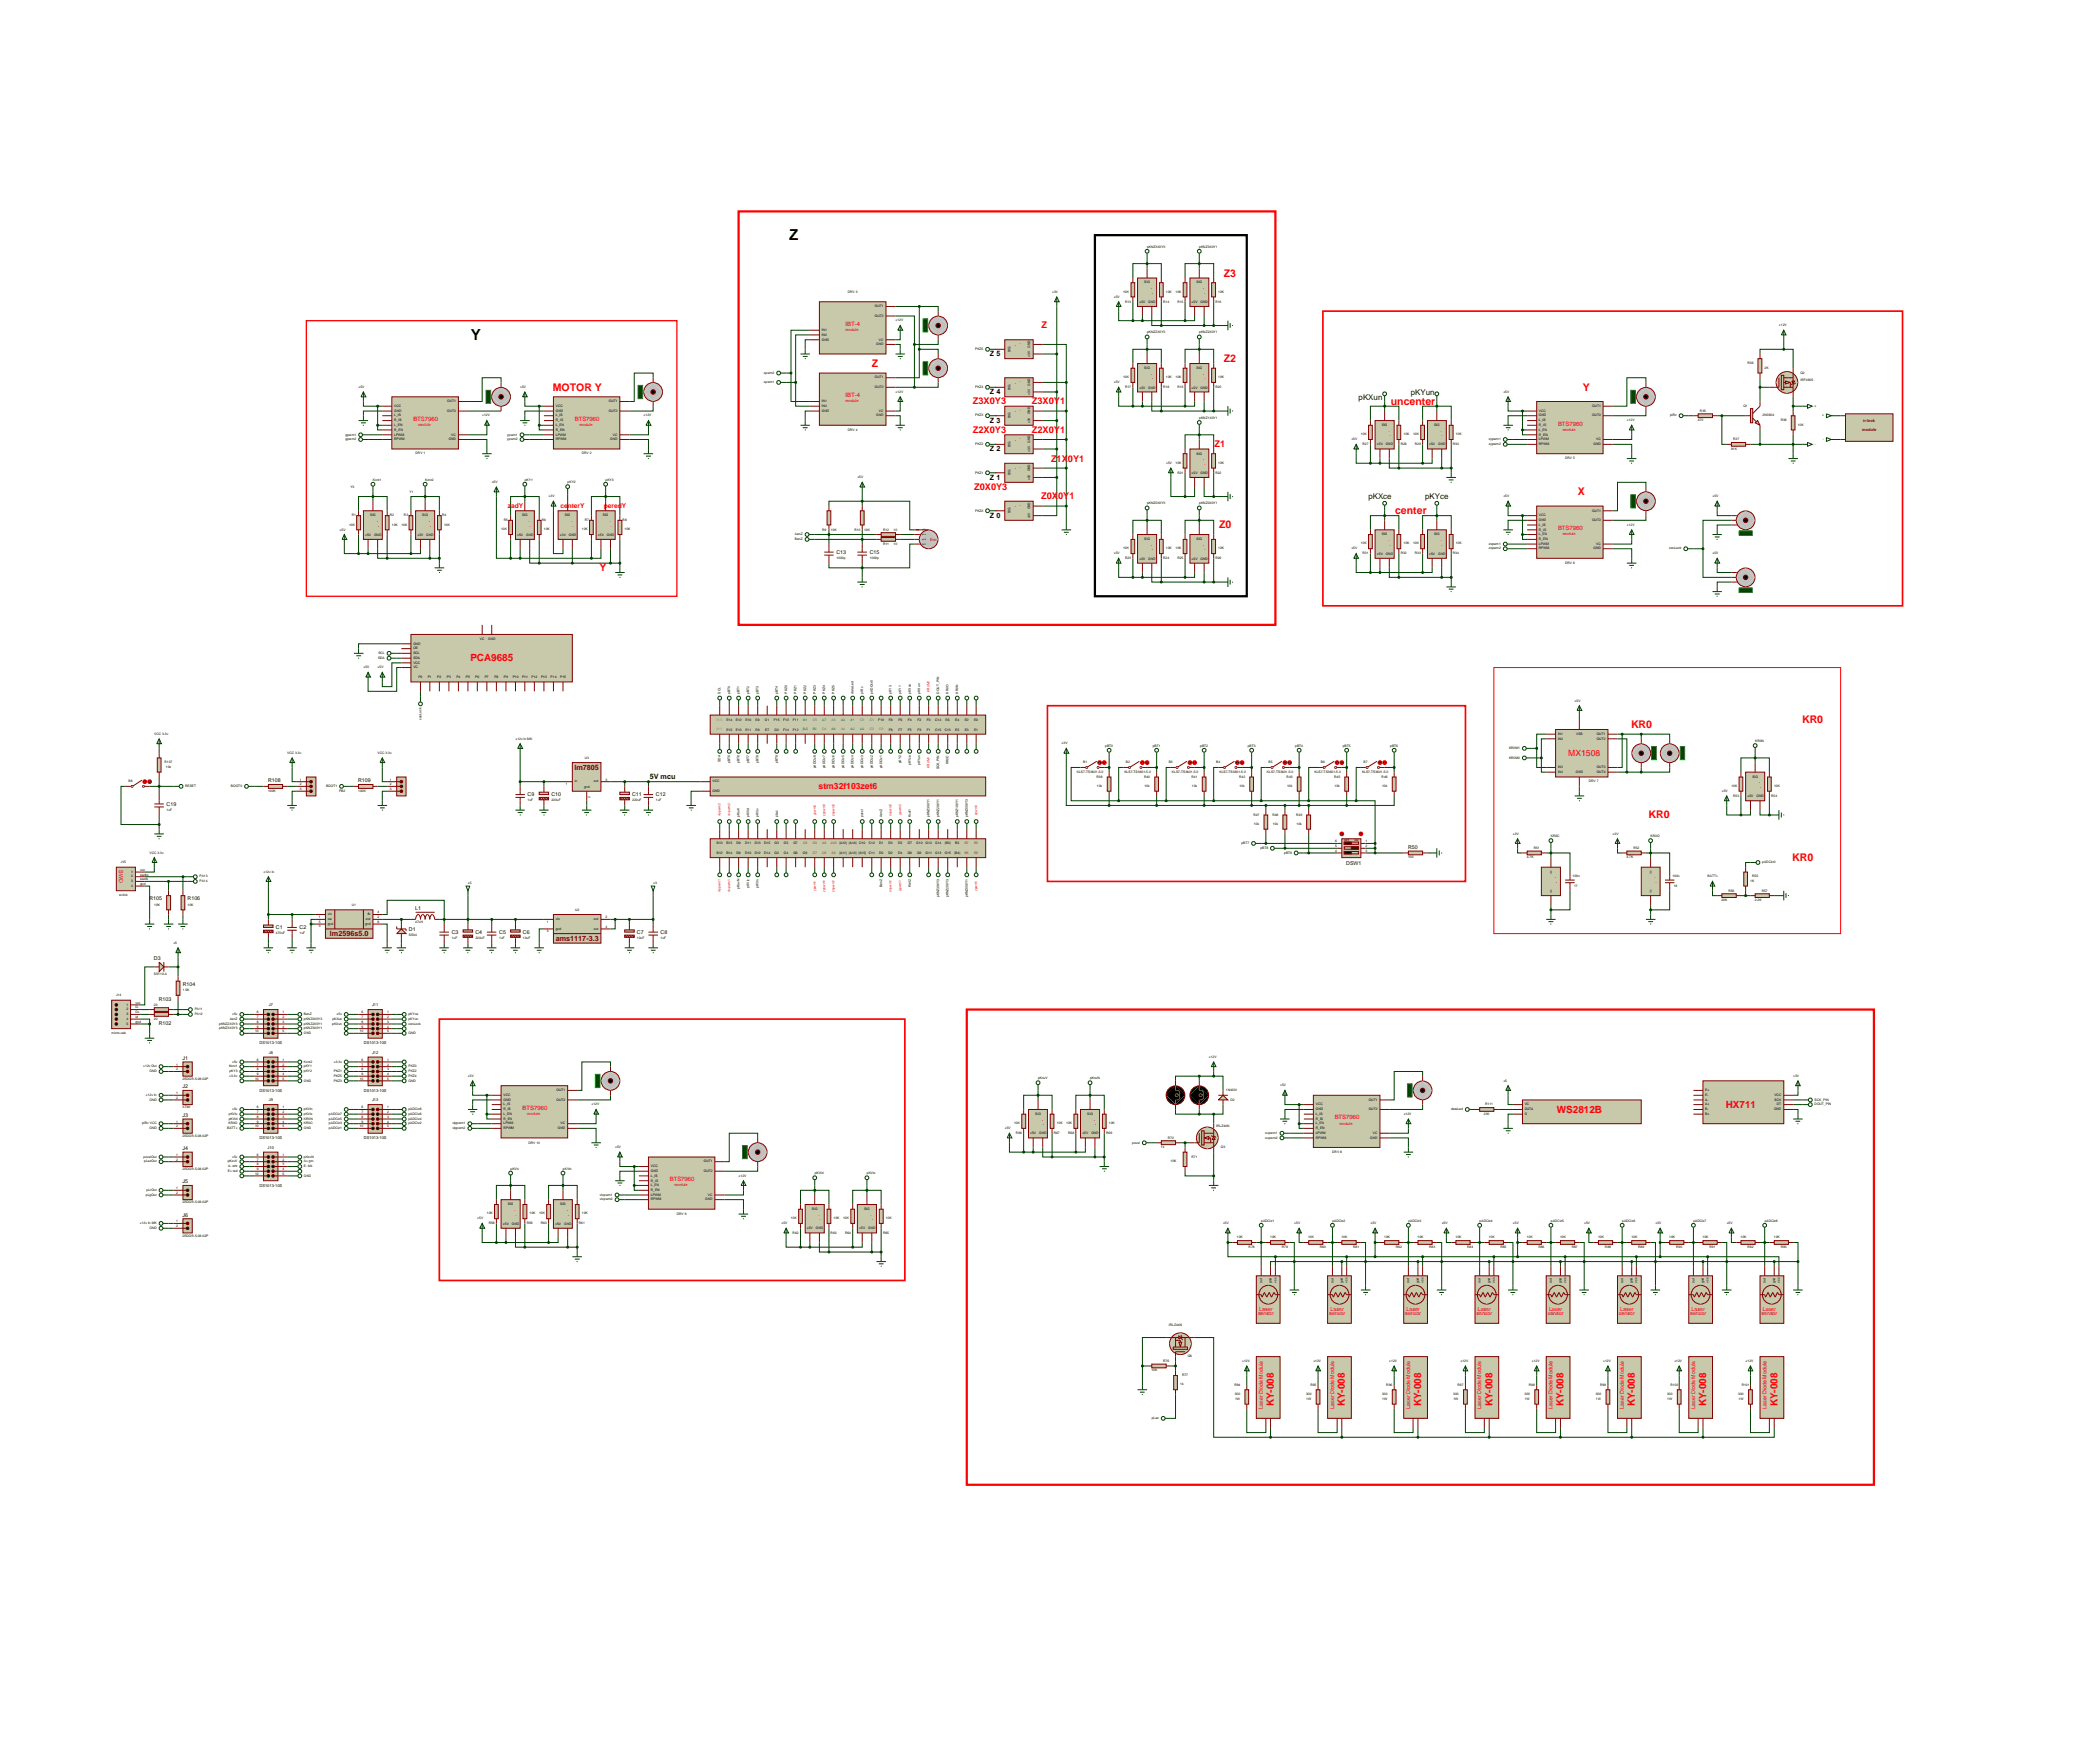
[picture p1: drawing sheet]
<svg xmlns="http://www.w3.org/2000/svg" width="1120mm" height="942mm" viewBox="0 0 1120 942" stroke-linecap="round" stroke-linejoin="round" font-family="sans-serif">
<defs><g id="words">
<g font-size="8.1">
<text x="404" y="128">Ось Z</text>
<text x="234" y="182">Ось Y и каретка</text>
</g>
<g font-size="5.6" fill="#f00">
<text x="629" y="148">уровень Z3</text>
<text x="447" y="196">мотор Z</text>
<text x="629" y="194">уровень Z2</text>
<text x="296" y="209">MOTOR Y</text>
<text x="829" y="209">моторY</text>
<text x="813" y="214">механизм захвата</text>
<text x="744" y="216">uncenter</text>
<text x="813" y="270">механизм захвата</text>
<text x="826" y="265">моторX</text>
<text x="746" y="275">center</text>
<text x="627" y="282">уровень Z0</text>
<text x="278" y="305">концевики оси Y</text>
<text x="849" y="389">крышка KR0</text>
<text x="912" y="387">концевик крышки KR0</text>
<text x="827" y="437">концевики крышки KR0</text>
<text x="958" y="460">KR0</text>
<text x="342" y="605">мотор верхнего люка</text>
<text x="337" y="610">выдвинуть задвинуть</text>
</g>
<g font-size="5.3" fill="#f00">
<text x="251" y="353">PCA9685</text>
<text x="923" y="592">HX711</text>
<text x="832" y="595">WS2812B</text>
<text x="681" y="752" transform="rotate(-90 681 752)">KY-008</text>
<text x="719" y="752" transform="rotate(-90 719 752)">KY-008</text>
<text x="760" y="752" transform="rotate(-90 760 752)">KY-008</text>
<text x="798" y="752" transform="rotate(-90 798 752)">KY-008</text>
<text x="836" y="752" transform="rotate(-90 836 752)">KY-008</text>
<text x="874" y="752" transform="rotate(-90 874 752)">KY-008</text>
<text x="912" y="752" transform="rotate(-90 912 752)">KY-008</text>
<text x="950" y="752" transform="rotate(-90 950 752)">KY-008</text>
</g>
<g font-size="4.9" fill="#f00">
<text x="525" y="176">верхний оси Z</text>
<text x="521" y="181">операции с дроном</text>
<text x="521" y="196">крышки вставлены</text>
<text x="520" y="201">зарядка люк закрыт</text>
<text x="520" y="216">Z3X0Y3</text>
<text x="552" y="216">Z3X0Y1</text>
<text x="520" y="231">Z2X0Y3</text>
<text x="552" y="231">Z2X0Y1</text>
<text x="627" y="239">уровень Z1</text>
<text x="510" y="247">только задняя ячека Z1X0Y1</text>
<text x="521" y="262">Z0X0Y3 отсек выдачи</text>
<text x="520" y="267">задняя ячейка Z0X0Y1</text>
</g>
<g font-size="4.6" fill="#f00">
<text x="838" y="404">MX1508</text>
<text x="438" y="422">stm32f103zet6</text>
</g>
<g font-size="4.2">
<text x="726" y="214">pKXun</text>
<text x="754" y="211">pKYun</text>
<text x="732" y="267">pKXce</text>
<text x="762" y="267">pKYce</text>
</g>
<g font-size="3.9">
<text x="529" y="190">Z 5</text>
<text x="529" y="211">Z 4</text>
<text x="529" y="226">Z 3</text>
<text x="529" y="241">Z 2</text>
<text x="529" y="256">Z 1</text>
<text x="529" y="277">Z 0</text>
<text x="347" y="417">5V mcu</text>
</g>
<g font-size="3.9" fill="#800000">
<text x="307" y="411">lm7805</text>
<text x="176" y="500">lm2596s5.0</text>
<text x="297" y="503">ams1117-3.3</text>
</g>
<g font-size="3.5" fill="#f00">
<text x="271" y="272">zadY</text>
<text x="300" y="272">centerY</text>
<text x="323" y="272">peredY</text>
</g>
<g font-size="3.2" fill="#f00">
<text x="452" y="174">IBT-4</text>
<text x="452" y="212">IBT-4</text>
<text x="221" y="225">BTS7960</text>
<text x="307" y="225">BTS7960</text>
<text x="833" y="228">BTS7960</text>
<text x="833" y="283">BTS7960</text>
<text x="279" y="593">BTS7960</text>
<text x="714" y="598">BTS7960</text>
<text x="358" y="631">BTS7960</text>
</g>
<g font-size="2.8" fill="#f00">
<text x="610" y="154">инд.</text>
<text x="638" y="154">инд.</text>
<text x="610" y="157">конц.</text>
<text x="638" y="157">конц.</text>
<text x="543" y="189" transform="rotate(-90 543 189)">опт.</text>
<text x="610" y="203">конц.</text>
<text x="610" y="200">инд.</text>
<text x="638" y="203">конц.</text>
<text x="638" y="200">инд.</text>
<text x="543" y="210" transform="rotate(-90 543 210)">опт.</text>
<text x="543" y="225" transform="rotate(-90 543 225)">опт.</text>
<text x="543" y="240" transform="rotate(-90 543 240)">опт.</text>
<text x="638" y="246">инд.</text>
<text x="638" y="248">конц.</text>
<text x="543" y="255" transform="rotate(-90 543 255)">опт.</text>
<text x="543" y="276" transform="rotate(-90 543 276)">опт.</text>
<text x="196" y="281">конц.</text>
<text x="197" y="279">инд.</text>
<text x="224" y="281">конц.</text>
<text x="225" y="279">инд.</text>
<text x="301" y="279">опт.</text>
<text x="610" y="292">инд.</text>
<text x="638" y="292">инд.</text>
<text x="610" y="294">конц.</text>
<text x="638" y="294">конц.</text>
<text x="936" y="419">инд.</text>
<text x="935" y="421">конц.</text>
<text x="64" y="465" transform="rotate(90 64 465)">SWD</text>
<text x="826" y="472">конц.</text>
<text x="826" y="469">мех.</text>
<text x="552" y="599">инд.</text>
<text x="580" y="599">инд.</text>
<text x="552" y="601">конц.</text>
<text x="579" y="601">конц.</text>
<text x="270" y="647">инд.</text>
<text x="298" y="647">инд.</text>
<text x="298" y="650">конц.</text>
<text x="460" y="652">конц.</text>
<text x="673" y="701">Laser</text>
<text x="711" y="701">Laser</text>
<text x="752" y="701">Laser</text>
<text x="790" y="701">Laser</text>
<text x="828" y="701">Laser</text>
<text x="866" y="701">Laser</text>
<text x="904" y="701">Laser</text>
<text x="943" y="701">Laser</text>
<text x="673" y="703">sensor</text>
<text x="711" y="703">sensor</text>
<text x="751" y="703">sensor</text>
<text x="789" y="703">sensor</text>
<text x="827" y="703">sensor</text>
<text x="866" y="703">sensor</text>
<text x="904" y="703">sensor</text>
<text x="942" y="703">sensor</text>
<text x="675" y="753" transform="rotate(-90 675 753)">Laser Diode Module</text>
<text x="713" y="753" transform="rotate(-90 713 753)">Laser Diode Module</text>
<text x="754" y="753" transform="rotate(-90 754 753)">Laser Diode Module</text>
<text x="792" y="753" transform="rotate(-90 792 753)">Laser Diode Module</text>
<text x="830" y="753" transform="rotate(-90 830 753)">Laser Diode Module</text>
<text x="868" y="753" transform="rotate(-90 868 753)">Laser Diode Module</text>
<text x="906" y="753" transform="rotate(-90 906 753)">Laser Diode Module</text>
<text x="944" y="753" transform="rotate(-90 944 753)">Laser Diode Module</text>
</g>
<g font-size="2.8">
<text x="447" y="296">C13</text>
<text x="465" y="296">C15</text>
<text x="143" y="418">R108</text>
<text x="192" y="418">R109</text>
<text x="282" y="425">C9</text>
<text x="295" y="425">C10</text>
<text x="338" y="425">C11</text>
<text x="351" y="425">C12</text>
<text x="89" y="431">C19</text>
<text x="753" y="454">R50</text>
<text x="720" y="462">DSW1</text>
<text x="80" y="481">R105</text>
<text x="100" y="481">R106</text>
<text x="222" y="486">L1</text>
<text x="147" y="496">C1</text>
<text x="160" y="496">C2</text>
<text x="219" y="498">D1</text>
<text x="242" y="499">C3</text>
<text x="254" y="499">C4</text>
<text x="267" y="499">C5</text>
<text x="280" y="499">C6</text>
<text x="341" y="499">C7</text>
<text x="353" y="499">C8</text>
<text x="82" y="513">D3</text>
<text x="98" y="527">R104</text>
<text x="85" y="535">R103</text>
<text x="85" y="548">R102</text>
<text x="98" y="566">J1</text>
<text x="98" y="582">J2</text>
<text x="98" y="597">J3</text>
<text x="98" y="615">J4</text>
<text x="98" y="632">J5</text>
<text x="98" y="650">J6</text>
</g>
<g font-size="2.1" fill="#f00">
<text x="452" y="177">module</text>
<text x="452" y="215">module</text>
<text x="223" y="228">module</text>
<text x="310" y="228">module</text>
<text x="835" y="230">module</text>
<text x="835" y="286">module</text>
<text x="497" y="289">Enc</text>
<text x="282" y="596">module</text>
<text x="716" y="601">module</text>
<text x="361" y="634">module</text>
</g>
<g font-size="2.1" fill="#800000">
<text x="996" y="225">ir-lock</text>
<text x="996" y="230">module</text>
</g>
<g font-size="2.1">
<text x="144" y="538">J7</text>
<text x="199" y="538">J11</text>
<text x="139" y="558">DS1013-10S</text>
<text x="144" y="563">J8</text>
<text x="195" y="558">DS1013-10S</text>
<text x="199" y="563">J12</text>
<text x="139" y="583">DS1013-10S</text>
<text x="195" y="583">DS1013-10S</text>
<text x="144" y="589">J9</text>
<text x="199" y="589">J13</text>
<text x="139" y="609">DS1013-10S</text>
<text x="195" y="609">DS1013-10S</text>
<text x="143" y="614">J10</text>
<text x="139" y="634">DS1013-10S</text>
</g>
<g font-size="1.8">
<text x="613" y="132">pKNZ3X0Y3</text>
<text x="641" y="132">pKNZ3X0Y1</text>
<text x="612" y="151">SIG</text>
<text x="640" y="151">SIG</text>
<text x="453" y="157">DRV 3</text>
<text x="562" y="157">+3V</text>
<text x="595" y="159">+5V</text>
<text x="601" y="156">10K</text>
<text x="601" y="162">R13</text>
<text x="609" y="162">+5V</text>
<text x="614" y="162">GND</text>
<text x="622" y="162">R14</text>
<text x="623" y="156">10K</text>
<text x="629" y="156">10K</text>
<text x="629" y="162">R15</text>
<text x="637" y="162">+5V</text>
<text x="642" y="162">GND</text>
<text x="650" y="162">R16</text>
<text x="651" y="156">10K</text>
<text x="468" y="164">OUT1</text>
<text x="468" y="169">OUT2</text>
<text x="479" y="172">+12V</text>
<text x="439" y="177">IN1</text>
<text x="439" y="179">IN2</text>
<text x="613" y="178">pKNZ2X0Y3</text>
<text x="641" y="178">pKNZ2X0Y1</text>
<text x="951" y="174">+12V</text>
<text x="439" y="182">GND</text>
<text x="468" y="184">GND</text>
<text x="470" y="182">VC</text>
<text x="551" y="186" transform="rotate(-90 551 186)">GND</text>
<text x="521" y="187">PKZ5</text>
<text x="540" y="188" transform="rotate(-90 540 188)">SIG</text>
<text x="551" y="191" transform="rotate(-90 551 191)">+3V</text>
<text x="612" y="197">SIG</text>
<text x="640" y="197">SIG</text>
<text x="934" y="195">R36</text>
<text x="943" y="197">2K</text>
<text x="408" y="200">zpwm2</text>
<text x="468" y="202">OUT1</text>
<text x="601" y="202">10K</text>
<text x="623" y="202">10K</text>
<text x="629" y="202">10K</text>
<text x="651" y="202">10K</text>
<text x="963" y="200">Q2</text>
<text x="963" y="204">IRF4905</text>
<text x="192" y="207">+5V</text>
<text x="278" y="207">+5V</text>
<text x="408" y="205">zpwm1</text>
<text x="468" y="207">OUT2</text>
<text x="479" y="210">+12V</text>
<text x="521" y="207">PKZ4</text>
<text x="540" y="208" transform="rotate(-90 540 208)">SIG</text>
<text x="551" y="206" transform="rotate(-90 551 206)">GND</text>
<text x="595" y="205">+5V</text>
<text x="601" y="207">R17</text>
<text x="609" y="208">+5V</text>
<text x="614" y="208">GND</text>
<text x="622" y="207">R18</text>
<text x="629" y="207">R19</text>
<text x="637" y="208">+5V</text>
<text x="642" y="208">GND</text>
<text x="650" y="207">R20</text>
<text x="804" y="210">+5V</text>
<text x="239" y="215">OUT1</text>
<text x="325" y="215">OUT1</text>
<text x="439" y="215">IN1</text>
<text x="551" y="211" transform="rotate(-90 551 211)">+3V</text>
<text x="211" y="217">VCC</text>
<text x="211" y="220">GND</text>
<text x="239" y="220">OUT2</text>
<text x="297" y="217">VCC</text>
<text x="297" y="220">GND</text>
<text x="325" y="220">OUT2</text>
<text x="439" y="217">IN2</text>
<text x="439" y="220">GND</text>
<text x="470" y="220">VC</text>
<text x="551" y="221" transform="rotate(-90 551 221)">GND</text>
<text x="823" y="220">VCC</text>
<text x="851" y="217">OUT1</text>
<text x="909" y="220">R35</text>
<text x="932" y="217">Q1</text>
<text x="970" y="217">+</text>
<text x="211" y="225">R_IS</text>
<text x="211" y="228">L_EN</text>
<text x="211" y="223">L_IS</text>
<text x="258" y="223">+12V</text>
<text x="297" y="225">R_IS</text>
<text x="297" y="228">L_EN</text>
<text x="297" y="223">L_IS</text>
<text x="344" y="223">+12V</text>
<text x="468" y="223">GND</text>
<text x="521" y="223">PKZ3</text>
<text x="540" y="224" transform="rotate(-90 540 224)">SIG</text>
<text x="551" y="226" transform="rotate(-90 551 226)">+3V</text>
<text x="641" y="224">pKNZ1X0Y1</text>
<text x="739" y="228">SIG</text>
<text x="767" y="228">SIG</text>
<text x="823" y="228">R_IS</text>
<text x="823" y="225">L_IS</text>
<text x="823" y="223">GND</text>
<text x="851" y="223">OUT2</text>
<text x="870" y="225">+12V</text>
<text x="893" y="223">pIRc</text>
<text x="908" y="225">470</text>
<text x="942" y="222">2N3904</text>
<text x="952" y="225">R38</text>
<text x="961" y="227">10K</text>
<text x="974" y="223">+</text>
<text x="185" y="233">gpwm1</text>
<text x="211" y="233">LPWM</text>
<text x="211" y="230">R_EN</text>
<text x="241" y="233">VC</text>
<text x="271" y="233">ypwm1</text>
<text x="297" y="233">LPWM</text>
<text x="297" y="230">R_EN</text>
<text x="328" y="233">VC</text>
<text x="453" y="230">DRV 4</text>
<text x="728" y="233">10K</text>
<text x="750" y="233">10K</text>
<text x="756" y="233">10K</text>
<text x="778" y="233">10K</text>
<text x="823" y="230">L_EN</text>
<text x="823" y="233">R_EN</text>
<text x="185" y="235">gpwm2</text>
<text x="211" y="235">RPWM</text>
<text x="240" y="235">GND</text>
<text x="271" y="235">ypwm2</text>
<text x="297" y="235">RPWM</text>
<text x="326" y="235">GND</text>
<text x="521" y="238">PKZ2</text>
<text x="540" y="239" transform="rotate(-90 540 239)">SIG</text>
<text x="551" y="237" transform="rotate(-90 551 237)">GND</text>
<text x="722" y="235">+5V</text>
<text x="728" y="238">R27</text>
<text x="736" y="238">+5V</text>
<text x="741" y="238">GND</text>
<text x="749" y="238">R28</text>
<text x="756" y="238">R29</text>
<text x="764" y="238">+5V</text>
<text x="769" y="238">GND</text>
<text x="777" y="238">R30</text>
<text x="796" y="235">zypwm1</text>
<text x="796" y="238">zypwm2</text>
<text x="823" y="235">LPWM</text>
<text x="823" y="238">RPWM</text>
<text x="852" y="238">GND</text>
<text x="853" y="235">VC</text>
<text x="927" y="235">R37</text>
<text x="222" y="243">DRV 1</text>
<text x="311" y="243">DRV 2</text>
<text x="551" y="241" transform="rotate(-90 551 241)">+3V</text>
<text x="640" y="243">SIG</text>
<text x="837" y="245">DRV 5</text>
<text x="926" y="240">91K</text>
<text x="551" y="252" transform="rotate(-90 551 252)">GND</text>
<text x="624" y="248">+5V</text>
<text x="629" y="248">10K</text>
<text x="651" y="248">10K</text>
<text x="199" y="257">Kcnt1</text>
<text x="227" y="257">Kcnt2</text>
<text x="281" y="257">pKY1</text>
<text x="324" y="257">pKY3</text>
<text x="458" y="256">+5V</text>
<text x="521" y="253">PKZ1</text>
<text x="540" y="254" transform="rotate(-90 540 254)">SIG</text>
<text x="551" y="257" transform="rotate(-90 551 257)">+3V</text>
<text x="629" y="253">R21</text>
<text x="637" y="253">+5V</text>
<text x="642" y="253">GND</text>
<text x="650" y="253">R22</text>
<text x="186" y="261">к Y3 перед</text>
<text x="218" y="263">к Y1 зад</text>
<text x="263" y="258">+5V</text>
<text x="304" y="258">pKY2</text>
<text x="185" y="266">выдачи</text>
<text x="293" y="266">+3V</text>
<text x="613" y="270">pKNZ0X0Y3</text>
<text x="641" y="270">pKNZ0X0Y1</text>
<text x="804" y="266">+5V</text>
<text x="916" y="266">+5V</text>
<text x="188" y="276">R1</text>
<text x="198" y="276">SIG</text>
<text x="208" y="276">R2</text>
<text x="216" y="276">R3</text>
<text x="226" y="276">SIG</text>
<text x="236" y="276">R4</text>
<text x="279" y="276">SIG</text>
<text x="302" y="276">SIG</text>
<text x="322" y="276">SIG</text>
<text x="521" y="273">PKZ0</text>
<text x="540" y="274" transform="rotate(-90 540 274)">SIG</text>
<text x="551" y="272" transform="rotate(-90 551 272)">GND</text>
<text x="823" y="276">VCC</text>
<text x="851" y="273">OUT1</text>
<text x="187" y="281">10K</text>
<text x="209" y="281">10K</text>
<text x="215" y="281">10K</text>
<text x="237" y="281">10K</text>
<text x="269" y="278">R5</text>
<text x="290" y="278">R6</text>
<text x="313" y="278">R7</text>
<text x="333" y="278">R8</text>
<text x="551" y="277" transform="rotate(-90 551 277)">+3V</text>
<text x="823" y="281">L_IS</text>
<text x="823" y="278">GND</text>
<text x="851" y="278">OUT2</text>
<text x="870" y="281">+12V</text>
<text x="182" y="284">+5V</text>
<text x="195" y="286">+5V</text>
<text x="200" y="286">GND</text>
<text x="223" y="286">+5V</text>
<text x="228" y="286">GND</text>
<text x="268" y="283">10K</text>
<text x="277" y="286">+5V</text>
<text x="281" y="286">GND</text>
<text x="291" y="283">10K</text>
<text x="299" y="286">+3V</text>
<text x="304" y="286">GND</text>
<text x="311" y="283">10K</text>
<text x="320" y="286">+5V</text>
<text x="325" y="286">GND</text>
<text x="334" y="283">10K</text>
<text x="425" y="286">AenZ</text>
<text x="440" y="284">R9</text>
<text x="444" y="284">10K</text>
<text x="457" y="284">R10</text>
<text x="462" y="284">10K</text>
<text x="472" y="284">R12</text>
<text x="478" y="284">10</text>
<text x="739" y="286">SIG</text>
<text x="767" y="286">SIG</text>
<text x="823" y="284">R_IS</text>
<text x="823" y="286">L_EN</text>
<text x="425" y="289">BenZ</text>
<text x="472" y="291">R11</text>
<text x="478" y="291">10</text>
<text x="601" y="294">10K</text>
<text x="612" y="289">SIG</text>
<text x="623" y="294">10K</text>
<text x="629" y="294">10K</text>
<text x="640" y="289">SIG</text>
<text x="651" y="294">10K</text>
<text x="722" y="294">+5V</text>
<text x="728" y="291">10K</text>
<text x="750" y="291">10K</text>
<text x="756" y="291">10K</text>
<text x="778" y="291">10K</text>
<text x="796" y="291">zxpwm1</text>
<text x="796" y="294">zxpwm2</text>
<text x="823" y="291">LPWM</text>
<text x="823" y="294">RPWM</text>
<text x="823" y="289">R_EN</text>
<text x="852" y="294">GND</text>
<text x="853" y="291">VC</text>
<text x="892" y="294">conLock</text>
<text x="447" y="299">1000p</text>
<text x="465" y="299">1000p</text>
<text x="595" y="296">+5V</text>
<text x="601" y="299">R23</text>
<text x="609" y="299">+5V</text>
<text x="614" y="299">GND</text>
<text x="622" y="299">R24</text>
<text x="629" y="299">R25</text>
<text x="637" y="299">+5V</text>
<text x="642" y="299">GND</text>
<text x="650" y="299">R26</text>
<text x="728" y="296">R31</text>
<text x="736" y="297">+5V</text>
<text x="741" y="297">GND</text>
<text x="749" y="296">R32</text>
<text x="756" y="296">R33</text>
<text x="764" y="297">+5V</text>
<text x="769" y="297">GND</text>
<text x="777" y="296">R34</text>
<text x="916" y="296">+5V</text>
<text x="837" y="301">DRV 6</text>
<text x="257" y="342">VC</text>
<text x="261" y="342">GND</text>
<text x="221" y="347">OE</text>
<text x="221" y="344">GND</text>
<text x="202" y="352">SDA</text>
<text x="202" y="350">SCL</text>
<text x="221" y="352">SDA</text>
<text x="221" y="350">SCL</text>
<text x="194" y="357">+5V</text>
<text x="202" y="357">+5V</text>
<text x="221" y="357">VC</text>
<text x="221" y="355">VCC</text>
<text x="224" y="363">P0</text>
<text x="229" y="363">P1</text>
<text x="234" y="363">P2</text>
<text x="239" y="363">P3</text>
<text x="244" y="363">P4</text>
<text x="249" y="363">P5</text>
<text x="254" y="363">P6</text>
<text x="259" y="363">P7</text>
<text x="264" y="363">P8</text>
<text x="269" y="363">P9</text>
<text x="274" y="363">P10</text>
<text x="279" y="363">P11</text>
<text x="284" y="363">P12</text>
<text x="289" y="363">P13</text>
<text x="294" y="363">P14</text>
<text x="299" y="363">P15</text>
<text x="385" y="371" transform="rotate(-90 385 371)">SCL</text>
<text x="390" y="371" transform="rotate(-90 390 371)">pBT0</text>
<text x="395" y="371" transform="rotate(-90 395 371)">pBT1</text>
<text x="401" y="371" transform="rotate(-90 401 371)">pBT2</text>
<text x="406" y="371" transform="rotate(-90 406 371)">pBT3</text>
<text x="416" y="371" transform="rotate(-90 416 371)">pBT4</text>
<text x="421" y="371" transform="rotate(-90 421 371)">PKZ0</text>
<text x="426" y="371" transform="rotate(-90 426 371)">PKZ1</text>
<text x="431" y="371" transform="rotate(-90 431 371)">PKZ2</text>
<text x="436" y="371" transform="rotate(-90 436 371)">PKZ3</text>
<text x="441" y="371" transform="rotate(-90 441 371)">PKZ4</text>
<text x="446" y="371" transform="rotate(-90 446 371)">PKZ5</text>
<text x="456" y="371" transform="rotate(-90 456 371)">dataLed</text>
<text x="461" y="371" transform="rotate(-90 461 371)">pIRc</text>
<text x="467" y="371" transform="rotate(-90 467 371)">pADCkr0</text>
<text x="477" y="371" transform="rotate(-90 477 371)">pKY3</text>
<text x="482" y="371" transform="rotate(-90 482 371)">pKY1</text>
<text x="487" y="371" transform="rotate(-90 487 371)">pKXce</text>
<text x="492" y="371" transform="rotate(-90 492 371)">pKXun</text>
<text x="502" y="371" transform="rotate(-90 502 371)">DOUT_PIN</text>
<text x="507" y="371" transform="rotate(-90 507 371)">KR0O</text>
<text x="512" y="371" transform="rotate(-90 512 371)">KR0N</text>
<text x="842" y="375">+5V</text>
<text x="225" y="385" transform="rotate(-90 225 385)">conLock</text>
<text x="388" y="385">E14</text>
<text x="393" y="385">E12</text>
<text x="398" y="385">E10</text>
<text x="404" y="385">E8</text>
<text x="409" y="385">G1</text>
<text x="414" y="385">F15</text>
<text x="419" y="385">F13</text>
<text x="424" y="385">F11</text>
<text x="470" y="385">F10</text>
<text x="475" y="385">F8</text>
<text x="480" y="385">F6</text>
<text x="485" y="385">F4</text>
<text x="491" y="385">F2</text>
<text x="496" y="385">F0</text>
<text x="500" y="385">C14</text>
<text x="506" y="385">E6</text>
<text x="511" y="385">E4</text>
<text x="516" y="385">E2</text>
<text x="521" y="385">E0</text>
<text x="82" y="393">VCC 3.3v</text>
<text x="276" y="395">+12v In MK</text>
<text x="388" y="390">E15</text>
<text x="393" y="390">E13</text>
<text x="398" y="390">E11</text>
<text x="404" y="390">E9</text>
<text x="409" y="390">E7</text>
<text x="414" y="390">G0</text>
<text x="419" y="390">F14</text>
<text x="424" y="390">F12</text>
<text x="475" y="390">F9</text>
<text x="480" y="390">F7</text>
<text x="485" y="390">F5</text>
<text x="491" y="390">F3</text>
<text x="496" y="390">F1</text>
<text x="500" y="390">C15</text>
<text x="505" y="390">C13</text>
<text x="511" y="390">E5</text>
<text x="516" y="390">E3</text>
<text x="521" y="390">E1</text>
<text x="833" y="393">IN1</text>
<text x="833" y="395">IN2</text>
<text x="843" y="393">VSS</text>
<text x="854" y="393">OUT1</text>
<text x="854" y="395">OUT2</text>
<text x="568" y="398">+3V</text>
<text x="591" y="399">pBT0</text>
<text x="616" y="399">pBT1</text>
<text x="642" y="399">pBT2</text>
<text x="667" y="399">pBT3</text>
<text x="692" y="399">pBT4</text>
<text x="718" y="399">pBT5</text>
<text x="743" y="399">pBT6</text>
<text x="807" y="400">KR0M1</text>
<text x="938" y="397">KR0N</text>
<text x="88" y="408">R107</text>
<text x="154" y="403">VCC 3.3v</text>
<text x="202" y="403">VCC 3.3v</text>
<text x="313" y="405">U3</text>
<text x="385" y="407" transform="rotate(-90 385 407)">SDA</text>
<text x="390" y="408" transform="rotate(-90 390 408)">pBT5</text>
<text x="395" y="408" transform="rotate(-90 395 408)">pBT6</text>
<text x="401" y="408" transform="rotate(-90 401 408)">pBT7</text>
<text x="406" y="408" transform="rotate(-90 406 408)">pBT8</text>
<text x="416" y="408" transform="rotate(-90 416 408)">pBT9</text>
<text x="482" y="408" transform="rotate(-90 482 408)">pKY2</text>
<text x="579" y="408">B1</text>
<text x="602" y="408">B2</text>
<text x="625" y="408">B3</text>
<text x="650" y="408">B4</text>
<text x="678" y="408">B5</text>
<text x="706" y="408">B6</text>
<text x="729" y="408">B7</text>
<text x="807" y="405">KR0M2</text>
<text x="89" y="411">10k</text>
<text x="436" y="411" transform="rotate(-90 436 411)">pADClz8</text>
<text x="441" y="411" transform="rotate(-90 441 411)">pADClz7</text>
<text x="446" y="411" transform="rotate(-90 446 411)">pADClz6</text>
<text x="451" y="411" transform="rotate(-90 451 411)">pADClz5</text>
<text x="456" y="411" transform="rotate(-90 456 411)">pADClz4</text>
<text x="461" y="411" transform="rotate(-90 461 411)">pADClz3</text>
<text x="467" y="411" transform="rotate(-90 467 411)">pADClz2</text>
<text x="472" y="411" transform="rotate(-90 472 411)">pADClz1</text>
<text x="487" y="409" transform="rotate(-90 487 409)">pKYce</text>
<text x="492" y="409" transform="rotate(-90 492 409)">pKYun</text>
<text x="502" y="411" transform="rotate(-90 502 411)">SCK_PIN</text>
<text x="507" y="408" transform="rotate(-90 507 408)">KR0C</text>
<text x="576" y="413">KLS7-TS3601-5.0</text>
<text x="601" y="413">KLS7-TS3601-5.0</text>
<text x="627" y="413">KLS7-TS3601-5.0</text>
<text x="652" y="413">KLS7-TS3601-5.0</text>
<text x="677" y="413">KLS7-TS3601-5.0</text>
<text x="703" y="413">KLS7-TS3601-5.0</text>
<text x="728" y="413">KLS7-TS3601-5.0</text>
<text x="833" y="411">IN3</text>
<text x="833" y="413">IN4</text>
<text x="842" y="413">GND</text>
<text x="854" y="411">OUT3</text>
<text x="854" y="413">OUT4</text>
<text x="69" y="418">B8</text>
<text x="160" y="420">2</text>
<text x="160" y="417">1</text>
<text x="209" y="420">2</text>
<text x="209" y="417">1</text>
<text x="302" y="419">1</text>
<text x="307" y="418">in</text>
<text x="317" y="418">out</text>
<text x="324" y="417">3</text>
<text x="381" y="418">VCC</text>
<text x="586" y="416">R39</text>
<text x="612" y="416">R40</text>
<text x="637" y="416">R41</text>
<text x="663" y="416">R42</text>
<text x="688" y="416">R43</text>
<text x="713" y="416">R45</text>
<text x="739" y="416">R46</text>
<text x="849" y="418">DRV 7</text>
<text x="937" y="416">SIG</text>
<text x="99" y="421">RESET</text>
<text x="124" y="421">BOOT0</text>
<text x="143" y="423">100K</text>
<text x="160" y="422">3</text>
<text x="174" y="421">BOOT1</text>
<text x="181" y="423">PB2</text>
<text x="192" y="423">100K</text>
<text x="209" y="422">3</text>
<text x="312" y="421">gnd</text>
<text x="381" y="423">GND</text>
<text x="587" y="421">10k</text>
<text x="612" y="421">10k</text>
<text x="637" y="421">10k</text>
<text x="663" y="421">10k</text>
<text x="688" y="421">10k</text>
<text x="714" y="421">10k</text>
<text x="739" y="421">10k</text>
<text x="921" y="423">+5V</text>
<text x="926" y="421">10K</text>
<text x="927" y="426">R53</text>
<text x="947" y="426">R54</text>
<text x="948" y="421">10K</text>
<text x="282" y="428">1uF</text>
<text x="295" y="428">220uF</text>
<text x="316" y="426" transform="rotate(-90 316 426)">2</text>
<text x="338" y="428">220uF</text>
<text x="351" y="428">1uF</text>
<text x="934" y="426">+5V</text>
<text x="939" y="426">GND</text>
<text x="89" y="433">1uF</text>
<text x="395" y="437" transform="rotate(-90 395 437)">pKovV</text>
<text x="401" y="437" transform="rotate(-90 401 437)">pKVld</text>
<text x="406" y="437" transform="rotate(-90 406 437)">pKVlv</text>
<text x="416" y="437" transform="rotate(-90 416 437)">pLaz</text>
<text x="461" y="437" transform="rotate(-90 461 437)">povsl</text>
<text x="472" y="437" transform="rotate(-90 472 437)">AenZ</text>
<text x="487" y="437" transform="rotate(-90 487 437)">Kcnt1</text>
<text x="497" y="437" transform="rotate(-90 497 437)">pKNZ3X0Y1</text>
<text x="502" y="437" transform="rotate(-90 502 437)">pKNZ2X0Y1</text>
<text x="512" y="437" transform="rotate(-90 512 437)">pKNZ1X0Y1</text>
<text x="517" y="437" transform="rotate(-90 517 437)">pKNZ0X0Y3</text>
<text x="670" y="436">R47</text>
<text x="680" y="436">R48</text>
<text x="693" y="436">R49</text>
<text x="670" y="441">10k</text>
<text x="680" y="441">10k</text>
<text x="693" y="441">10k</text>
<text x="809" y="446">+3V</text>
<text x="829" y="447">KR0C</text>
<text x="862" y="446">+3V</text>
<text x="883" y="447">KR0O</text>
<text x="383" y="451">B13</text>
<text x="388" y="451">B15</text>
<text x="394" y="451">D9</text>
<text x="398" y="451">D11</text>
<text x="404" y="451">D13</text>
<text x="409" y="451">D15</text>
<text x="414" y="451">G3</text>
<text x="419" y="451">G5</text>
<text x="424" y="451">G7</text>
<text x="449" y="451">|A12| |A14|</text>
<text x="459" y="451">C10</text>
<text x="465" y="451">C12</text>
<text x="470" y="451">D1</text>
<text x="475" y="451">D3</text>
<text x="480" y="451">D5</text>
<text x="485" y="451">D7</text>
<text x="490" y="451">G10</text>
<text x="495" y="451">G12</text>
<text x="500" y="451">G14</text>
<text x="505" y="451">|B3|</text>
<text x="511" y="451">B5</text>
<text x="664" y="451">pBT7</text>
<text x="674" y="454">pBT8</text>
<text x="714" y="450">6</text>
<text x="714" y="453">5</text>
<text x="714" y="455">4</text>
<text x="730" y="450">1</text>
<text x="730" y="453">2</text>
<text x="730" y="455">3</text>
<text x="820" y="454">R51</text>
<text x="873" y="454">R52</text>
<text x="65" y="461">J15</text>
<text x="80" y="456">VCC 3.3v</text>
<text x="383" y="457">B12</text>
<text x="388" y="457">B14</text>
<text x="394" y="457">D8</text>
<text x="398" y="457">D10</text>
<text x="404" y="457">D12</text>
<text x="409" y="457">D14</text>
<text x="414" y="457">G2</text>
<text x="419" y="457">G4</text>
<text x="424" y="457">G6</text>
<text x="429" y="457">G8</text>
<text x="449" y="457">|A11| |A13| |A15|</text>
<text x="465" y="457">C11</text>
<text x="470" y="457">D0</text>
<text x="475" y="457">D2</text>
<text x="480" y="457">D4</text>
<text x="485" y="457">D6</text>
<text x="490" y="457">G9</text>
<text x="495" y="457">G11</text>
<text x="500" y="457">G13</text>
<text x="505" y="457">G15</text>
<text x="510" y="457">|B4|</text>
<text x="687" y="456">pBT9</text>
<text x="753" y="459">100</text>
<text x="816" y="459">4.7K</text>
<text x="870" y="459">4.7K</text>
<text x="942" y="461">pADCkr0</text>
<text x="70" y="466">1</text>
<text x="75" y="468">swdio</text>
<text x="75" y="465">vcc</text>
<text x="141" y="466">+12v In</text>
<text x="829" y="466">||</text>
<text x="882" y="466">||</text>
<text x="70" y="474">4</text>
<text x="70" y="469">2</text>
<text x="70" y="471">3</text>
<text x="75" y="473">gnd</text>
<text x="75" y="470">swclk</text>
<text x="107" y="469">PA13</text>
<text x="107" y="471">PA14</text>
<text x="250" y="473">+5</text>
<text x="349" y="473">+3</text>
<text x="472" y="474" transform="rotate(-90 472 474)">BenZ</text>
<text x="840" y="474">С17</text>
<text x="841" y="469">100n</text>
<text x="894" y="474">С18</text>
<text x="894" y="469">100n</text>
<text x="913" y="469">BATT+</text>
<text x="936" y="471">1K</text>
<text x="937" y="469">R55</text>
<text x="64" y="479">st-link</text>
<text x="395" y="475" transform="rotate(-90 395 475)">pKovN</text>
<text x="401" y="474" transform="rotate(-90 401 474)">pKVlz</text>
<text x="406" y="474" transform="rotate(-90 406 474)">pKVln</text>
<text x="487" y="474" transform="rotate(-90 487 474)">Kcnt2</text>
<text x="502" y="480" transform="rotate(-90 502 480)">pKNZ3X0Y3</text>
<text x="507" y="480" transform="rotate(-90 507 480)">pKNZ2X0Y3</text>
<text x="517" y="480" transform="rotate(-90 517 480)">pKNZ0X0Y1</text>
<text x="829" y="477">||</text>
<text x="882" y="477">||</text>
<text x="924" y="476">R56</text>
<text x="942" y="476">R57</text>
<text x="82" y="484">10K</text>
<text x="100" y="484">10K</text>
<text x="188" y="484">U1</text>
<text x="920" y="482">20K</text>
<text x="938" y="482">2.2K</text>
<text x="170" y="490">1</text>
<text x="175" y="492">sw</text>
<text x="175" y="489">vin</text>
<text x="196" y="492">out</text>
<text x="197" y="489">fb</text>
<text x="202" y="488">4</text>
<text x="202" y="491">2</text>
<text x="297" y="492">vin</text>
<text x="308" y="487">U2</text>
<text x="317" y="492">out</text>
<text x="324" y="491">2</text>
<text x="170" y="496">3</text>
<text x="170" y="493">5</text>
<text x="175" y="494">gnd</text>
<text x="195" y="494">gnd</text>
<text x="202" y="493">6</text>
<text x="222" y="493">47uH</text>
<text x="292" y="493">1</text>
<text x="297" y="497">gnd</text>
<text x="317" y="497">out</text>
<text x="324" y="496">4</text>
<text x="147" y="499">470uF</text>
<text x="160" y="499">1uF</text>
<text x="219" y="500">SS34</text>
<text x="242" y="502">1uF</text>
<text x="254" y="502">220uF</text>
<text x="267" y="502">1uF</text>
<text x="280" y="502">10uF</text>
<text x="292" y="498">3</text>
<text x="341" y="502">10uF</text>
<text x="353" y="502">1uF</text>
<text x="93" y="504">+5</text>
<text x="82" y="521">SS110-A</text>
<text x="62" y="532">J14</text>
<text x="98" y="530">1.5K</text>
<text x="68" y="540">2</text>
<text x="68" y="537">1</text>
<text x="72" y="539">D-</text>
<text x="72" y="536">vcc</text>
<text x="82" y="537">20</text>
<text x="104" y="540">PA11</text>
<text x="68" y="545">4</text>
<text x="68" y="543">3</text>
<text x="72" y="544">id</text>
<text x="72" y="542">D+</text>
<text x="82" y="545">20</text>
<text x="104" y="543">PA12</text>
<text x="123" y="545">AenZ</text>
<text x="124" y="543">+5v</text>
<text x="137" y="544">7</text>
<text x="137" y="542">6</text>
<text x="151" y="542">1</text>
<text x="151" y="544">2</text>
<text x="163" y="543">BenZ</text>
<text x="163" y="545">pKNZ0X0Y3</text>
<text x="178" y="545">pKXce</text>
<text x="180" y="543">+5v</text>
<text x="193" y="544">7</text>
<text x="193" y="542">6</text>
<text x="207" y="542">1</text>
<text x="207" y="544">2</text>
<text x="218" y="543">pKYce</text>
<text x="218" y="545">pKYun</text>
<text x="68" y="548">5</text>
<text x="72" y="547">gnd</text>
<text x="117" y="548">pKNZ2X0Y3</text>
<text x="117" y="550">pKNZ3X0Y3</text>
<text x="136" y="552">10</text>
<text x="137" y="549">9</text>
<text x="137" y="547">8</text>
<text x="151" y="547">3</text>
<text x="151" y="549">4</text>
<text x="151" y="552">5</text>
<text x="163" y="548">pKNZ2X0Y1</text>
<text x="163" y="550">pKNZ3X0Y1</text>
<text x="178" y="548">pKXun</text>
<text x="192" y="552">10</text>
<text x="193" y="549">9</text>
<text x="193" y="547">8</text>
<text x="207" y="547">3</text>
<text x="207" y="549">4</text>
<text x="207" y="552">5</text>
<text x="218" y="548">conLock</text>
<text x="60" y="553">micro-usb</text>
<text x="163" y="553">GND</text>
<text x="218" y="553">GND</text>
<text x="94" y="569">1</text>
<text x="124" y="568">+5v</text>
<text x="137" y="569">7</text>
<text x="137" y="567">6</text>
<text x="151" y="567">1</text>
<text x="151" y="569">2</text>
<text x="163" y="568">Kcnt2</text>
<text x="178" y="568">+3.3v</text>
<text x="193" y="569">7</text>
<text x="193" y="567">6</text>
<text x="207" y="567">1</text>
<text x="207" y="569">2</text>
<text x="646" y="565">+12V</text>
<text x="77" y="570">+12v Out</text>
<text x="80" y="573">GND</text>
<text x="94" y="572">2</text>
<text x="122" y="570">Kcnt1</text>
<text x="123" y="576">+3.3v</text>
<text x="123" y="573">pKY3</text>
<text x="137" y="575">9</text>
<text x="137" y="572">8</text>
<text x="151" y="572">3</text>
<text x="151" y="575">4</text>
<text x="163" y="570">pKY1</text>
<text x="163" y="573">pKY2</text>
<text x="178" y="573">PKZ1</text>
<text x="178" y="576">PKZ5</text>
<text x="193" y="575">9</text>
<text x="193" y="572">8</text>
<text x="207" y="572">3</text>
<text x="207" y="575">4</text>
<text x="218" y="570">PKZ0</text>
<text x="218" y="573">PKZ2</text>
<text x="218" y="576">PKZ4</text>
<text x="250" y="576">+5V</text>
<text x="959" y="576">+3V</text>
<text x="98" y="577">2EDGR-5.08-02P</text>
<text x="136" y="577">10</text>
<text x="151" y="577">5</text>
<text x="163" y="578">GND</text>
<text x="178" y="578">PKZ3</text>
<text x="192" y="577">10</text>
<text x="207" y="577">5</text>
<text x="218" y="578">GND</text>
<text x="555" y="577">pKovV</text>
<text x="583" y="577">pKovN</text>
<text x="684" y="581">+5V</text>
<text x="804" y="578">+5</text>
<text x="78" y="586">+12v In</text>
<text x="94" y="585">1</text>
<text x="94" y="587">2</text>
<text x="269" y="586">VCC</text>
<text x="297" y="583">OUT1</text>
<text x="655" y="583">1N4001</text>
<text x="912" y="586">E-</text>
<text x="912" y="583">E+</text>
<text x="949" y="586">VCC</text>
<text x="80" y="588">GND</text>
<text x="98" y="592">XT60</text>
<text x="124" y="593">+5v</text>
<text x="137" y="592">6</text>
<text x="151" y="592">1</text>
<text x="163" y="593">pKVln</text>
<text x="193" y="592">6</text>
<text x="207" y="592">1</text>
<text x="218" y="593">pADClz8</text>
<text x="269" y="593">R_IS</text>
<text x="269" y="591">L_IS</text>
<text x="269" y="588">GND</text>
<text x="297" y="588">OUT2</text>
<text x="316" y="591">+12V</text>
<text x="658" y="588">D2</text>
<text x="703" y="591">VCC</text>
<text x="703" y="593">GND</text>
<text x="732" y="588">OUT1</text>
<text x="732" y="593">OUT2</text>
<text x="776" y="593">dataLed</text>
<text x="794" y="591">R111</text>
<text x="815" y="593">DATA</text>
<text x="815" y="591">VC</text>
<text x="912" y="593">B-</text>
<text x="912" y="591">A+</text>
<text x="912" y="588">A-</text>
<text x="948" y="593">GND</text>
<text x="949" y="588">SCK</text>
<text x="950" y="591">DT</text>
<text x="970" y="588">SCK_PIN</text>
<text x="970" y="591">DOUT_PIN</text>
<text x="94" y="600">1</text>
<text x="122" y="598">pKVld</text>
<text x="122" y="596">pKVlv</text>
<text x="137" y="600">9</text>
<text x="137" y="597">8</text>
<text x="137" y="595">7</text>
<text x="151" y="595">2</text>
<text x="151" y="597">3</text>
<text x="151" y="600">4</text>
<text x="163" y="596">pKVlz</text>
<text x="163" y="598">KR0N</text>
<text x="176" y="596">pADClz7</text>
<text x="176" y="598">pADClz5</text>
<text x="193" y="600">9</text>
<text x="193" y="597">8</text>
<text x="193" y="595">7</text>
<text x="207" y="595">2</text>
<text x="207" y="597">3</text>
<text x="207" y="600">4</text>
<text x="218" y="596">pADClz6</text>
<text x="218" y="598">pADClz4</text>
<text x="269" y="596">L_EN</text>
<text x="269" y="598">R_EN</text>
<text x="553" y="596">SIG</text>
<text x="581" y="596">SIG</text>
<text x="703" y="598">R_IS</text>
<text x="703" y="596">L_IS</text>
<text x="751" y="596">+12V</text>
<text x="793" y="596">230</text>
<text x="815" y="596">G</text>
<text x="912" y="596">B+</text>
<text x="76" y="601">pIRc VCC</text>
<text x="80" y="603">GND</text>
<text x="94" y="602">2</text>
<text x="121" y="603">BATT+</text>
<text x="122" y="601">KR0O</text>
<text x="136" y="602">10</text>
<text x="151" y="602">5</text>
<text x="163" y="603">GND</text>
<text x="163" y="601">KR0C</text>
<text x="176" y="601">pADClz3</text>
<text x="176" y="603">pADClz1</text>
<text x="192" y="602">10</text>
<text x="207" y="602">5</text>
<text x="218" y="601">pADClz2</text>
<text x="242" y="601">vlppwm1</text>
<text x="242" y="603">vlppwm2</text>
<text x="269" y="601">LPWM</text>
<text x="269" y="603">RPWM</text>
<text x="298" y="603">GND</text>
<text x="300" y="601">VC</text>
<text x="537" y="603">+5V</text>
<text x="542" y="601">10K</text>
<text x="565" y="601">10K</text>
<text x="570" y="601">10K</text>
<text x="593" y="601">10K</text>
<text x="650" y="603">IRLZ44N</text>
<text x="703" y="601">L_EN</text>
<text x="703" y="603">R_EN</text>
<text x="98" y="608">2EDGR-5.08-02P</text>
<text x="283" y="611">DRV 10</text>
<text x="543" y="606">R66</text>
<text x="551" y="606">+5V</text>
<text x="556" y="606">GND</text>
<text x="563" y="606">R67</text>
<text x="571" y="606">R68</text>
<text x="579" y="606">+5V</text>
<text x="584" y="606">GND</text>
<text x="591" y="606">R69</text>
<text x="605" y="611">povsl</text>
<text x="624" y="609">R70</text>
<text x="677" y="606">ovpwm1</text>
<text x="677" y="609">ovpwm2</text>
<text x="703" y="606">LPWM</text>
<text x="703" y="609">RPWM</text>
<text x="733" y="609">GND</text>
<text x="734" y="606">VC</text>
<text x="94" y="618">1</text>
<text x="137" y="618">6</text>
<text x="151" y="618">1</text>
<text x="329" y="614">+5V</text>
<text x="621" y="614">1k</text>
<text x="653" y="614">Q3</text>
<text x="712" y="616">DRV 8</text>
<text x="77" y="619">povslOut</text>
<text x="77" y="621">pLazOut</text>
<text x="94" y="620">2</text>
<text x="122" y="621">pKovV</text>
<text x="122" y="624">A- wht</text>
<text x="124" y="619">+5v</text>
<text x="137" y="623">8</text>
<text x="137" y="620">7</text>
<text x="151" y="620">2</text>
<text x="151" y="623">3</text>
<text x="163" y="619">pKovN</text>
<text x="163" y="621">A+ grn</text>
<text x="163" y="624">E- blk</text>
<text x="348" y="624">VCC</text>
<text x="376" y="621">OUT1</text>
<text x="626" y="621">10K</text>
<text x="637" y="619">R71</text>
<text x="98" y="625">2EDGR-5.08-02P</text>
<text x="122" y="626">E+ red</text>
<text x="136" y="628">10</text>
<text x="137" y="625">9</text>
<text x="151" y="625">4</text>
<text x="151" y="628">5</text>
<text x="163" y="629">GND</text>
<text x="273" y="625">pKVlv</text>
<text x="301" y="625">pKVln</text>
<text x="348" y="629">L_IS</text>
<text x="348" y="626">GND</text>
<text x="376" y="626">OUT2</text>
<text x="395" y="629">+12V</text>
<text x="436" y="628">pKVld</text>
<text x="463" y="628">pKVlz</text>
<text x="94" y="636">1</text>
<text x="348" y="631">R_IS</text>
<text x="348" y="634">L_EN</text>
<text x="78" y="639">pLgOut</text>
<text x="78" y="637">pLrOut</text>
<text x="94" y="638">2</text>
<text x="321" y="639">vlvpwm1</text>
<text x="321" y="642">vlvpwm2</text>
<text x="348" y="639">LPWM</text>
<text x="348" y="642">RPWM</text>
<text x="348" y="637">R_EN</text>
<text x="377" y="642">GND</text>
<text x="378" y="639">VC</text>
<text x="98" y="643">2EDGR-5.08-02P</text>
<text x="271" y="644">SIG</text>
<text x="299" y="644">SIG</text>
<text x="434" y="647">SIG</text>
<text x="462" y="647">SIG</text>
<text x="94" y="653">1</text>
<text x="255" y="652">+5V</text>
<text x="260" y="649">10K</text>
<text x="283" y="649">10K</text>
<text x="288" y="649">10K</text>
<text x="311" y="649">10K</text>
<text x="362" y="649">DRV 9</text>
<text x="423" y="652">10K</text>
<text x="446" y="652">10K</text>
<text x="451" y="652">10K</text>
<text x="474" y="652">10K</text>
<text x="674" y="653">pADClz1</text>
<text x="712" y="653">pADClz2</text>
<text x="753" y="653">pADClz3</text>
<text x="791" y="653">pADClz4</text>
<text x="829" y="653">pADClz5</text>
<text x="867" y="653">pADClz6</text>
<text x="905" y="653">pADClz7</text>
<text x="943" y="653">pADClz8</text>
<text x="75" y="654">+12v In MK</text>
<text x="80" y="657">GND</text>
<text x="94" y="656">2</text>
<text x="261" y="654">R58</text>
<text x="269" y="655">+5V</text>
<text x="274" y="655">GND</text>
<text x="282" y="654">R59</text>
<text x="289" y="654">R60</text>
<text x="297" y="655">+5V</text>
<text x="302" y="655">GND</text>
<text x="310" y="654">R61</text>
<text x="418" y="654">+5V</text>
<text x="424" y="659">R62</text>
<text x="431" y="657">+5V</text>
<text x="436" y="657">GND</text>
<text x="444" y="659">R63</text>
<text x="452" y="659">R64</text>
<text x="459" y="657">+5V</text>
<text x="464" y="657">GND</text>
<text x="472" y="659">R65</text>
<text x="654" y="654">+5V</text>
<text x="692" y="654">+5V</text>
<text x="733" y="654">+5V</text>
<text x="771" y="654">+5V</text>
<text x="809" y="654">+5V</text>
<text x="847" y="654">+5V</text>
<text x="885" y="654">+5V</text>
<text x="923" y="654">+5V</text>
<text x="98" y="661">2EDGR-5.08-02P</text>
<text x="661" y="662">10K</text>
<text x="679" y="662">10K</text>
<text x="699" y="662">10K</text>
<text x="717" y="662">10K</text>
<text x="740" y="662">10K</text>
<text x="758" y="662">10K</text>
<text x="778" y="662">10K</text>
<text x="796" y="662">10K</text>
<text x="816" y="662">10K</text>
<text x="834" y="662">10K</text>
<text x="854" y="662">10K</text>
<text x="872" y="662">10K</text>
<text x="892" y="662">10K</text>
<text x="910" y="662">10K</text>
<text x="931" y="662">10K</text>
<text x="948" y="662">10K</text>
<text x="668" y="667">R78</text>
<text x="685" y="667">R79</text>
<text x="706" y="667">R80</text>
<text x="723" y="667">R81</text>
<text x="746" y="667">R82</text>
<text x="764" y="667">R83</text>
<text x="784" y="667">R84</text>
<text x="802" y="667">R85</text>
<text x="823" y="667">R86</text>
<text x="840" y="667">R87</text>
<text x="858" y="667">R88</text>
<text x="876" y="667">R89</text>
<text x="896" y="667">R90</text>
<text x="914" y="667">R91</text>
<text x="934" y="667">R92</text>
<text x="952" y="667">R93</text>
<text x="675" y="685" transform="rotate(-90 675 685)">out</text>
<text x="680" y="686" transform="rotate(-90 680 686)">gnd</text>
<text x="682" y="686" transform="rotate(-90 682 686)">vcc</text>
<text x="713" y="685" transform="rotate(-90 713 685)">out</text>
<text x="718" y="686" transform="rotate(-90 718 686)">gnd</text>
<text x="720" y="686" transform="rotate(-90 720 686)">vcc</text>
<text x="754" y="685" transform="rotate(-90 754 685)">out</text>
<text x="759" y="686" transform="rotate(-90 759 686)">gnd</text>
<text x="761" y="686" transform="rotate(-90 761 686)">vcc</text>
<text x="792" y="685" transform="rotate(-90 792 685)">out</text>
<text x="797" y="686" transform="rotate(-90 797 686)">gnd</text>
<text x="799" y="686" transform="rotate(-90 799 686)">vcc</text>
<text x="830" y="685" transform="rotate(-90 830 685)">out</text>
<text x="835" y="686" transform="rotate(-90 835 686)">gnd</text>
<text x="837" y="686" transform="rotate(-90 837 686)">vcc</text>
<text x="868" y="685" transform="rotate(-90 868 685)">out</text>
<text x="873" y="686" transform="rotate(-90 873 686)">gnd</text>
<text x="875" y="686" transform="rotate(-90 875 686)">vcc</text>
<text x="906" y="685" transform="rotate(-90 906 685)">out</text>
<text x="911" y="686" transform="rotate(-90 911 686)">gnd</text>
<text x="914" y="686" transform="rotate(-90 914 686)">vcc</text>
<text x="944" y="685" transform="rotate(-90 944 685)">out</text>
<text x="949" y="686" transform="rotate(-90 949 686)">gnd</text>
<text x="952" y="686" transform="rotate(-90 952 686)">vcc</text>
<text x="625" y="709">IRLZ44N</text>
<text x="635" y="725">Q6</text>
<text x="622" y="728">R76</text>
<text x="664" y="728">+12V</text>
<text x="702" y="728">+12V</text>
<text x="743" y="728">+12V</text>
<text x="781" y="728">+12V</text>
<text x="819" y="728">+12V</text>
<text x="857" y="728">+12V</text>
<text x="895" y="728">+12V</text>
<text x="933" y="728">+12V</text>
<text x="616" y="733">10K</text>
<text x="632" y="736">R77</text>
<text x="631" y="740">1k</text>
<text x="660" y="741">R94</text>
<text x="701" y="741">R95</text>
<text x="741" y="741">R96</text>
<text x="779" y="741">R97</text>
<text x="817" y="741">R98</text>
<text x="855" y="741">R99</text>
<text x="893" y="741">R100</text>
<text x="931" y="741">R101</text>
<text x="660" y="746">300</text>
<text x="660" y="748">1W</text>
<text x="698" y="746">300</text>
<text x="698" y="748">1W</text>
<text x="739" y="746">300</text>
<text x="739" y="748">1W</text>
<text x="777" y="746">300</text>
<text x="777" y="748">1W</text>
<text x="815" y="746">300</text>
<text x="815" y="748">1W</text>
<text x="853" y="746">300</text>
<text x="853" y="748">1W</text>
<text x="891" y="746">300</text>
<text x="891" y="748">1W</text>
<text x="929" y="746">300</text>
<text x="929" y="748">1W</text>
<text x="616" y="758">pLaz</text>
</g>
<g font-size="1.8" fill="#008000">
<text x="494" y="172" transform="rotate(90 494 172)">+88.8</text>
<text x="494" y="194" transform="rotate(90 494 194)">+88.8</text>
<text x="261" y="210" transform="rotate(90 261 210)">+88.8</text>
<text x="342" y="207" transform="rotate(90 342 207)">+88.8</text>
<text x="873" y="210" transform="rotate(90 873 210)">+88.8</text>
<text x="873" y="266" transform="rotate(90 873 266)">+88.8</text>
<text x="931" y="285">+88.8</text>
<text x="931" y="316">+88.8</text>
<text x="885" y="405" transform="rotate(-90 885 405)">+88.8</text>
<text x="900" y="405" transform="rotate(-90 900 405)">+88.8</text>
<text x="319" y="575" transform="rotate(90 319 575)">+88.8</text>
<text x="753" y="580" transform="rotate(90 753 580)">+88.8</text>
<text x="398" y="613" transform="rotate(90 398 613)">+88.8</text>
</g>
<g font-size="1.8" fill="#d02906">
<text x="497" y="370" transform="rotate(-90 497 370)">KR0M2</text>
<text x="497" y="410" transform="rotate(-90 497 410)">KR0M1</text>
<text x="385" y="436" transform="rotate(-90 385 436)">vlppwm2</text>
<text x="390" y="436" transform="rotate(-90 390 436)">vlvpwm2</text>
<text x="436" y="436" transform="rotate(-90 436 436)">ypwm2</text>
<text x="441" y="436" transform="rotate(-90 441 436)">zypwm2</text>
<text x="446" y="436" transform="rotate(-90 446 436)">zxpwm2</text>
<text x="477" y="436" transform="rotate(-90 477 436)">ovpwm2</text>
<text x="482" y="436" transform="rotate(-90 482 436)">gpwm2</text>
<text x="522" y="436" transform="rotate(-90 522 436)">zpwm2</text>
<text x="385" y="477" transform="rotate(-90 385 477)">vlppwm1</text>
<text x="390" y="477" transform="rotate(-90 390 477)">vlvpwm1</text>
<text x="436" y="476" transform="rotate(-90 436 476)">ypwm1</text>
<text x="441" y="477" transform="rotate(-90 441 477)">zypwm1</text>
<text x="446" y="477" transform="rotate(-90 446 477)">zxpwm1</text>
<text x="477" y="477" transform="rotate(-90 477 477)">ovpwm1</text>
<text x="482" y="476" transform="rotate(-90 482 476)">gpwm1</text>
<text x="522" y="476" transform="rotate(-90 522 476)">zpwm1</text>
</g>
<g font-size="1.8" fill="#bb6a9b">
<text x="383" y="385">B10</text>
<text x="383" y="390">B11</text>
</g>
<g font-size="1.8" fill="#159933">
<text x="429" y="385">B1</text>
<text x="440" y="385">A7</text>
<text x="450" y="385">A3</text>
<text x="455" y="385">A1</text>
<text x="429" y="390">|B2|</text>
<text x="435" y="390">B0</text>
<text x="445" y="390">A6</text>
<text x="455" y="390">A2</text>
<text x="460" y="390">A0</text>
</g>
<g font-size="1.8" fill="#497394">
<text x="435" y="385">C5</text>
<text x="445" y="385">A5</text>
<text x="460" y="385">C3</text>
<text x="465" y="385">C1</text>
<text x="440" y="390">C4</text>
<text x="450" y="390">A4</text>
<text x="465" y="390">C2</text>
<text x="470" y="390">C0</text>
</g>
<g font-size="1.8" fill="#ae5700">
<text x="429" y="451">C6</text>
<text x="435" y="451">C8</text>
<text x="440" y="451">A8</text>
<text x="444" y="451">A10</text>
<text x="516" y="451">B7</text>
<text x="521" y="451">B9</text>
<text x="435" y="456">C7</text>
<text x="440" y="456">C9</text>
<text x="445" y="456">A9</text>
<text x="516" y="456">B6</text>
<text x="521" y="456">B8</text>
</g>
<g font-size="1.4" fill="#800000">
<text x="719" y="450">OFF</text>
<text x="724" y="450">ON</text>
</g>
<g font-size="1.1">
<text x="493" y="286">pinA</text>
<text x="493" y="283">+5V</text>
<text x="493" y="291">GND</text>
<text x="493" y="289">pinB</text>
</g>
</g></defs>
<g fill="none" stroke="#004000" stroke-width=".53">
<path d="M613 138v6M641 138v6M606 149v-8h15v8M634 149v-8h15v8M433 176h-10v23M433 179h-8v25M479 169h10v15M479 164h12M481 179v3h-2M491 164h11v2M491 164v23M565 164v91"/>
<path d="M598 166v5h8M606 171h28M606 161v10M611 169v2M616 169v5h5M621 174h33M621 161v13M634 161v10M639 169v2h-5M644 169v5M649 161v13M420 199h3"/>
<path d="M423 199v16h10M433 182h-3v5M479 184h2v3M489 184v23M491 187v15h-12M491 187h11v2M502 182v2h-13M557 184h13v20M557 189h8M606 194v-7h15v7M613 184v5M634 194v-7h15v7"/>
<path d="M641 184v5M954 187h5v10M954 187h-13v2M954 182v5M194 215v2h8M202 217h2M202 217v10M204 220h-10v2M250 220h18M268 204v-2h-10v13h-8M281 215v2h7M288 217h3"/>
<path d="M288 217v10M291 220h-10v2M349 202v-3h-10v16h-3M349 217v3h-13M420 204h5M425 204v13h8M433 220h-3v5M479 207h10M481 217v3h-2M502 204v3h-13M557 204h13M557 220h13"/>
<path d="M557 210h8M570 204v77M598 212v5h8M606 217h28M606 207v10M611 215v2M616 215v5h5M621 220h33M621 207v13M634 207v10M639 215v2h-5M644 215v5"/>
<path d="M649 207v13M740 215v5M768 215v5M806 217v3h8M814 220v10M814 220h2M880 204v-2h-10v15h-8M880 220v2h-18M941 207h5M941 202v13M959 217h5M959 212v8"/>
<path d="M197 235h7M197 232h7M202 227v3h2M202 227h2M250 235h10v5M260 230v2h-10M283 235h8M283 232h8M288 227v3h3M288 227h3M336 235h11v5M347 230v2h-11"/>
<path d="M479 222h2v3M557 235h13M557 225h8M557 240h8M634 240v-8h15v8M641 230v5M733 225v-8h15v8M733 238v10M748 238v12M761 225v-8h15v8M761 238v10M776 238v15"/>
<path d="M809 235h7M809 238h7M814 230v2h2M814 230h2M816 222h-10v3M862 238h10v5M872 232v3h-10M903 222h2M918 222h15M921 222v16h2M936 238h28M941 230v8"/>
<path d="M959 232v11M982 235h2M982 222h2M557 250h13M557 255h8M565 255v21h-8M626 255v10h8M634 253v12M649 253v12M725 243v5h8M733 248h28M738 245v3"/>
<path d="M743 245v5h5M748 250h28M766 245v3h-5M771 245v5M192 273v-8h15v8M199 263v5M220 273v-8h15v8M227 263v5M265 265v33h8M273 276v-11h15v11M281 263v5M296 273v23h5v-3"/>
<path d="M304 264v4M316 276v-11h15v11M324 263v5M443 271v-3h43v15h3M461 263v8M557 271h13M613 276v5M639 260v5h-5M641 276v5M644 260v5h5M649 265h5M740 273v5"/>
<path d="M768 273v5M806 273v3h8M814 276h2M814 276v10M816 278h-10v3M880 260v-2h-15v15h-3M880 276v2h-18M918 273v3h8M926 278h-15v15M184 291v5h8M192 296h28M192 286v10"/>
<path d="M197 293v3M202 293v5h5M207 298h28M207 286v12M220 286v10M225 293v3h-5M230 293v5M235 286v15M273 298h43M273 288v10M278 293v5M283 293v8h5"/>
<path d="M288 288v13M306 293v8M316 288v10M321 293v5h-5M326 293v8M331 288v15M436 286h33M436 288h33M443 283v8M461 283v8M481 286h8M481 288h8"/>
<path d="M489 291h-3v12h-43v-2M606 286v-8h15v8M606 298v11M621 298v13M634 286v-8h15v8M634 298v11M649 298v13M733 283v-7h15v7M733 296v10M748 296v13M761 283v-7h15v7M761 296v10"/>
<path d="M776 296v15M809 291h7M809 293h7M814 286v2h2M814 286h2M862 293h10v5M872 288v3h-10M905 293h6M911 293v16h15M926 281h-8v2M288 301h43M461 301v8"/>
<path d="M598 303v6h8M606 309h28M611 306v3M616 306v5h5M621 311h33M639 306v3h-5M644 306v5M725 301v5h8M733 306h28M738 303v3M743 303v6h5M748 309h28"/>
<path d="M766 303v3h-5M771 303v6M918 303v3h8M926 311h-8v3M212 349h3M212 352h3M215 344h-23v3M215 354h-6v13h-5v-2M215 357h-3v13h-15v-5M225 370v2M827 392h-5v8M827 395h-3v10"/>
<path d="M844 382v3M865 395h5v18M865 392h13M867 392v18h-2M878 392h15v3M878 392v3M85 400v3M85 415v10M156 410v8h3M204 410v8h3M278 403v17M278 418h23"/>
<path d="M291 418v2M326 418h49M334 418v2M347 418v2M570 405v25h23M578 410h-5v18h25M590 410h3M593 405v8M601 410h-3v18M613 410h5M618 405v8M626 410h-2v18"/>
<path d="M639 410h5M644 405v8M651 410h-2v18M664 410h5M669 405v8M677 410h-3v18M689 410h6M695 405v8M705 410h-5v18M717 410h3M720 405v8M728 410h-3v18"/>
<path d="M740 410h5M745 405v8M819 400h3M819 405h5M822 400v10h5M824 405v8h3M865 413h13M878 410v3M893 410v3h-15M931 413v-8h15v8M938 403v5M67 420h-2v21h20"/>
<path d="M80 420h13M85 436v7M136 420h5M154 420h5M159 423h-3v5M187 420h2M202 420h5M207 423h-3v5M314 428v2M375 423h-5v5M593 425v5M593 430h127"/>
<path d="M598 428h127M618 425v5M644 425v5M669 425v5M677 430v3M687 430v3M695 425v5M700 430v3M720 425v5M725 428h10v23M745 425v5h-25M844 420v3"/>
<path d="M923 430v6h8M931 425v11M936 433v3h-5M941 433v3h5M946 425v11M946 436h3M674 451h41M677 446v5M684 453h31M687 446v7M697 456h18M700 446v10"/>
<path d="M730 456h21M730 453h5M730 451h5M735 451v5M763 456h3M811 453v3h3M827 456h12v10M829 453v5M865 453v3h2M880 456h13v10M883 453v5M77 474h3v17"/>
<path d="M77 471h23M77 469h23M82 464v2h-5M90 471v5M98 469v7M144 474v17M250 479v15M349 479v15M839 476v10h-10M893 476v10h-10M916 476v3h2M931 479h5"/>
<path d="M933 476v3M936 461h-3v3M949 479h2M90 489v2M98 489v2M144 489h25M156 489v2M166 494h3M166 494v10M169 491h-3v3M204 494h3v10M204 489h3v-8h30v13"/>
<path d="M204 491h16M215 491v3M235 491h56M263 491v3M276 491v3M291 497h-3v7M326 491h23M329 491v6h-3M336 491v3M829 484v5M883 484v5M82 517h-5v20h-2"/>
<path d="M90 517h5M95 512v10M144 502v2M156 502v2M215 502v2M75 540h5M93 540h5M95 535v7M75 545h5v2M75 542h5M75 547h5M80 547v5"/>
<path d="M93 542h5M133 542h3M133 545h3M133 547h3M133 550h3M133 552h3M154 542h2M154 545h2M154 547h2M154 550h2M154 552h2M189 542h3"/>
<path d="M189 545h3M189 547h3M189 550h3M189 552h3M209 542h3M209 545h3M209 547h3M209 550h3M209 552h3M90 570h3M90 573h3M133 575h3"/>
<path d="M133 570h3M133 573h3M133 568h3M133 578h3M154 575h2M154 570h2M154 573h2M154 568h2M154 578h2M189 575h3M189 570h3M189 573h3"/>
<path d="M189 568h3M189 578h3M209 575h3M209 570h3M209 573h3M209 568h3M209 578h3M326 570v-2h-15v15h-2M641 575h-12v3M641 575v3M641 575h8M649 575h5v8"/>
<path d="M649 573v2M761 575v-2h-16v15h-2M90 588h3M90 585h3M133 596h3M133 593h3M133 598h3M154 596h2M154 593h2M154 598h2M189 596h3M189 593h3"/>
<path d="M189 598h3M209 596h3M209 593h3M209 598h3M253 583v2h7M260 596v2h3M260 596h3M260 585h3M260 585v11M263 588h-10v2M319 598v3h-10M326 585v3h-17"/>
<path d="M547 593v-8h15v8M555 583v5M575 593v-8h15v8M583 583v5M629 593v3h12M641 593v3M641 596h8M649 596v5M654 590v6h-5M687 588v2h8M695 590h2M695 590v11"/>
<path d="M697 593h-10v3M761 590v3h-18M801 593h8M806 585v5h3M809 596h-3v5M959 593h2v3M959 590h5M959 588h5M961 583v2h-2M90 601h3M90 618h3M90 603h3"/>
<path d="M133 601h3M133 618h3M133 603h3M154 601h2M154 618h2M154 603h2M189 601h3M189 603h3M209 601h3M209 603h3M255 601h8M255 603h8"/>
<path d="M309 603h10v5M405 608v-2h-15v15h-3M540 611v5h7M547 616h28M547 606v10M552 613v3M557 613v5h5M562 618h28M562 606v12M575 606v10M580 613v3h-5M585 613v5"/>
<path d="M590 606v15M616 611h2M631 611h5M634 611v2M649 616v18M689 606h8M689 608h8M695 601v2h2M695 601h2M743 608h10v5M753 603v3h-10M90 639h3"/>
<path d="M90 621h3M90 636h3M133 624h3M133 621h3M133 626h3M133 629h3M154 624h2M154 621h2M154 626h2M154 629h2M273 631v5M301 631v5"/>
<path d="M331 621v3h8M334 639h8M339 634v2h3M339 624h3M339 634h3M339 624v10M342 626h-11v3M398 636v3h-11M405 624v2h-18M436 634v5M463 634v5M634 626v3h15"/>
<path d="M646 634h5M648 635h2M649 636h.1M90 654h3M90 657h3M258 659v5h7M265 641v-7h16v7M265 654v10M281 654v13M293 641v-7h16v7M293 654v10M309 654v15"/>
<path d="M334 641h8M387 641h11v5M428 644v-8h15v8M428 657v10M443 657v12M456 644v-8h15v8M456 657v10M471 657v15M674 659v18M712 659v18M753 659v18M791 659v18"/>
<path d="M829 659v18M867 659v18M905 659v18M943 659v18M265 664h28M271 662v2M276 662v5h5M281 667h28M298 662v2h-5M304 662v5M420 662v5h8M428 667h28"/>
<path d="M433 664v3M438 664v5h5M443 669h28M461 664v3h-5M466 664v5M657 664v8h25M657 664h2M657 662v2M672 664h5M682 672v5M682 672h231M689 664h3v10"/>
<path d="M692 674h-13v3M692 674h269M692 674v13M695 662v2h2M710 664h5M717 674v3M720 672v5M728 664h2v23M735 664h3M735 662v10M751 664h5M758 674v3"/>
<path d="M761 672v5M768 664h3v23M773 662v2h3M789 664h5M796 674v3M799 672v5M806 664h3v23M811 664h3M811 662v10M827 664h5M834 674v3M837 672v5"/>
<path d="M844 664h3v23M849 662v2h3M865 664h5M872 674v3M875 672v5M883 664h2v23M888 664h2M888 662v10M903 664h5M911 674v3M913 672h38v5M913 672v5"/>
<path d="M921 664h2v23M926 662v2h2M941 664h5M949 674v3M959 664h2v10M961 674v13M624 715h-13v15M639 715h10v53h30M611 730h2M611 730v10M626 730h3M629 728v5"/>
<path d="M667 735v5M705 735v5M745 735v5M784 735v5M822 735v5M860 735v5M898 735v5M936 735v5M629 745v13h-3M667 753v13h10v-3M705 753v13h10v-3M745 753v13h11v-3"/>
<path d="M784 753v13h10v-3M822 753v13h10v-3M860 753v13h10v-3M898 753v13h10v-3M936 753v13h10v-3M679 763v5M679 768h232M717 763v5M758 763v5M796 763v5M834 763v5M872 763v5"/>
<path d="M911 763v5M949 763v5h-38"/>
</g>
<g fill="#c8c8aa" stroke="#800000" stroke-width=".53">
<path d="M644 608l2-1v2z"/>
<path d="M643 604h1v8h-1z"/>
<path d="M641 604l3-1 2-1-6 6v-2zM646 602a6 6 0 0 1 5 6zM651 608a6 6 0 0 1-5 6zM640 608l6 6a6 6 0 0 1-6-6z"/>
</g>
<path d="M640 608l6-6 5 6-5 6z" fill="#c8c8aa"/>
<path d="M641 606v5h-2M644 611h5M644 606h5M646 608h1v3" fill="none" stroke="#800000" stroke-width=".53"/>
<path d="M649 608l1 1h-2z" fill="#c8c8aa" stroke="#800000" stroke-width=".53"/>
<path d="M636 611h3M648 607l2 1M649 601v2M649 603v4M649 609v7" fill="none" stroke="#800000" stroke-width=".53"/>
<path d="M633 616h2v8h-2z" fill="#c8c8aa" stroke="#800000" stroke-width=".53"/>
<path d="M634 613v3M634 624v2" fill="none" stroke="#800000" stroke-width=".53"/>
<path d="M621 610h7v2h-7z" fill="#c8c8aa" stroke="#800000" stroke-width=".53"/>
<path d="M618 611h3M629 611h2" fill="none" stroke="#800000" stroke-width=".53"/>
<path d="M633 610v1zM634 610v1zM633 611h1z" fill="#004000" stroke="#004000" stroke-width=".53"/>
<path d="M633 611l1-1v1z" fill="#004000"/>
<path d="M625 582l4-2-5 5v-1zM629 580a5 5 0 0 1 5 5zM629 590l5-5a5 5 0 0 1-5 5zM624 585l5 5a5 5 0 0 1-5-5z" fill="#000" stroke="#800000" stroke-width=".53"/>
<path d="M629 580l5 5-5 5-5-5z" fill="#000"/>
<path d="M629 580v3a1.6 1.6 0 0 1 2 1 1.6 1.6 0 0 1-3 1 1.6 1.6 0 0 1 3 1 1.5 1.5 0 0 1-2 2v2" fill="none" stroke="#606060" stroke-width=".53"/>
<path d="M633 579l-1 1M632 590l1 2M634 588l2 1M635 585h2M636 582l-2 1" fill="none" stroke="#feffff" stroke-width=".53"/>
<path d="M629 578v2M629 590v3" fill="none" stroke="#800000" stroke-width=".53"/>
<g fill="none" stroke="#004000" stroke-width=".53">
<path d="M649 568l1 2h-2zM649 568v5M613 611h3"/>
<circle cx="612" cy="611" r="1"/>
</g>
<path d="M654 585l3 3h-6z" fill="#c8c8aa" stroke="#800000" stroke-width=".53"/>
<path d="M641 578v2M641 590v3M651 585h6M654 583v2M654 588v2" fill="none" stroke="#800000" stroke-width=".53"/>
<path d="M638 582l3-2-5 5 1-1zM641 580a5 5 0 0 1 5 5zM641 590l5-5a5 5 0 0 1-5 5zM636 585l5 5a5 5 0 0 1-5-5z" fill="#000" stroke="#800000" stroke-width=".53"/>
<path d="M641 580l5 5-5 5-5-5z" fill="#000"/>
<path d="M641 580v3a1.6 1.6 0 0 1 3 1 1.6 1.6 0 0 1-3 1 1.6 1.6 0 0 1 3 1 1.5 1.5 0 0 1-2 2h-1v2" fill="none" stroke="#606060" stroke-width=".53"/>
<path d="M646 579l-1 1M645 590l1 2M647 588l2 1M648 585h1M649 582l-2 1" fill="none" stroke="#feffff" stroke-width=".53"/>
<path d="M648 595h1zM649 595v1zM648 596h1z" fill="#004000" stroke="#004000" stroke-width=".53"/>
<path d="M648 596l1-1v1z" fill="#004000"/>
<path d="M641 595l1 1zM642 596h-1z" fill="#004000" stroke="#004000" stroke-width=".53"/>
<path d="M641 596v-1l1 1h-1z" fill="#004000"/>
<path d="M641 575h1zM642 575l-1 1zM641 575v1z" fill="#004000" stroke="#004000" stroke-width=".53"/>
<path d="M641 575h1l-1 1z" fill="#004000"/>
<path d="M649 575h-1zM649 575v1zM648 575l1 1z" fill="#004000" stroke="#004000" stroke-width=".53"/>
<path d="M648 575h1v1z" fill="#004000"/>
<path d="M799 357h185v142h-185z" fill="none" stroke="#f00" stroke-width=".53"/>
<path d="M395 113h287v221h-287zM517 540h485v254h-485z" fill="none" stroke="#f00" stroke-width="1.2" stroke-linecap="butt"/>
<path d="M220 339h86v26h-86z" fill="#c8c8aa" stroke="#800000" stroke-width=".53"/>
<g fill="none" stroke="#800000" stroke-width=".53">
<path d="M258 334v5M263 334v5M215 357h5M215 354h5M215 352h5M215 349h5M215 347h5M215 344h5M225 365v5M230 365v5M235 365v5M240 365v5"/>
<path d="M245 365v5M250 365v5M255 365v5M260 365v5M265 365v5M271 365v5M276 365v5M281 365v5M286 365v5M291 365v5M296 365v5M301 365v5"/>
</g>
<path d="M494 170h2v8h-2z" fill="#004000" stroke="#0f0" stroke-width=".53"/>
<path d="M498 170l4-1-5 5v-2zM502 169a5 5 0 0 1 5 5zM502 179l5-5a5 5 0 0 1-5 5zM497 174l5 5a5 5 0 0 1-5-5z" fill="#c0c0c0" stroke="#800000" stroke-width=".53"/>
<path d="M502 169l5 5-5 5-5-5z" fill="#c0c0c0"/>
<path d="M501 173h1l-2 1zM502 173l1 1zM502 175l1-1zM500 174l2 1z" fill="#000" stroke="#800000" stroke-width=".53"/>
<path d="M502 173l1 1-1 1-2-1z" fill="#000"/>
<path d="M502 166v3M502 179v3" fill="none" stroke="#800000" stroke-width=".53"/>
<path d="M753 579h2v7h-2z" fill="#004000" stroke="#0f0" stroke-width=".53"/>
<path d="M757 580l2-2h2l-5 5zM761 578a5 5 0 0 1 5 5zM761 588l5-5a5 5 0 0 1-5 5zM756 583l5 5a5 5 0 0 1-5-5z" fill="#c0c0c0" stroke="#800000" stroke-width=".53"/>
<path d="M756 583l5-5 5 5-5 5z" fill="#c0c0c0"/>
<path d="M760 582h1l-2 1zM761 582l1 1zM761 584l1-1zM759 583l2 1z" fill="#000" stroke="#800000" stroke-width=".53"/>
<path d="M761 582l1 1-1 1-2-1z" fill="#000"/>
<path d="M761 575v3M761 588v2" fill="none" stroke="#800000" stroke-width=".53"/>
<path d="M702 585h36v28h-36z" fill="#c8c8aa" stroke="#800000" stroke-width=".53"/>
<path d="M697 598h5M697 590h5M697 596h5M697 593h5M738 588h5M738 593h5M697 601h5M697 606h5M697 608h5M697 603h5M738 606h5M738 608h5" fill="none" stroke="#800000" stroke-width=".53"/>
<path d="M684 598h5M686 599h2M687 583l1 2h-2zM687 583v5M687 596v2M753 598l1 3h-2zM753 598v5M687 601h.1M751 616h5M752 617h2M753 618h.1M753 613v3" fill="none" stroke="#004000" stroke-width=".53"/>
<path d="M695 590v1zM694 590l1 1z" fill="#004000" stroke="#004000" stroke-width=".53"/>
<path d="M694 590h1v1z" fill="#004000"/>
<path d="M694 600v1zM695 600v1zM694 601h1z" fill="#004000" stroke="#004000" stroke-width=".53"/>
<path d="M695 600v1h-1z" fill="#004000"/>
<g fill="none" stroke="#004000" stroke-width=".53">
<path d="M189 349h5M190 351h3M192 352h.1M192 347v2M197 359l1 3h-2zM197 359v6M204 359l2 3h-3zM204 359v6M209 349h3M209 352h3M385 374v3M390 374v3"/>
<path d="M395 374v3M400 374v3M405 374v3M415 374v3M420 374v3M425 374v3M471 374v3M476 374v3M481 374v3M486 374v3M491 374v3M385 398v3"/>
<path d="M390 398v3M395 398v3M400 398v3M405 398v3M415 398v3M420 398v3M425 398v3M476 398v3M481 398v3M486 398v3M491 398v3M415 440v3"/>
<path d="M420 440v3M425 440v3M436 440v3M441 440v3M446 440v3M497 440v3M502 440v3M512 440v3M517 440v3M522 440v3M415 464v3M420 464v3"/>
<path d="M436 464v3M441 464v3M446 464v3M497 464v3M502 464v3M507 464v3M517 464v3M522 464v3M686 606h3M686 608h3"/>
<circle cx="208" cy="352" r="1"/>
<circle cx="208" cy="349" r="1"/>
<circle cx="385" cy="373" r="1"/>
<circle cx="390" cy="373" r="1"/>
<circle cx="395" cy="373" r="1"/>
<circle cx="400" cy="373" r="1"/>
<circle cx="405" cy="373" r="1"/>
<circle cx="415" cy="373" r="1"/>
<circle cx="420" cy="373" r="1"/>
<circle cx="425" cy="373" r="1"/>
<circle cx="471" cy="373" r="1"/>
<circle cx="476" cy="373" r="1"/>
<circle cx="481" cy="373" r="1"/>
<circle cx="486" cy="373" r="1"/>
<circle cx="492" cy="373" r="1"/>
<circle cx="385" cy="402" r="1"/>
<circle cx="390" cy="402" r="1"/>
<circle cx="395" cy="402" r="1"/>
<circle cx="400" cy="402" r="1"/>
<circle cx="405" cy="402" r="1"/>
<circle cx="415" cy="402" r="1"/>
<circle cx="420" cy="402" r="1"/>
<circle cx="425" cy="402" r="1"/>
<circle cx="476" cy="402" r="1"/>
<circle cx="481" cy="402" r="1"/>
<circle cx="486" cy="402" r="1"/>
<circle cx="491" cy="402" r="1"/>
<circle cx="415" cy="439" r="1"/>
<circle cx="420" cy="439" r="1"/>
<circle cx="425" cy="439" r="1"/>
<circle cx="436" cy="439" r="1"/>
<circle cx="441" cy="439" r="1"/>
<circle cx="446" cy="439" r="1"/>
<circle cx="497" cy="439" r="1"/>
<circle cx="502" cy="439" r="1"/>
<circle cx="512" cy="439" r="1"/>
<circle cx="517" cy="439" r="1"/>
<circle cx="522" cy="439" r="1"/>
<circle cx="415" cy="468" r="1"/>
<circle cx="420" cy="468" r="1"/>
<circle cx="436" cy="468" r="1"/>
<circle cx="441" cy="468" r="1"/>
<circle cx="446" cy="468" r="1"/>
<circle cx="496" cy="468" r="1"/>
<circle cx="502" cy="468" r="1"/>
<circle cx="507" cy="468" r="1"/>
<circle cx="517" cy="468" r="1"/>
<circle cx="522" cy="468" r="1"/>
<circle cx="685" cy="608" r="1"/>
<circle cx="685" cy="606" r="1"/>
</g>
<path d="M560 377h224v94h-224z" fill="none" stroke="#f00" stroke-width=".9" stroke-linecap="butt"/>
<g fill="#c8c8aa" stroke="#800000" stroke-width=".53">
<path d="M380 382h147v10h-147z"/>
<path d="M380 415h147v10h-147z"/>
<path d="M380 448h147v10h-147z"/>
</g>
<g fill="none" stroke="#800000" stroke-width=".53">
<path d="M385 377v5M390 377v5M395 377v5M400 377v5M405 377v5M410 377v5M415 377v5M420 377v5M425 377v5M430 377v5M436 377v5M441 377v5"/>
<path d="M446 377v5M451 377v5M456 377v5M461 377v5M466 377v5M471 377v5M476 377v5M481 377v5M486 377v5M491 377v5M497 377v5M502 377v5"/>
<path d="M507 377v5M512 377v5M517 377v5M522 377v5M385 392v6M390 392v6M395 392v6M400 392v6M405 392v6M410 392v6M415 392v6M420 392v6"/>
<path d="M425 392v6M430 392v6M436 392v6M441 392v6M446 392v6M451 392v6M456 392v6M461 392v6M466 392v6M471 392v6M476 392v6M481 392v6"/>
<path d="M486 392v6M491 392v6M497 392v6M502 392v6M507 392v6M512 392v6M517 392v6M522 392v6M375 418h5M375 423h5M385 443v5M385 458v6"/>
<path d="M390 443v5M390 458v6M395 443v5M395 458v6M400 443v5M400 458v6M405 443v5M405 458v6M410 443v5M410 458v6M415 443v5M415 458v6"/>
<path d="M420 443v5M420 458v6M425 443v5M425 458v6M430 443v5M430 458v6M436 443v5M436 458v6M441 443v5M441 458v6M446 443v5M446 458v6"/>
<path d="M451 443v5M451 458v6M456 443v5M456 458v6M461 443v5M461 458v6M466 443v5M466 458v6M471 443v5M471 458v6M476 443v5M476 458v6"/>
<path d="M481 443v5M481 458v6M486 443v5M486 458v6M491 443v5M491 458v6M497 443v5M497 458v6M502 443v5M502 458v6M507 443v5M507 458v6"/>
<path d="M512 443v5M512 458v6M517 443v5M517 458v6M522 443v5M522 458v6"/>
</g>
<path d="M438 199h36v28h-36z" fill="#c8c8aa" stroke="#800000" stroke-width=".53"/>
<path d="M433 215h5M433 217h5M433 220h5M474 202h5M474 220h5M474 207h5M474 222h5" fill="none" stroke="#800000" stroke-width=".53"/>
<path d="M438 161h36v28h-36z" fill="#c8c8aa" stroke="#800000" stroke-width=".53"/>
<path d="M433 176h5M433 179h5M474 164h5M474 169h5M433 182h5M474 182h5M474 184h5" fill="none" stroke="#800000" stroke-width=".53"/>
<g fill="none" stroke="#004000" stroke-width=".53">
<path d="M481 174l2 2h-3zM481 174v5M417 199h3M428 189h5M429 190h3M430 192h1M430 187v2M479 189h5M480 190h3M481 192h1M481 187v2M417 204h3"/>
<path d="M481 212l2 3h-3zM481 212v5M428 227h5M429 229h3M430 230h1M430 225v2M479 227h5M480 229h3M481 230h1M481 225v2"/>
<circle cx="416" cy="199" r="1"/>
<circle cx="416" cy="204" r="1"/>
</g>
<path d="M422 199h1zM423 200v-1zM422 199l1 1z" fill="#004000" stroke="#004000" stroke-width=".53"/>
<path d="M423 199v1l-1-1z" fill="#004000"/>
<path d="M425 204h1zM425 205l1-1zM425 204v1z" fill="#004000" stroke="#004000" stroke-width=".53"/>
<path d="M425 204h1l-1 1z" fill="#004000"/>
<path d="M494 193h2v7h-2z" fill="#004000" stroke="#0f0" stroke-width=".53"/>
<path d="M498 193l4-1-5 5v-2zM502 192a5 5 0 0 1 5 5zM507 197a5 5 0 0 1-5 5zM497 197l5 5a5 5 0 0 1-5-5z" fill="#c0c0c0" stroke="#800000" stroke-width=".53"/>
<path d="M502 192l5 5-5 5-5-5z" fill="#c0c0c0"/>
<path d="M501 196h1l-2 1zM502 196l1 1zM502 198l1-1zM500 197l2 1z" fill="#000" stroke="#800000" stroke-width=".53"/>
<path d="M502 196l1 1-1 1-2-1z" fill="#000"/>
<path d="M502 189v3M502 202v2" fill="none" stroke="#800000" stroke-width=".53"/>
<path d="M491 164v-1zM491 163l1 1zM491 164h1z" fill="#004000" stroke="#004000" stroke-width=".53"/>
<path d="M491 164v-1l1 1h-1z" fill="#004000"/>
<path d="M489 184h-1zM489 185v-1zM488 184l1 1z" fill="#004000" stroke="#004000" stroke-width=".53"/>
<path d="M489 184v1l-1-1z" fill="#004000"/>
<path d="M491 186v1zM491 186l1 1zM491 187h1z" fill="#004000" stroke="#004000" stroke-width=".53"/>
<path d="M491 186l1 1h-1z" fill="#004000"/>
<path d="M488 207h1zM488 207h1z" fill="#004000" stroke="#004000" stroke-width=".53"/>
<path d="M488 207h1z" fill="#004000"/>
<g fill="none" stroke="#004000" stroke-width=".53">
<path d="M225 372v3M367 430h5M368 432h3M369 433h1M370 428v2M385 440v3M390 440v3M395 440v3M400 440v3M405 440v3M461 440v3M466 440v3"/>
<path d="M476 440v3M481 440v3M486 440v3M385 464v3M390 464v3M395 464v3M400 464v3M405 464v3M466 464v3M476 464v3M481 464v3M486 464v3"/>
<circle cx="225" cy="376" r="1"/>
<circle cx="385" cy="439" r="1"/>
<circle cx="390" cy="439" r="1"/>
<circle cx="395" cy="439" r="1"/>
<circle cx="400" cy="439" r="1"/>
<circle cx="405" cy="439" r="1"/>
<circle cx="461" cy="439" r="1"/>
<circle cx="466" cy="439" r="1"/>
<circle cx="476" cy="439" r="1"/>
<circle cx="481" cy="439" r="1"/>
<circle cx="486" cy="439" r="1"/>
<circle cx="385" cy="468" r="1"/>
<circle cx="390" cy="468" r="1"/>
<circle cx="395" cy="468" r="1"/>
<circle cx="400" cy="468" r="1"/>
<circle cx="405" cy="468" r="1"/>
<circle cx="466" cy="468" r="1"/>
<circle cx="476" cy="468" r="1"/>
<circle cx="481" cy="468" r="1"/>
<circle cx="486" cy="468" r="1"/>
</g>
<path d="M911 578h43v23h-43z" fill="#c8c8aa" stroke="#800000" stroke-width=".53"/>
<path d="M905 590h6M905 593h6M905 585h6M905 588h6M905 596h6M905 583h6M954 590h5M954 593h5M954 585h5M954 588h5" fill="none" stroke="#800000" stroke-width=".53"/>
<g fill="none" stroke="#004000" stroke-width=".53">
<path d="M430 374v3M436 374v3M441 374v3M446 374v3M451 374v3M456 374v3M461 374v3M466 374v3M502 374v3M502 398v3M961 578l1 2h-2zM961 578v5"/>
<path d="M959 598h5M960 599h2M961 596v2M964 588h3M964 590h3M804 603h5M805 604h3M806 606h1M806 601v2M961 601h1"/>
<circle cx="431" cy="373" r="1"/>
<circle cx="436" cy="373" r="1"/>
<circle cx="441" cy="373" r="1"/>
<circle cx="446" cy="373" r="1"/>
<circle cx="451" cy="373" r="1"/>
<circle cx="456" cy="373" r="1"/>
<circle cx="461" cy="373" r="1"/>
<circle cx="466" cy="373" r="1"/>
<circle cx="502" cy="373" r="1"/>
<circle cx="502" cy="402" r="1"/>
<circle cx="968" cy="588" r="1"/>
<circle cx="968" cy="590" r="1"/>
</g>
<path d="M648 628h1zM649 628v1zM648 629h1z" fill="#004000" stroke="#004000" stroke-width=".53"/>
<path d="M648 629l1-1v1z" fill="#004000"/>
<g fill="none" stroke="#004000" stroke-width=".53">
<path d="M466 398v3M471 398v3"/>
<circle cx="466" cy="402" r="1"/>
<circle cx="471" cy="402" r="1"/>
</g>
<path d="M710 725h12v33h-12z" fill="#c8c8aa" stroke="#800000" stroke-width=".53"/>
<path d="M715 758v5M717 758v5" fill="none" stroke="#800000" stroke-width=".53"/>
<path d="M704 743h2v8h-2z" fill="#c8c8aa" stroke="#800000" stroke-width=".53"/>
<path d="M705 740v3M705 751v2" fill="none" stroke="#800000" stroke-width=".53"/>
<path d="M705 730l1 3h-3zM705 730v5M608 743h5M610 744h2M610 745h1M611 740v3" fill="none" stroke="#004000" stroke-width=".53"/>
<g fill="#c8c8aa" stroke="#800000" stroke-width=".53">
<path d="M630 717h2l-1 3z"/>
<path d="M627 720h8v1h-8z"/>
<path d="M627 714l2-1 2-1-6 6 1-2zM631 712a6 6 0 0 1 6 6zM637 718a6 6 0 0 1-6 6zM625 718l6 6a6 6 0 0 1-6-6z"/>
</g>
<path d="M631 712l6 6-6 6-6-6z" fill="#c8c8aa"/>
<path d="M629 715v5M629 716h2v1M634 715v5M634 723h-5v2" fill="none" stroke="#800000" stroke-width=".53"/>
<path d="M630 714l2 1-2 1z" fill="#c8c8aa" stroke="#800000" stroke-width=".53"/>
<path d="M624 715h6M631 714l1 2M632 715h4M636 715h3M629 725v3" fill="none" stroke="#800000" stroke-width=".53"/>
<path d="M616 729h8v2h-8z" fill="#c8c8aa" stroke="#800000" stroke-width=".53"/>
<path d="M613 730h3M624 730h2" fill="none" stroke="#800000" stroke-width=".53"/>
<path d="M627 735h2v8h-2z" fill="#c8c8aa" stroke="#800000" stroke-width=".53"/>
<path d="M629 733v2M629 743v2" fill="none" stroke="#800000" stroke-width=".53"/>
<path d="M628 730h1zM629 730v1zM628 730l1 1z" fill="#004000" stroke="#004000" stroke-width=".53"/>
<path d="M628 730h1v1z" fill="#004000"/>
<g fill="none" stroke="#004000" stroke-width=".53">
<path d="M623 758h3"/>
<circle cx="622" cy="758" r="1"/>
</g>
<path d="M883 399h3v7h-3z" fill="#004000" stroke="#0f0" stroke-width=".53"/>
<path d="M874 399l2-1h2l-6 5zM878 398a5 5 0 0 1 5 5zM883 403a5 5 0 0 1-5 5zM872 403l6 5a5 5 0 0 1-6-5z" fill="#c0c0c0" stroke="#800000" stroke-width=".53"/>
<path d="M872 403l6-5 5 5-5 5z" fill="#c0c0c0"/>
<path d="M877 402l1-1-2 2zM878 401l1 2zM879 403l-1 1zM876 403l2 1z" fill="#000" stroke="#800000" stroke-width=".53"/>
<path d="M876 403l2-2 1 2-1 1z" fill="#000"/>
<path d="M878 395v3M878 408v2" fill="none" stroke="#800000" stroke-width=".53"/>
<path d="M898 399h3v7h-3z" fill="#004000" stroke="#0f0" stroke-width=".53"/>
<path d="M889 399l2-1h2l-5 5zM893 398a5 5 0 0 1 5 5zM898 403a5 5 0 0 1-5 5zM888 403l5 5a5 5 0 0 1-5-5z" fill="#c0c0c0" stroke="#800000" stroke-width=".53"/>
<path d="M888 403l5-5 5 5-5 5z" fill="#c0c0c0"/>
<path d="M892 402l1-1-1 2zM893 401l1 2zM893 404l1-1zM892 403l1 1z" fill="#000" stroke="#800000" stroke-width=".53"/>
<path d="M893 401l1 2-1 1-1-1z" fill="#000"/>
<path d="M893 395v3M893 408v2" fill="none" stroke="#800000" stroke-width=".53"/>
<g fill="none" stroke="#004000" stroke-width=".53">
<path d="M844 377l2 3h-3zM844 377v5M816 400h3M816 405h3M842 425h5M843 427h3M844 428h1M844 423v2"/>
<circle cx="815" cy="400" r="1"/>
<circle cx="815" cy="405" r="1"/>
</g>
<path d="M832 390h28v25h-28z" fill="#c8c8aa" stroke="#800000" stroke-width=".53"/>
<path d="M827 392h5M827 395h5M844 385v5M860 392h5M860 395h5M827 410h5M827 413h5M844 415v5M860 410h5M860 413h5" fill="none" stroke="#800000" stroke-width=".53"/>
<path d="M877 392h1zM878 392v1zM877 392l1 1z" fill="#004000" stroke="#004000" stroke-width=".53"/>
<path d="M877 392h1v1z" fill="#004000"/>
<path d="M867 392h1zM868 392l-1 1zM867 392v1z" fill="#004000" stroke="#004000" stroke-width=".53"/>
<path d="M867 392h1l-1 1z" fill="#004000"/>
<path d="M869 412h1zM870 412v1zM869 413h1z" fill="#004000" stroke="#004000" stroke-width=".53"/>
<path d="M870 412v1h-1z" fill="#004000"/>
<path d="M877 412h1zM878 412v1zM877 413h1z" fill="#004000" stroke="#004000" stroke-width=".53"/>
<path d="M877 413l1-1v1z" fill="#004000"/>
<path d="M822 399v1zM822 400v1zM821 400l1 1z" fill="#004000" stroke="#004000" stroke-width=".53"/>
<path d="M822 399v1v1l-1-1z" fill="#004000"/>
<path d="M824 405h1zM824 406l1-1zM824 405v1z" fill="#004000" stroke="#004000" stroke-width=".53"/>
<path d="M824 405h1l-1 1z" fill="#004000"/>
<path d="M951 479h3M954 476v5M955 477v3M956 478v1" fill="none" stroke="#004000" stroke-width=".53"/>
<path d="M938 478h8v2h-8z" fill="#c8c8aa" stroke="#800000" stroke-width=".53"/>
<path d="M936 479h2M946 479h3" fill="none" stroke="#800000" stroke-width=".53"/>
<path d="M921 478h7v2h-7z" fill="#c8c8aa" stroke="#800000" stroke-width=".53"/>
<path d="M918 479h3M928 479h3" fill="none" stroke="#800000" stroke-width=".53"/>
<path d="M916 471l1 3h-3zM916 471v5" fill="none" stroke="#004000" stroke-width=".53"/>
<path d="M932 466h2v8h-2z" fill="#c8c8aa" stroke="#800000" stroke-width=".53"/>
<path d="M933 464v2M933 474v2" fill="none" stroke="#800000" stroke-width=".53"/>
<path d="M933 478l1 1zM934 479h-1z" fill="#004000" stroke="#004000" stroke-width=".53"/>
<path d="M933 479v-1l1 1h-1z" fill="#004000"/>
<g fill="none" stroke="#004000" stroke-width=".53">
<path d="M936 461h3"/>
<circle cx="940" cy="461" r="1"/>
</g>
<path d="M824 463h10v16h-10z" fill="#c8c8aa" stroke="#800000" stroke-width=".53"/>
<path d="M829 458v6M829 479v5" fill="none" stroke="#800000" stroke-width=".53"/>
<path d="M811 448l2 3h-3zM811 448v5M827 491h5M828 493h2M829 494h.1M829 489v2" fill="none" stroke="#004000" stroke-width=".53"/>
<path d="M816 455h8v2h-8z" fill="#c8c8aa" stroke="#800000" stroke-width=".53"/>
<path d="M814 456h2M824 456h3M837 472h5M837 470h5M839 466v4M839 472v4" fill="none" stroke="#800000" stroke-width=".53"/>
<path d="M829 486h1zM829 487l1-1zM829 486v1z" fill="#004000" stroke="#004000" stroke-width=".53"/>
<path d="M829 486h1l-1 1v-1z" fill="#004000"/>
<path d="M829 455v1zM829 455l1 1zM830 456h-1z" fill="#004000" stroke="#004000" stroke-width=".53"/>
<path d="M829 456v-1l1 1h-1z" fill="#004000"/>
<g fill="none" stroke="#004000" stroke-width=".53">
<path d="M829 450v3"/>
<circle cx="829" cy="449" r="1"/>
</g>
<path d="M878 463h10v16h-10z" fill="#c8c8aa" stroke="#800000" stroke-width=".53"/>
<path d="M883 458v6M883 479v5" fill="none" stroke="#800000" stroke-width=".53"/>
<path d="M865 448l1 3h-2zM865 448v5M880 491h5M881 493h3M882 494h1M883 489v2" fill="none" stroke="#004000" stroke-width=".53"/>
<path d="M870 455h8v2h-8z" fill="#c8c8aa" stroke="#800000" stroke-width=".53"/>
<path d="M867 456h3M878 456h2M890 472h5M890 470h5M893 466v4M893 472v4" fill="none" stroke="#800000" stroke-width=".53"/>
<path d="M882 486h1zM883 486v1zM882 486l1 1z" fill="#004000" stroke="#004000" stroke-width=".53"/>
<path d="M882 486h1v1z" fill="#004000"/>
<path d="M882 456l1-1zM883 455v1zM882 456h1z" fill="#004000" stroke="#004000" stroke-width=".53"/>
<path d="M882 456l1-1v1z" fill="#004000"/>
<g fill="none" stroke="#004000" stroke-width=".53">
<path d="M938 399v4M883 450v3"/>
<circle cx="938" cy="398" r="1"/>
<circle cx="883" cy="449" r="1"/>
</g>
<path d="M933 413h10v15h-10z" fill="#c8c8aa" stroke="#800000" stroke-width=".53"/>
<path d="M938 408v5M936 428v5M941 428v5" fill="none" stroke="#800000" stroke-width=".53"/>
<path d="M930 415h2v8h-2z" fill="#c8c8aa" stroke="#800000" stroke-width=".53"/>
<path d="M931 413v2M931 423v2" fill="none" stroke="#800000" stroke-width=".53"/>
<path d="M945 415h2v8h-2z" fill="#c8c8aa" stroke="#800000" stroke-width=".53"/>
<path d="M946 413v2M946 423v2" fill="none" stroke="#800000" stroke-width=".53"/>
<path d="M938 405h1zM939 405l-1 1zM938 405v1z" fill="#004000" stroke="#004000" stroke-width=".53"/>
<path d="M938 405h1l-1 1z" fill="#004000"/>
<path d="M923 425l1 3h-2zM923 425v5" fill="none" stroke="#004000" stroke-width=".53"/>
<path d="M931 435l-1 1zM931 435v1zM930 436h1z" fill="#004000" stroke="#004000" stroke-width=".53"/>
<path d="M931 435v1h-1z" fill="#004000"/>
<path d="M949 436h2M951 433v5M952 434v3M954 435v1" fill="none" stroke="#004000" stroke-width=".53"/>
<path d="M946 435v1zM945 436h1z" fill="#004000" stroke="#004000" stroke-width=".53"/>
<path d="M945 436l1-1v1z" fill="#004000"/>
<path d="M592 415h2v8h-2z" fill="#c8c8aa" stroke="#800000" stroke-width=".53"/>
<path d="M593 413v2M593 423v2" fill="none" stroke="#800000" stroke-width=".53"/>
<path d="M617 415h2v8h-2z" fill="#c8c8aa" stroke="#800000" stroke-width=".53"/>
<path d="M618 413v2M618 423v2" fill="none" stroke="#800000" stroke-width=".53"/>
<path d="M643 415h2v8h-2z" fill="#c8c8aa" stroke="#800000" stroke-width=".53"/>
<path d="M644 413v2M644 423v2" fill="none" stroke="#800000" stroke-width=".53"/>
<path d="M668 415h2v8h-2z" fill="#c8c8aa" stroke="#800000" stroke-width=".53"/>
<path d="M669 413v2M669 423v2" fill="none" stroke="#800000" stroke-width=".53"/>
<g fill="#c8c8aa" stroke="#800000" stroke-width=".53">
<path d="M587 410h1zM587 411l1-1zM587 410v1z"/>
<path d="M581 410v1zM581 410v1z"/>
</g>
<g fill="#c8c8aa">
<path d="M587 410h1l-1 1v-1z"/>
<path d="M581 410v1v-1z"/>
</g>
<path d="M578 410h3M586 407l-5 3M588 410h2" fill="none" stroke="#800000" stroke-width=".53"/>
<path d="M587 407h1l-1 1zM588 407l1 1zM589 408l-1 1zM587 408l1 1z" fill="#400000" stroke="#f00" stroke-width=".53"/>
<path d="M588 407l1 1-1 1-1-1z" fill="#400000"/>
<path d="M588 408h.1M588 407v1" fill="none" stroke="#f00" stroke-width=".53"/>
<path d="M590 407l-1 1zM590 407l1 1zM591 408l-1 1zM589 408l1 1z" fill="#400000" stroke="#f00" stroke-width=".53"/>
<path d="M589 408l1-1 1 1-1 1z" fill="#400000"/>
<path d="M590 407h.1M590 407h1M590 407v1" fill="none" stroke="#f00" stroke-width=".53"/>
<g fill="#c8c8aa" stroke="#800000" stroke-width=".53">
<path d="M610 410v1zM610 410v1z"/>
<path d="M603 410h1zM604 410v1zM603 410l1 1z"/>
</g>
<g fill="#c8c8aa">
<path d="M610 410v1v-1z"/>
<path d="M603 410h1v1z"/>
</g>
<path d="M601 410h2M609 407l-5 3M610 410h3" fill="none" stroke="#800000" stroke-width=".53"/>
<path d="M610 407h1l-1 1zM611 407l1 1zM612 408l-1 1zM610 408l1 1z" fill="#400000" stroke="#f00" stroke-width=".53"/>
<path d="M610 408l1-1 1 1-1 1z" fill="#400000"/>
<path d="M610 408h1M611 407v1M611 408h.1" fill="none" stroke="#f00" stroke-width=".53"/>
<path d="M613 407l-1 1zM613 407l1 1zM614 408l-1 1zM612 408l1 1z" fill="#400000" stroke="#f00" stroke-width=".53"/>
<path d="M613 407l1 1-1 1-1-1z" fill="#400000"/>
<path d="M613 407h.1M613 407v1" fill="none" stroke="#f00" stroke-width=".53"/>
<g fill="#c8c8aa" stroke="#800000" stroke-width=".53">
<path d="M635 410h1zM636 410l-1 1zM635 410v1z"/>
<path d="M629 410h1zM630 410l-1 1zM629 410v1z"/>
</g>
<g fill="#c8c8aa">
<path d="M635 410h1l-1 1v-1z"/>
<path d="M629 410h1l-1 1z"/>
</g>
<path d="M626 410h3M635 407l-5 3M636 410h3" fill="none" stroke="#800000" stroke-width=".53"/>
<path d="M635 407h1l-1 1zM636 407l1 1zM637 408l-1 1zM635 408l1 1z" fill="#400000" stroke="#f00" stroke-width=".53"/>
<path d="M635 408l1-1 1 1-1 1z" fill="#400000"/>
<path d="M636 408h.1M636 407v1" fill="none" stroke="#f00" stroke-width=".53"/>
<path d="M638 407h1l-1 1zM639 407l1 1zM640 408l-1 1zM638 408l1 1z" fill="#400000" stroke="#f00" stroke-width=".53"/>
<path d="M639 407l1 1-1 1-1-1z" fill="#400000"/>
<path d="M639 407h-1M639 407h.1M639 407v1" fill="none" stroke="#f00" stroke-width=".53"/>
<g fill="#c8c8aa" stroke="#800000" stroke-width=".53">
<path d="M661 410h-1zM661 410v1zM660 410l1 1z"/>
<path d="M654 410h1zM655 410v1zM654 410l1 1z"/>
</g>
<g fill="#c8c8aa">
<path d="M661 410v1l-1-1z"/>
<path d="M654 410h1v1z"/>
</g>
<path d="M651 410h3M660 407l-5 3M661 410h3" fill="none" stroke="#800000" stroke-width=".53"/>
<path d="M661 407h1l-1 1zM662 407l1 1zM663 408l-1 1zM661 408l1 1z" fill="#400000" stroke="#f00" stroke-width=".53"/>
<path d="M661 408l1-1 1 1-1 1z" fill="#400000"/>
<path d="M661 408h1M662 407v1M662 408h.1" fill="none" stroke="#f00" stroke-width=".53"/>
<path d="M663 407h1l-1 1zM664 407l1 1zM665 408l-1 1zM663 408l1 1z" fill="#400000" stroke="#f00" stroke-width=".53"/>
<path d="M664 407l1 1-1 1-1-1z" fill="#400000"/>
<path d="M664 407h.1M664 407v1" fill="none" stroke="#f00" stroke-width=".53"/>
<g fill="#c8c8aa" stroke="#800000" stroke-width=".53">
<path d="M686 410h1zM687 410l-1 1zM686 410v1z"/>
<path d="M680 410h1zM681 410l-1 1zM680 410v1z"/>
</g>
<g fill="#c8c8aa">
<path d="M686 410h1l-1 1v-1z"/>
<path d="M680 410h1l-1 1z"/>
</g>
<path d="M677 410h3M685 407l-4 3M687 410h2" fill="none" stroke="#800000" stroke-width=".53"/>
<path d="M686 407h1l-1 1zM687 407l1 1zM688 408l-1 1zM686 408l1 1z" fill="#400000" stroke="#f00" stroke-width=".53"/>
<path d="M686 408l1-1 1 1-1 1z" fill="#400000"/>
<path d="M687 408h.1M687 407v1" fill="none" stroke="#f00" stroke-width=".53"/>
<path d="M689 407v1zM689 407l2 1zM691 408l-2 1zM689 408v1z" fill="#400000" stroke="#f00" stroke-width=".53"/>
<path d="M689 407l2 1-2 1v-1z" fill="#400000"/>
<path d="M689 407h.1M689 407h1M689 407v1" fill="none" stroke="#f00" stroke-width=".53"/>
<g fill="none" stroke="#004000" stroke-width=".53">
<path d="M593 402v3"/>
<circle cx="593" cy="401" r="1"/>
</g>
<path d="M593 411v-1zM593 410v1z" fill="#004000" stroke="#004000" stroke-width=".53"/>
<path d="M593 410v1v-1z" fill="#004000"/>
<path d="M570 400l1 3h-2zM570 400v5" fill="none" stroke="#004000" stroke-width=".53"/>
<path d="M618 430h1zM619 430l-1 1zM618 430v1z" fill="#004000" stroke="#004000" stroke-width=".53"/>
<path d="M618 430h1l-1 1z" fill="#004000"/>
<path d="M644 430h-1zM644 430v1zM643 430l1 1z" fill="#004000" stroke="#004000" stroke-width=".53"/>
<path d="M643 430h1v1z" fill="#004000"/>
<path d="M694 415h2v8h-2z" fill="#c8c8aa" stroke="#800000" stroke-width=".53"/>
<path d="M695 413v2M695 423v2" fill="none" stroke="#800000" stroke-width=".53"/>
<g fill="none" stroke="#004000" stroke-width=".53">
<path d="M618 402v3"/>
<circle cx="618" cy="401" r="1"/>
</g>
<path d="M618 410h1zM618 411l1-1zM618 410v1z" fill="#004000" stroke="#004000" stroke-width=".53"/>
<path d="M618 410h1l-1 1v-1z" fill="#004000"/>
<g fill="none" stroke="#004000" stroke-width=".53">
<path d="M644 402v3"/>
<circle cx="644" cy="401" r="1"/>
</g>
<path d="M644 410h-1zM644 411v-1zM643 410l1 1z" fill="#004000" stroke="#004000" stroke-width=".53"/>
<path d="M644 410v1l-1-1z" fill="#004000"/>
<g fill="none" stroke="#004000" stroke-width=".53">
<path d="M669 402v3M695 402v3"/>
<circle cx="669" cy="401" r="1"/>
<circle cx="695" cy="401" r="1"/>
</g>
<path d="M669 410h1zM669 411l1-1zM669 410v1z" fill="#004000" stroke="#004000" stroke-width=".53"/>
<path d="M669 410h1l-1 1v-1z" fill="#004000"/>
<path d="M649 428h-1zM649 427v1zM649 429v-1zM648 428l1 1z" fill="#004000" stroke="#004000" stroke-width=".53"/>
<path d="M648 428l1-1v1v1z" fill="#004000"/>
<path d="M623 428l1-1zM624 427v1zM624 428v1zM623 428l1 1z" fill="#004000" stroke="#004000" stroke-width=".53"/>
<path d="M624 427v1v1l-1-1z" fill="#004000"/>
<path d="M598 427l1 1zM599 428l-1 1zM598 428v1z" fill="#004000" stroke="#004000" stroke-width=".53"/>
<path d="M598 428v-1l1 1-1 1z" fill="#004000"/>
<path d="M593 430v1zM593 430v1z" fill="#004000" stroke="#004000" stroke-width=".53"/>
<path d="M593 430v1v-1z" fill="#004000"/>
<g fill="none" stroke="#004000" stroke-width=".53">
<path d="M902 293h3"/>
<circle cx="901" cy="293" r="1"/>
</g>
<path d="M930 274l3-1-5 5 1-2zM933 273a5 5 0 0 1 5 5zM938 278a5 5 0 0 1-5 5zM928 278l5 5a5 5 0 0 1-5-5z" fill="#c0c0c0" stroke="#800000" stroke-width=".53"/>
<path d="M933 273l5 5-5 5-5-5z" fill="#c0c0c0"/>
<path d="M932 277h1l-1 1zM933 277l1 1zM934 278l-1 1zM932 278l1 1z" fill="#000" stroke="#800000" stroke-width=".53"/>
<path d="M932 278l1-1 1 1-1 1z" fill="#000"/>
<path d="M928 276h1M928 281h1" fill="none" stroke="#800000" stroke-width=".53"/>
<path d="M930 284h7v2h-7z" fill="#004000" stroke="#0f0" stroke-width=".53"/>
<path d="M926 278h2M926 276h2M926 281h2" fill="none" stroke="#800000" stroke-width=".53"/>
<path d="M918 268l1 3h-2zM918 268v5M916 286h5M917 287h2M918 288h.1M918 283v3" fill="none" stroke="#004000" stroke-width=".53"/>
<path d="M930 305l3-1-5 5 1-2zM933 304a5 5 0 0 1 5 5zM933 314l5-5a5 5 0 0 1-5 5zM928 309l5 5a5 5 0 0 1-5-5z" fill="#c0c0c0" stroke="#800000" stroke-width=".53"/>
<path d="M933 304l5 5-5 5-5-5z" fill="#c0c0c0"/>
<path d="M933 308v-1l-1 2zM933 307l1 2zM934 309l-1 1zM932 309l1 1z" fill="#000" stroke="#800000" stroke-width=".53"/>
<path d="M933 307l1 2-1 1-1-1z" fill="#000"/>
<path d="M928 306h1M928 311h1" fill="none" stroke="#800000" stroke-width=".53"/>
<path d="M930 314h7v3h-7z" fill="#004000" stroke="#0f0" stroke-width=".53"/>
<path d="M926 309h2M926 306h2M926 311h2" fill="none" stroke="#800000" stroke-width=".53"/>
<path d="M918 298l1 3h-2zM918 298v5M916 316h5M917 317h2M918 319h.1M918 314v2" fill="none" stroke="#004000" stroke-width=".53"/>
<path d="M707 166h310v158h-310z" fill="none" stroke="#f00" stroke-width=".9" stroke-linecap="butt"/>
<path d="M872 264h2v8h-2z" fill="#004000" stroke="#0f0" stroke-width=".53"/>
<path d="M876 265l2-2h2l-5 5zM880 263a5 5 0 0 1 5 5zM885 268a5 5 0 0 1-5 5zM875 268l5 5a5 5 0 0 1-5-5z" fill="#c0c0c0" stroke="#800000" stroke-width=".53"/>
<path d="M875 268l5-5 5 5-5 5z" fill="#c0c0c0"/>
<path d="M879 267h1l-1 1zM880 267l1 1zM881 268l-1 1zM879 268l1 1z" fill="#000" stroke="#800000" stroke-width=".53"/>
<path d="M880 267l1 1-1 1-1-1z" fill="#000"/>
<path d="M880 260v3M880 273v3" fill="none" stroke="#800000" stroke-width=".53"/>
<path d="M822 271h35v27h-35z" fill="#c8c8aa" stroke="#800000" stroke-width=".53"/>
<path d="M816 276h6M816 278h6M857 273h5M857 278h5M816 283h6M816 286h6M816 291h6M816 293h6M816 288h6M816 281h6M857 291h5M857 293h5" fill="none" stroke="#800000" stroke-width=".53"/>
<path d="M806 268l2 3h-3zM806 268v5M804 283h5M805 285h3M806 286h1M806 281v2M872 283l2 3h-3zM872 283v5M872 298v3M870 301h5M871 302h3M872 303h1" fill="none" stroke="#004000" stroke-width=".53"/>
<path d="M814 275l1 1zM815 276h-1zM813 276h1z" fill="#004000" stroke="#004000" stroke-width=".53"/>
<path d="M813 276l1-1 1 1h-1z" fill="#004000"/>
<path d="M814 285l1 1zM815 286h-1zM813 286h1z" fill="#004000" stroke="#004000" stroke-width=".53"/>
<path d="M813 286l1-1 1 1h-1z" fill="#004000"/>
<g fill="none" stroke="#004000" stroke-width=".53">
<path d="M806 291h3M806 293h3"/>
<circle cx="805" cy="293" r="1"/>
<circle cx="805" cy="291" r="1"/>
</g>
<path d="M872 209h2v7h-2z" fill="#004000" stroke="#0f0" stroke-width=".53"/>
<path d="M877 208l3-1-5 5v-2zM880 207a5 5 0 0 1 5 5zM885 212a5 5 0 0 1-5 5zM875 212l5 5a5 5 0 0 1-5-5z" fill="#c0c0c0" stroke="#800000" stroke-width=".53"/>
<path d="M875 212l5-5 5 5-5 5z" fill="#c0c0c0"/>
<path d="M879 211h1l-1 1zM880 211l1 1zM880 213l1-1zM879 212l1 1z" fill="#000" stroke="#800000" stroke-width=".53"/>
<path d="M880 211l1 1-1 1-1-1z" fill="#000"/>
<path d="M880 204v3M880 217v3" fill="none" stroke="#800000" stroke-width=".53"/>
<path d="M822 215h35v28h-35z" fill="#c8c8aa" stroke="#800000" stroke-width=".53"/>
<path d="M816 220h6M857 217h5M816 227h6M816 230h6M816 235h6M816 238h6M816 232h6M816 225h6M816 222h6M857 235h5M857 238h5M857 222h5" fill="none" stroke="#800000" stroke-width=".53"/>
<path d="M806 212l2 3h-3zM806 212v5M804 227h5M805 229h3M806 230h1M806 225v2M872 227l2 3h-3zM872 227v5M870 245h5M871 246h3M872 248h1M872 243v2" fill="none" stroke="#004000" stroke-width=".53"/>
<path d="M814 219l1 1zM815 220h-1zM813 220h1z" fill="#004000" stroke="#004000" stroke-width=".53"/>
<path d="M813 220l1-1 1 1h-1z" fill="#004000"/>
<path d="M814 230v-1zM814 229l1 1zM815 230h-1zM813 230h1z" fill="#004000" stroke="#004000" stroke-width=".53"/>
<path d="M813 230l1-1 1 1h-1z" fill="#004000"/>
<g fill="none" stroke="#004000" stroke-width=".53">
<path d="M806 235h3M806 238h3"/>
<circle cx="805" cy="237" r="1"/>
<circle cx="805" cy="235" r="1"/>
</g>
<path d="M911 293v1zM910 293l1 1z" fill="#004000" stroke="#004000" stroke-width=".53"/>
<path d="M910 293h1v1z" fill="#004000"/>
<g fill="none" stroke="#004000" stroke-width=".53">
<path d="M740 270v3M768 270v3"/>
<circle cx="740" cy="269" r="1"/>
<circle cx="768" cy="269" r="1"/>
</g>
<path d="M735 283h10v15h-10z" fill="#c8c8aa" stroke="#800000" stroke-width=".53"/>
<path d="M740 278v5M738 298v5M743 298v5" fill="none" stroke="#800000" stroke-width=".53"/>
<path d="M763 283h10v15h-10z" fill="#c8c8aa" stroke="#800000" stroke-width=".53"/>
<path d="M768 278v5M766 298v5M771 298v5" fill="none" stroke="#800000" stroke-width=".53"/>
<path d="M732 286h2v7h-2z" fill="#c8c8aa" stroke="#800000" stroke-width=".53"/>
<path d="M733 283v3M733 293v3" fill="none" stroke="#800000" stroke-width=".53"/>
<path d="M747 286h2v7h-2z" fill="#c8c8aa" stroke="#800000" stroke-width=".53"/>
<path d="M748 283v3M748 293v3" fill="none" stroke="#800000" stroke-width=".53"/>
<path d="M760 286h2v7h-2z" fill="#c8c8aa" stroke="#800000" stroke-width=".53"/>
<path d="M761 283v3M761 293v3" fill="none" stroke="#800000" stroke-width=".53"/>
<path d="M775 286h2v7h-2z" fill="#c8c8aa" stroke="#800000" stroke-width=".53"/>
<path d="M776 283v3M776 293v3" fill="none" stroke="#800000" stroke-width=".53"/>
<path d="M740 275v1zM740 275l1 1zM740 276h1z" fill="#004000" stroke="#004000" stroke-width=".53"/>
<path d="M740 275l1 1h-1z" fill="#004000"/>
<path d="M768 275l1 1zM769 276h-1z" fill="#004000" stroke="#004000" stroke-width=".53"/>
<path d="M768 276v-1l1 1h-1z" fill="#004000"/>
<path d="M725 296l1 2h-2zM725 296v5" fill="none" stroke="#004000" stroke-width=".53"/>
<path d="M737 306h1zM738 306v1zM737 306l1 1z" fill="#004000" stroke="#004000" stroke-width=".53"/>
<path d="M737 306h1v1z" fill="#004000"/>
<path d="M773 314h5M775 315h2M776 316h.1M776 311v3" fill="none" stroke="#004000" stroke-width=".53"/>
<path d="M771 308l-1 1zM771 308v1zM770 309h1z" fill="#004000" stroke="#004000" stroke-width=".53"/>
<path d="M771 308v1h-1z" fill="#004000"/>
<path d="M748 308l-1 1zM748 308v1zM747 309h1z" fill="#004000" stroke="#004000" stroke-width=".53"/>
<path d="M748 308v1h-1z" fill="#004000"/>
<path d="M761 307v-1zM760 306l1 1z" fill="#004000" stroke="#004000" stroke-width=".53"/>
<path d="M760 306h1v1z" fill="#004000"/>
<path d="M733 306v1zM732 306l1 1z" fill="#004000" stroke="#004000" stroke-width=".53"/>
<path d="M732 306h1v1z" fill="#004000"/>
<path d="M775 308h1zM776 308v1zM775 309h1z" fill="#004000" stroke="#004000" stroke-width=".53"/>
<path d="M775 309l1-1v1z" fill="#004000"/>
<g fill="none" stroke="#004000" stroke-width=".53">
<path d="M740 212v3M768 212v3"/>
<circle cx="740" cy="210" r="1"/>
<circle cx="768" cy="210" r="1"/>
</g>
<path d="M735 225h10v15h-10z" fill="#c8c8aa" stroke="#800000" stroke-width=".53"/>
<path d="M740 220v5M738 240v5M743 240v5" fill="none" stroke="#800000" stroke-width=".53"/>
<path d="M763 225h10v15h-10z" fill="#c8c8aa" stroke="#800000" stroke-width=".53"/>
<path d="M768 220v5M766 240v5M771 240v5" fill="none" stroke="#800000" stroke-width=".53"/>
<path d="M732 227h2v8h-2z" fill="#c8c8aa" stroke="#800000" stroke-width=".53"/>
<path d="M733 225v2M733 235v3" fill="none" stroke="#800000" stroke-width=".53"/>
<path d="M747 227h2v8h-2z" fill="#c8c8aa" stroke="#800000" stroke-width=".53"/>
<path d="M748 225v2M748 235v3" fill="none" stroke="#800000" stroke-width=".53"/>
<path d="M760 227h2v8h-2z" fill="#c8c8aa" stroke="#800000" stroke-width=".53"/>
<path d="M761 225v2M761 235v3" fill="none" stroke="#800000" stroke-width=".53"/>
<path d="M775 227h2v8h-2z" fill="#c8c8aa" stroke="#800000" stroke-width=".53"/>
<path d="M776 225v2M776 235v3" fill="none" stroke="#800000" stroke-width=".53"/>
<path d="M740 217h1zM740 218l1-1zM740 217v1z" fill="#004000" stroke="#004000" stroke-width=".53"/>
<path d="M740 217h1l-1 1z" fill="#004000"/>
<path d="M768 217h1zM769 217l-1 1zM768 217v1z" fill="#004000" stroke="#004000" stroke-width=".53"/>
<path d="M768 217h1l-1 1z" fill="#004000"/>
<path d="M725 238l1 2h-2zM725 238v5" fill="none" stroke="#004000" stroke-width=".53"/>
<path d="M737 247h1zM738 247v1zM737 248h1z" fill="#004000" stroke="#004000" stroke-width=".53"/>
<path d="M737 248l1-1v1z" fill="#004000"/>
<path d="M773 255h5M775 257h2M776 258h.1M776 253v2" fill="none" stroke="#004000" stroke-width=".53"/>
<path d="M771 250h-1zM771 250v1zM770 250l1 1z" fill="#004000" stroke="#004000" stroke-width=".53"/>
<path d="M771 250v1l-1-1z" fill="#004000"/>
<path d="M748 250h-1zM748 251v-1zM747 250l1 1z" fill="#004000" stroke="#004000" stroke-width=".53"/>
<path d="M748 250v1l-1-1z" fill="#004000"/>
<path d="M760 247v1zM761 247v1zM760 248h1z" fill="#004000" stroke="#004000" stroke-width=".53"/>
<path d="M761 247v1h-1z" fill="#004000"/>
<path d="M732 247v1zM733 247v1zM732 248h1z" fill="#004000" stroke="#004000" stroke-width=".53"/>
<path d="M733 247v1h-1z" fill="#004000"/>
<path d="M775 250h1zM776 250v1zM775 250l1 1z" fill="#004000" stroke="#004000" stroke-width=".53"/>
<path d="M775 250h1v1z" fill="#004000"/>
<path d="M164 171h198v148h-198z" fill="none" stroke="#f00" stroke-width=".7" stroke-linecap="butt"/>
<path d="M260 209h2v7h-2z" fill="#004000" stroke="#0f0" stroke-width=".53"/>
<path d="M264 209l2-2h2l-5 5zM268 207a5 5 0 0 1 5 5zM268 217l5-5a5 5 0 0 1-5 5zM263 212l5 5a5 5 0 0 1-5-5z" fill="#c0c0c0" stroke="#800000" stroke-width=".53"/>
<path d="M263 212l5-5 5 5-5 5z" fill="#c0c0c0"/>
<path d="M267 211h1l-1 1zM268 211l1 1zM268 213l1-1zM267 212l1 1z" fill="#000" stroke="#800000" stroke-width=".53"/>
<path d="M268 211l1 1-1 1-1-1z" fill="#000"/>
<path d="M268 204v3M268 217v3" fill="none" stroke="#800000" stroke-width=".53"/>
<path d="M209 212h36v28h-36z" fill="#c8c8aa" stroke="#800000" stroke-width=".53"/>
<path d="M204 217h5M204 220h5M245 215h5M245 220h5M204 225h5M204 227h5M204 232h5M204 235h5M204 230h5M204 222h5M245 232h5M245 235h5" fill="none" stroke="#800000" stroke-width=".53"/>
<path d="M194 210l2 2h-3zM194 210v5M192 225h5M193 226h3M194 227h1M194 222v3M260 225l2 2h-3zM260 225v5M260 240v3M258 243h5M259 244h3M260 245h1" fill="none" stroke="#004000" stroke-width=".53"/>
<path d="M202 217h-1zM202 217v1zM201 217l1 1z" fill="#004000" stroke="#004000" stroke-width=".53"/>
<path d="M201 217h1v1z" fill="#004000"/>
<path d="M202 227h-1zM202 227v1zM201 227l1 1z" fill="#004000" stroke="#004000" stroke-width=".53"/>
<path d="M201 227h1v1z" fill="#004000"/>
<g fill="none" stroke="#004000" stroke-width=".53">
<path d="M194 232h3M194 235h3"/>
<circle cx="193" cy="232" r="1"/>
<circle cx="193" cy="235" r="1"/>
</g>
<path d="M341 206h3v7h-3z" fill="#004000" stroke="#0f0" stroke-width=".53"/>
<path d="M346 206l3-2-5 6 1-2zM349 204a5 5 0 0 1 5 6zM354 210a5 5 0 0 1-5 5zM344 210l5 5a5 5 0 0 1-5-5z" fill="#c0c0c0" stroke="#800000" stroke-width=".53"/>
<path d="M349 204l5 6-5 5-5-5z" fill="#c0c0c0"/>
<path d="M348 209l1-1-1 2zM349 208l1 2zM349 211l1-1zM348 210l1 1z" fill="#000" stroke="#800000" stroke-width=".53"/>
<path d="M349 208l1 2-1 1-1-1z" fill="#000"/>
<path d="M349 202v2M349 215v2" fill="none" stroke="#800000" stroke-width=".53"/>
<path d="M296 212h35v28h-35z" fill="#c8c8aa" stroke="#800000" stroke-width=".53"/>
<path d="M291 217h5M291 220h5M331 215h5M331 220h5M291 225h5M291 227h5M291 232h5M291 235h5M291 230h5M291 222h5M331 232h5M331 235h5" fill="none" stroke="#800000" stroke-width=".53"/>
<path d="M281 210l1 2h-3zM281 210v5M278 225h5M279 226h3M280 227h1M281 222v3M347 225l1 2h-3zM347 225v5M347 240v3M344 243h5M345 244h3M346 245h1" fill="none" stroke="#004000" stroke-width=".53"/>
<path d="M288 217h1zM288 218l1-1zM288 217v1z" fill="#004000" stroke="#004000" stroke-width=".53"/>
<path d="M288 217h1l-1 1z" fill="#004000"/>
<path d="M288 227h1zM288 228l1-1zM288 227v1z" fill="#004000" stroke="#004000" stroke-width=".53"/>
<path d="M288 227h1l-1 1z" fill="#004000"/>
<g fill="none" stroke="#004000" stroke-width=".53">
<path d="M280 232h3M280 235h3M199 260v3M227 260v3M281 260v3M324 260v3M304 261v3"/>
<circle cx="279" cy="232" r="1"/>
<circle cx="279" cy="235" r="1"/>
<circle cx="199" cy="259" r="1"/>
<circle cx="227" cy="259" r="1"/>
<circle cx="281" cy="259" r="1"/>
<circle cx="324" cy="259" r="1"/>
<circle cx="304" cy="260" r="1"/>
</g>
<path d="M194 273h10v15h-10z" fill="#c8c8aa" stroke="#800000" stroke-width=".53"/>
<path d="M199 268v5M197 288v5M202 288v5" fill="none" stroke="#800000" stroke-width=".53"/>
<path d="M222 273h10v15h-10z" fill="#c8c8aa" stroke="#800000" stroke-width=".53"/>
<path d="M227 268v5M225 288v5M230 288v5" fill="none" stroke="#800000" stroke-width=".53"/>
<path d="M191 276h2v7h-2z" fill="#c8c8aa" stroke="#800000" stroke-width=".53"/>
<path d="M192 273v3M192 283v3" fill="none" stroke="#800000" stroke-width=".53"/>
<path d="M206 276h2v7h-2z" fill="#c8c8aa" stroke="#800000" stroke-width=".53"/>
<path d="M207 273v3M207 283v3" fill="none" stroke="#800000" stroke-width=".53"/>
<path d="M219 276h2v7h-2z" fill="#c8c8aa" stroke="#800000" stroke-width=".53"/>
<path d="M220 273v3M220 283v3" fill="none" stroke="#800000" stroke-width=".53"/>
<path d="M234 276h2v7h-2z" fill="#c8c8aa" stroke="#800000" stroke-width=".53"/>
<path d="M235 273v3M235 283v3" fill="none" stroke="#800000" stroke-width=".53"/>
<path d="M199 265h1zM200 265l-1 1zM199 265v1z" fill="#004000" stroke="#004000" stroke-width=".53"/>
<path d="M199 265h1l-1 1z" fill="#004000"/>
<path d="M227 265h1zM228 265l-1 1zM227 265v1z" fill="#004000" stroke="#004000" stroke-width=".53"/>
<path d="M227 265h1l-1 1z" fill="#004000"/>
<path d="M184 286l1 2h-2zM184 286v5" fill="none" stroke="#004000" stroke-width=".53"/>
<path d="M197 295l-1 1zM197 295v1zM196 296h1z" fill="#004000" stroke="#004000" stroke-width=".53"/>
<path d="M197 295v1h-1z" fill="#004000"/>
<path d="M232 303h5M234 305h2M235 306h.1M235 301v2" fill="none" stroke="#004000" stroke-width=".53"/>
<path d="M230 298h-1zM230 298v1zM229 298l1 1z" fill="#004000" stroke="#004000" stroke-width=".53"/>
<path d="M229 298h1v1z" fill="#004000"/>
<path d="M207 298h-1zM207 298h1zM207 299l1-1zM206 298l1 1z" fill="#004000" stroke="#004000" stroke-width=".53"/>
<path d="M206 298h1h1l-1 1z" fill="#004000"/>
<path d="M219 296l1-1zM220 295v1zM219 296h1z" fill="#004000" stroke="#004000" stroke-width=".53"/>
<path d="M219 296l1-1v1z" fill="#004000"/>
<path d="M191 296l1-1zM192 295v1zM191 296h1z" fill="#004000" stroke="#004000" stroke-width=".53"/>
<path d="M191 296l1-1v1z" fill="#004000"/>
<path d="M235 298h-1zM235 299v-1zM234 298l1 1z" fill="#004000" stroke="#004000" stroke-width=".53"/>
<path d="M235 298v1l-1-1z" fill="#004000"/>
<path d="M276 273h10v15h-10z" fill="#c8c8aa" stroke="#800000" stroke-width=".53"/>
<path d="M281 268v5M278 288v5M283 288v5" fill="none" stroke="#800000" stroke-width=".53"/>
<path d="M319 273h10v15h-10z" fill="#c8c8aa" stroke="#800000" stroke-width=".53"/>
<path d="M324 268v5M321 288v5M326 288v5" fill="none" stroke="#800000" stroke-width=".53"/>
<path d="M298 273h11v15h-11z" fill="#c8c8aa" stroke="#800000" stroke-width=".53"/>
<path d="M304 268v5M301 288v5M306 288v5" fill="none" stroke="#800000" stroke-width=".53"/>
<path d="M296 268l1 3h-2zM296 268v5" fill="none" stroke="#004000" stroke-width=".53"/>
<path d="M272 278h2v8h-2z" fill="#c8c8aa" stroke="#800000" stroke-width=".53"/>
<path d="M273 276v2M273 286v2" fill="none" stroke="#800000" stroke-width=".53"/>
<path d="M287 278h2v8h-2z" fill="#c8c8aa" stroke="#800000" stroke-width=".53"/>
<path d="M288 276v2M288 286v2" fill="none" stroke="#800000" stroke-width=".53"/>
<path d="M315 278h2v8h-2z" fill="#c8c8aa" stroke="#800000" stroke-width=".53"/>
<path d="M316 276v2M316 286v2" fill="none" stroke="#800000" stroke-width=".53"/>
<path d="M330 278h3v8h-3z" fill="#c8c8aa" stroke="#800000" stroke-width=".53"/>
<path d="M331 276v2M331 286v2" fill="none" stroke="#800000" stroke-width=".53"/>
<path d="M306 301v-1zM306 300l1 1zM307 301l-1 1zM305 301l1 1z" fill="#004000" stroke="#004000" stroke-width=".53"/>
<path d="M306 300l1 1-1 1-1-1z" fill="#004000"/>
<path d="M326 300l1 1zM326 302l1-1zM326 301v1z" fill="#004000" stroke="#004000" stroke-width=".53"/>
<path d="M326 300l1 1-1 1v-1z" fill="#004000"/>
<path d="M278 298h1zM279 298l-1 1zM278 298v1z" fill="#004000" stroke="#004000" stroke-width=".53"/>
<path d="M278 298h1l-1 1v-1z" fill="#004000"/>
<path d="M280 265h1zM281 265v1zM280 265l1 1z" fill="#004000" stroke="#004000" stroke-width=".53"/>
<path d="M280 265h1v1z" fill="#004000"/>
<path d="M288 300l1 1zM288 302l1-1zM288 301v1z" fill="#004000" stroke="#004000" stroke-width=".53"/>
<path d="M288 300l1 1-1 1v-1z" fill="#004000"/>
<path d="M316 298h1zM317 298l-1 1zM316 298v1z" fill="#004000" stroke="#004000" stroke-width=".53"/>
<path d="M316 298h1l-1 1v-1z" fill="#004000"/>
<path d="M324 265h-1zM324 266v-1zM323 265l1 1z" fill="#004000" stroke="#004000" stroke-width=".53"/>
<path d="M323 265h1v1z" fill="#004000"/>
<path d="M265 260l2 3h-3zM265 260v5" fill="none" stroke="#004000" stroke-width=".53"/>
<path d="M273 298h1zM273 299l1-1zM273 298v1z" fill="#004000" stroke="#004000" stroke-width=".53"/>
<path d="M273 298h1l-1 1v-1z" fill="#004000"/>
<path d="M329 306h5M330 307h3M331 309h1M331 303v3" fill="none" stroke="#004000" stroke-width=".53"/>
<path d="M331 300l1 1zM332 301l-1 1zM331 301v1z" fill="#004000" stroke="#004000" stroke-width=".53"/>
<path d="M331 300l1 1-1 1v-1z" fill="#004000"/>
<g fill="none" stroke="#004000" stroke-width=".53">
<path d="M555 580v3M583 580v3"/>
<circle cx="555" cy="579" r="1"/>
<circle cx="583" cy="579" r="1"/>
</g>
<path d="M550 593h10v15h-10z" fill="#c8c8aa" stroke="#800000" stroke-width=".53"/>
<path d="M555 588v5M552 608v5M557 608v5" fill="none" stroke="#800000" stroke-width=".53"/>
<path d="M578 593h10v15h-10z" fill="#c8c8aa" stroke="#800000" stroke-width=".53"/>
<path d="M583 588v5M580 608v5M585 608v5" fill="none" stroke="#800000" stroke-width=".53"/>
<path d="M546 596h2v7h-2z" fill="#c8c8aa" stroke="#800000" stroke-width=".53"/>
<path d="M547 593v3M547 603v3" fill="none" stroke="#800000" stroke-width=".53"/>
<path d="M562 596h2v7h-2z" fill="#c8c8aa" stroke="#800000" stroke-width=".53"/>
<path d="M562 593v3M562 603v3" fill="none" stroke="#800000" stroke-width=".53"/>
<path d="M574 596h2v7h-2z" fill="#c8c8aa" stroke="#800000" stroke-width=".53"/>
<path d="M575 593v3M575 603v3" fill="none" stroke="#800000" stroke-width=".53"/>
<path d="M589 596h2v7h-2z" fill="#c8c8aa" stroke="#800000" stroke-width=".53"/>
<path d="M590 593v3M590 603v3" fill="none" stroke="#800000" stroke-width=".53"/>
<path d="M555 585h1zM555 586l1-1zM555 585v1z" fill="#004000" stroke="#004000" stroke-width=".53"/>
<path d="M555 585h1l-1 1z" fill="#004000"/>
<path d="M582 585h1zM583 586v-1zM582 585l1 1z" fill="#004000" stroke="#004000" stroke-width=".53"/>
<path d="M582 585h1v1z" fill="#004000"/>
<path d="M540 606l1 2h-2zM540 606v5" fill="none" stroke="#004000" stroke-width=".53"/>
<path d="M552 615v1zM552 615l1 1zM553 616h-1z" fill="#004000" stroke="#004000" stroke-width=".53"/>
<path d="M552 616v-1l1 1h-1z" fill="#004000"/>
<path d="M588 624h5M589 625h3M590 626h1M590 621v3" fill="none" stroke="#004000" stroke-width=".53"/>
<path d="M585 618h1zM586 618l-1 1zM585 618v1z" fill="#004000" stroke="#004000" stroke-width=".53"/>
<path d="M585 618h1l-1 1z" fill="#004000"/>
<path d="M562 618h1zM563 618l-1 1zM562 618v1z" fill="#004000" stroke="#004000" stroke-width=".53"/>
<path d="M562 618h1l-1 1z" fill="#004000"/>
<path d="M575 615v1zM575 615l1 1zM576 616h-1z" fill="#004000" stroke="#004000" stroke-width=".53"/>
<path d="M575 616v-1l1 1h-1z" fill="#004000"/>
<path d="M547 616v-1zM547 615l1 1zM548 616h-1z" fill="#004000" stroke="#004000" stroke-width=".53"/>
<path d="M547 616v-1l1 1h-1z" fill="#004000"/>
<path d="M590 618h1zM591 618l-1 1zM590 618v1z" fill="#004000" stroke="#004000" stroke-width=".53"/>
<path d="M590 618h1l-1 1z" fill="#004000"/>
<path d="M235 545h249v139h-249z" fill="none" stroke="#f00" stroke-width=".9" stroke-linecap="butt"/>
<path d="M397 612h3v7h-3z" fill="#004000" stroke="#0f0" stroke-width=".53"/>
<path d="M401 613l2-2h2l-5 5zM405 611a5 5 0 0 1 5 5zM405 621l5-5a5 5 0 0 1-5 5zM400 616l5 5a5 5 0 0 1-5-5z" fill="#c0c0c0" stroke="#800000" stroke-width=".53"/>
<path d="M400 616l5-5 5 5-5 5z" fill="#c0c0c0"/>
<path d="M404 615h1l-1 1zM405 615l1 1zM405 617l1-1zM404 616l1 1z" fill="#000" stroke="#800000" stroke-width=".53"/>
<path d="M404 616l1-1 1 1-1 1z" fill="#000"/>
<path d="M405 608v3M405 621v3" fill="none" stroke="#800000" stroke-width=".53"/>
<path d="M347 618h35v28h-35z" fill="#c8c8aa" stroke="#800000" stroke-width=".53"/>
<path d="M342 631h5M342 634h5M342 639h5M342 636h5M342 624h5M342 629h5M342 626h5M382 621h5M382 639h5M382 626h5M342 641h5M382 641h5" fill="none" stroke="#800000" stroke-width=".53"/>
<path d="M331 616l2 2h-3zM331 616v5M329 631h5M330 632h3M331 634h1M331 629v2M398 631l1 3h-3zM398 631v5M395 649h5M396 650h3M397 651h1M398 646v3" fill="none" stroke="#004000" stroke-width=".53"/>
<path d="M339 623l1 1zM339 624h1z" fill="#004000" stroke="#004000" stroke-width=".53"/>
<path d="M339 624v-1l1 1h-1z" fill="#004000"/>
<path d="M339 633l1 1zM339 634h1z" fill="#004000" stroke="#004000" stroke-width=".53"/>
<path d="M339 634v-1l1 1h-1z" fill="#004000"/>
<g fill="none" stroke="#004000" stroke-width=".53">
<path d="M331 639h3M331 641h3"/>
<circle cx="330" cy="639" r="1"/>
<circle cx="330" cy="641" r="1"/>
</g>
<path d="M318 574h3v7h-3z" fill="#004000" stroke="#0f0" stroke-width=".53"/>
<path d="M323 574l3-1-5 5 1-2zM326 573a5 5 0 0 1 5 5zM326 583l5-5a5 5 0 0 1-5 5zM321 578l5 5a5 5 0 0 1-5-5z" fill="#c0c0c0" stroke="#800000" stroke-width=".53"/>
<path d="M326 573l5 5-5 5-5-5z" fill="#c0c0c0"/>
<path d="M325 577h1l-1 1zM326 577l2 1zM328 578l-2 1zM325 578l1 1z" fill="#000" stroke="#800000" stroke-width=".53"/>
<path d="M325 578l1-1 2 1-2 1z" fill="#000"/>
<path d="M326 570v3M326 583v2" fill="none" stroke="#800000" stroke-width=".53"/>
<path d="M268 580h36v28h-36z" fill="#c8c8aa" stroke="#800000" stroke-width=".53"/>
<path d="M263 593h5M263 596h5M263 598h5M263 585h5M263 590h5M263 588h5M304 583h5M304 588h5M263 601h5M263 603h5M304 601h5M304 603h5" fill="none" stroke="#800000" stroke-width=".53"/>
<path d="M253 578l1 2h-3zM253 578v5M250 593h5M251 594h3M252 596h1M253 590v3M319 593l1 3h-3zM319 593v5M316 611h5M317 612h3M319 613h.1M319 608v3" fill="none" stroke="#004000" stroke-width=".53"/>
<path d="M260 585h1zM260 586l1-1zM260 585v1z" fill="#004000" stroke="#004000" stroke-width=".53"/>
<path d="M260 585h1l-1 1z" fill="#004000"/>
<path d="M260 595l1 1zM260 596h1z" fill="#004000" stroke="#004000" stroke-width=".53"/>
<path d="M260 596v-1l1 1h-1z" fill="#004000"/>
<g fill="none" stroke="#004000" stroke-width=".53">
<path d="M252 601h3M252 603h3M273 628v3M301 628v3"/>
<circle cx="251" cy="603" r="1"/>
<circle cx="251" cy="601" r="1"/>
<circle cx="273" cy="627" r="1"/>
<circle cx="301" cy="627" r="1"/>
</g>
<path d="M268 641h10v16h-10z" fill="#c8c8aa" stroke="#800000" stroke-width=".53"/>
<path d="M273 636v5M271 657v5M276 657v5" fill="none" stroke="#800000" stroke-width=".53"/>
<path d="M296 641h10v16h-10z" fill="#c8c8aa" stroke="#800000" stroke-width=".53"/>
<path d="M301 636v5M298 657v5M304 657v5" fill="none" stroke="#800000" stroke-width=".53"/>
<path d="M264 644h2v7h-2z" fill="#c8c8aa" stroke="#800000" stroke-width=".53"/>
<path d="M265 641v3M265 651v3" fill="none" stroke="#800000" stroke-width=".53"/>
<path d="M280 644h2v7h-2z" fill="#c8c8aa" stroke="#800000" stroke-width=".53"/>
<path d="M281 641v3M281 651v3" fill="none" stroke="#800000" stroke-width=".53"/>
<path d="M292 644h2v7h-2z" fill="#c8c8aa" stroke="#800000" stroke-width=".53"/>
<path d="M293 641v3M293 651v3" fill="none" stroke="#800000" stroke-width=".53"/>
<path d="M308 644h2v7h-2z" fill="#c8c8aa" stroke="#800000" stroke-width=".53"/>
<path d="M309 641v3M309 651v3" fill="none" stroke="#800000" stroke-width=".53"/>
<path d="M273 633l1 1zM273 634h1z" fill="#004000" stroke="#004000" stroke-width=".53"/>
<path d="M273 634v-1l1 1h-1z" fill="#004000"/>
<path d="M301 633l1 1zM301 634h1zM300 634h1z" fill="#004000" stroke="#004000" stroke-width=".53"/>
<path d="M300 634l1-1 1 1h-1z" fill="#004000"/>
<path d="M258 654l1 3h-2zM258 654v5" fill="none" stroke="#004000" stroke-width=".53"/>
<path d="M271 665v-1zM270 664l1 1z" fill="#004000" stroke="#004000" stroke-width=".53"/>
<path d="M271 664v1l-1-1z" fill="#004000"/>
<path d="M306 672h5M307 673h3M308 674h1M309 669v3" fill="none" stroke="#004000" stroke-width=".53"/>
<path d="M303 666v1zM304 666v1zM303 667h1z" fill="#004000" stroke="#004000" stroke-width=".53"/>
<path d="M303 667l1-1v1z" fill="#004000"/>
<path d="M280 666h1zM281 666v1zM280 667h1z" fill="#004000" stroke="#004000" stroke-width=".53"/>
<path d="M280 667l1-1v1z" fill="#004000"/>
<path d="M293 664h1zM294 664l-1 1zM293 664v1z" fill="#004000" stroke="#004000" stroke-width=".53"/>
<path d="M293 664h1l-1 1v-1z" fill="#004000"/>
<path d="M265 664h1zM266 664l-1 1zM265 664v1z" fill="#004000" stroke="#004000" stroke-width=".53"/>
<path d="M265 664h1l-1 1v-1z" fill="#004000"/>
<path d="M308 666h1zM309 666v1zM308 667h1z" fill="#004000" stroke="#004000" stroke-width=".53"/>
<path d="M308 667l1-1v1z" fill="#004000"/>
<g fill="none" stroke="#004000" stroke-width=".53">
<path d="M436 631v3M463 631v3"/>
<circle cx="436" cy="630" r="1"/>
<circle cx="464" cy="630" r="1"/>
</g>
<path d="M430 644h11v15h-11z" fill="#c8c8aa" stroke="#800000" stroke-width=".53"/>
<path d="M436 639v5M433 659v5M438 659v5" fill="none" stroke="#800000" stroke-width=".53"/>
<path d="M458 644h11v15h-11z" fill="#c8c8aa" stroke="#800000" stroke-width=".53"/>
<path d="M463 639v5M461 659v5M466 659v5" fill="none" stroke="#800000" stroke-width=".53"/>
<path d="M427 646h2v8h-2z" fill="#c8c8aa" stroke="#800000" stroke-width=".53"/>
<path d="M428 644v2M428 654v3" fill="none" stroke="#800000" stroke-width=".53"/>
<path d="M442 646h2v8h-2z" fill="#c8c8aa" stroke="#800000" stroke-width=".53"/>
<path d="M443 644v2M443 654v3" fill="none" stroke="#800000" stroke-width=".53"/>
<path d="M455 646h2v8h-2z" fill="#c8c8aa" stroke="#800000" stroke-width=".53"/>
<path d="M456 644v2M456 654v3" fill="none" stroke="#800000" stroke-width=".53"/>
<path d="M470 646h2v8h-2z" fill="#c8c8aa" stroke="#800000" stroke-width=".53"/>
<path d="M471 644v2M471 654v3" fill="none" stroke="#800000" stroke-width=".53"/>
<path d="M435 636h1zM436 636v1zM435 636l1 1z" fill="#004000" stroke="#004000" stroke-width=".53"/>
<path d="M435 636h1v1z" fill="#004000"/>
<path d="M463 636h1zM463 637l1-1zM463 636v1z" fill="#004000" stroke="#004000" stroke-width=".53"/>
<path d="M463 636h1l-1 1z" fill="#004000"/>
<path d="M420 657l2 2h-3zM420 657v5" fill="none" stroke="#004000" stroke-width=".53"/>
<path d="M433 666l1 1zM434 667h-1zM432 667h1z" fill="#004000" stroke="#004000" stroke-width=".53"/>
<path d="M432 667l1-1 1 1h-1z" fill="#004000"/>
<path d="M469 674h5M470 676h2M471 677h.1M471 672v2" fill="none" stroke="#004000" stroke-width=".53"/>
<path d="M466 669h1zM467 669l-1 1zM466 669v1z" fill="#004000" stroke="#004000" stroke-width=".53"/>
<path d="M466 669h1l-1 1z" fill="#004000"/>
<path d="M443 669h1zM444 669l-1 1zM443 669v1z" fill="#004000" stroke="#004000" stroke-width=".53"/>
<path d="M443 669h1l-1 1z" fill="#004000"/>
<path d="M455 666h1zM456 666v1zM455 667h1z" fill="#004000" stroke="#004000" stroke-width=".53"/>
<path d="M455 667l1-1v1z" fill="#004000"/>
<path d="M428 666v1zM428 666l1 1zM429 667h-1z" fill="#004000" stroke="#004000" stroke-width=".53"/>
<path d="M428 667v-1l1 1h-1z" fill="#004000"/>
<path d="M471 669h1zM472 669l-1 1zM471 669v1z" fill="#004000" stroke="#004000" stroke-width=".53"/>
<path d="M471 669h1l-1 1z" fill="#004000"/>
<g fill="none" stroke="#004000" stroke-width=".53">
<path d="M565 159l1 2h-2zM565 159v5M529 187h3M529 207h3M529 222h3M529 238h3M529 253h3M529 273h3M568 283h5M569 285h2M570 286h.1M570 281v2"/>
<circle cx="528" cy="187" r="1"/>
<circle cx="528" cy="207" r="1"/>
<circle cx="528" cy="222" r="1"/>
<circle cx="528" cy="238" r="1"/>
<circle cx="528" cy="253" r="1"/>
<circle cx="528" cy="273" r="1"/>
</g>
<path d="M537 268h15v10h-15z" fill="#c8c8aa" stroke="#800000" stroke-width=".53"/>
<path d="M532 273h5M552 276h5M552 271h5" fill="none" stroke="#800000" stroke-width=".53"/>
<path d="M537 248h15v10h-15z" fill="#c8c8aa" stroke="#800000" stroke-width=".53"/>
<path d="M532 253h5M552 255h5M552 250h5" fill="none" stroke="#800000" stroke-width=".53"/>
<path d="M537 232h15v11h-15z" fill="#c8c8aa" stroke="#800000" stroke-width=".53"/>
<path d="M532 238h5M552 240h5M552 235h5" fill="none" stroke="#800000" stroke-width=".53"/>
<path d="M537 217h15v10h-15z" fill="#c8c8aa" stroke="#800000" stroke-width=".53"/>
<path d="M552 220h5M532 222h5M552 225h5" fill="none" stroke="#800000" stroke-width=".53"/>
<path d="M537 202h15v10h-15z" fill="#c8c8aa" stroke="#800000" stroke-width=".53"/>
<path d="M532 207h5M552 210h5M552 204h5" fill="none" stroke="#800000" stroke-width=".53"/>
<path d="M537 182h15v10h-15z" fill="#c8c8aa" stroke="#800000" stroke-width=".53"/>
<path d="M532 187h5M552 189h5M552 184h5" fill="none" stroke="#800000" stroke-width=".53"/>
<path d="M493 285l2-1 2-1-6 5zM497 283a5 5 0 0 1 5 5zM502 288a5 5 0 0 1-5 5zM491 288l6 5a5 5 0 0 1-6-5z" fill="#c0c0c0" stroke="#800000" stroke-width=".53"/>
<path d="M491 288l6-5 5 5-5 5z" fill="#c0c0c0"/>
<path d="M489 286h3M489 291h3M489 283h8M489 288h2" fill="none" stroke="#800000" stroke-width=".53"/>
<path d="M460 273h2v8h-2z" fill="#c8c8aa" stroke="#800000" stroke-width=".53"/>
<path d="M461 271v2M461 281v2" fill="none" stroke="#800000" stroke-width=".53"/>
<path d="M471 285h8v2h-8z" fill="#c8c8aa" stroke="#800000" stroke-width=".53"/>
<path d="M469 286h2M479 286h2" fill="none" stroke="#800000" stroke-width=".53"/>
<path d="M442 273h2v8h-2z" fill="#c8c8aa" stroke="#800000" stroke-width=".53"/>
<path d="M443 271v2M443 281v2" fill="none" stroke="#800000" stroke-width=".53"/>
<path d="M471 287h8v2h-8z" fill="#c8c8aa" stroke="#800000" stroke-width=".53"/>
<path d="M469 288h2M479 288h2" fill="none" stroke="#800000" stroke-width=".53"/>
<path d="M461 268v-1zM461 267v1zM460 268h1z" fill="#004000" stroke="#004000" stroke-width=".53"/>
<path d="M460 268l1-1v1z" fill="#004000"/>
<g fill="none" stroke="#004000" stroke-width=".53">
<path d="M461 258l1 2h-2zM461 258v5M432 286h4M432 288h4M458 311h5M460 312h2M461 314h.1M461 309v2M517 374v3M517 398v3M471 440v3M471 464v3"/>
<circle cx="431" cy="288" r="1"/>
<circle cx="431" cy="286" r="1"/>
<circle cx="517" cy="373" r="1"/>
<circle cx="517" cy="402" r="1"/>
<circle cx="471" cy="439" r="1"/>
<circle cx="471" cy="468" r="1"/>
</g>
<path d="M570 270v1zM570 270l1 1zM570 271h1z" fill="#004000" stroke="#004000" stroke-width=".53"/>
<path d="M570 270l1 1h-1z" fill="#004000"/>
<path d="M570 250h1zM570 251l1-1zM570 250v1z" fill="#004000" stroke="#004000" stroke-width=".53"/>
<path d="M570 250h1l-1 1v-1z" fill="#004000"/>
<path d="M570 234v1zM570 234l1 1zM570 235h1z" fill="#004000" stroke="#004000" stroke-width=".53"/>
<path d="M570 234l1 1h-1z" fill="#004000"/>
<path d="M570 219l1 1zM570 220h1z" fill="#004000" stroke="#004000" stroke-width=".53"/>
<path d="M570 220v-1l1 1h-1z" fill="#004000"/>
<path d="M570 204h1zM570 205l1-1zM570 204v1z" fill="#004000" stroke="#004000" stroke-width=".53"/>
<path d="M570 204h1l-1 1z" fill="#004000"/>
<path d="M565 189v1zM564 189l1 1z" fill="#004000" stroke="#004000" stroke-width=".53"/>
<path d="M564 189h1v1z" fill="#004000"/>
<path d="M565 209v1zM564 210h1z" fill="#004000" stroke="#004000" stroke-width=".53"/>
<path d="M564 210l1-1v1z" fill="#004000"/>
<path d="M565 225v-1zM565 224v1zM564 225h1z" fill="#004000" stroke="#004000" stroke-width=".53"/>
<path d="M564 225l1-1v1z" fill="#004000"/>
<path d="M565 240v1zM564 240l1 1z" fill="#004000" stroke="#004000" stroke-width=".53"/>
<path d="M564 240h1v1z" fill="#004000"/>
<path d="M565 255v1zM564 255l1 1z" fill="#004000" stroke="#004000" stroke-width=".53"/>
<path d="M564 255h1v1z" fill="#004000"/>
<g fill="none" stroke="#004000" stroke-width=".53">
<path d="M613 135v3M641 135v3"/>
<circle cx="613" cy="134" r="1"/>
<circle cx="641" cy="134" r="1"/>
</g>
<path d="M608 149h10v15h-10z" fill="#c8c8aa" stroke="#800000" stroke-width=".53"/>
<path d="M613 144v5M611 164v5M616 164v5" fill="none" stroke="#800000" stroke-width=".53"/>
<path d="M636 149h10v15h-10z" fill="#c8c8aa" stroke="#800000" stroke-width=".53"/>
<path d="M641 144v5M639 164v5M644 164v5" fill="none" stroke="#800000" stroke-width=".53"/>
<path d="M605 151h2v8h-2z" fill="#c8c8aa" stroke="#800000" stroke-width=".53"/>
<path d="M606 149v2M606 159v2" fill="none" stroke="#800000" stroke-width=".53"/>
<path d="M620 151h2v8h-2z" fill="#c8c8aa" stroke="#800000" stroke-width=".53"/>
<path d="M621 149v2M621 159v2" fill="none" stroke="#800000" stroke-width=".53"/>
<path d="M633 151h2v8h-2z" fill="#c8c8aa" stroke="#800000" stroke-width=".53"/>
<path d="M634 149v2M634 159v2" fill="none" stroke="#800000" stroke-width=".53"/>
<path d="M648 151h2v8h-2z" fill="#c8c8aa" stroke="#800000" stroke-width=".53"/>
<path d="M649 149v2M649 159v2" fill="none" stroke="#800000" stroke-width=".53"/>
<path d="M613 140v1zM613 140l1 1zM613 141h1z" fill="#004000" stroke="#004000" stroke-width=".53"/>
<path d="M613 141v-1l1 1h-1z" fill="#004000"/>
<path d="M641 141v-1zM641 140l1 1zM642 141h-1z" fill="#004000" stroke="#004000" stroke-width=".53"/>
<path d="M641 141v-1l1 1h-1z" fill="#004000"/>
<path d="M598 161l1 3h-2zM598 161v5" fill="none" stroke="#004000" stroke-width=".53"/>
<path d="M610 171h1zM611 171v1zM610 171l1 1z" fill="#004000" stroke="#004000" stroke-width=".53"/>
<path d="M610 171h1v1z" fill="#004000"/>
<path d="M654 174h3M657 171v5M658 173v2M659 174h.1" fill="none" stroke="#004000" stroke-width=".53"/>
<path d="M644 174h-1zM644 175v-1zM643 174l1 1z" fill="#004000" stroke="#004000" stroke-width=".53"/>
<path d="M644 174v1l-1-1z" fill="#004000"/>
<path d="M621 174h-1zM621 175v-1zM620 174l1 1z" fill="#004000" stroke="#004000" stroke-width=".53"/>
<path d="M621 174v1l-1-1z" fill="#004000"/>
<path d="M634 172v-1zM633 171l1 1z" fill="#004000" stroke="#004000" stroke-width=".53"/>
<path d="M634 171v1l-1-1z" fill="#004000"/>
<path d="M606 172v-1zM605 171l1 1z" fill="#004000" stroke="#004000" stroke-width=".53"/>
<path d="M606 171v1l-1-1z" fill="#004000"/>
<g fill="none" stroke="#004000" stroke-width=".53">
<path d="M613 181v3M641 181v3"/>
<circle cx="613" cy="180" r="1"/>
<circle cx="641" cy="180" r="1"/>
</g>
<path d="M608 194h10v16h-10z" fill="#c8c8aa" stroke="#800000" stroke-width=".53"/>
<path d="M613 189v5M611 210v5M616 210v5" fill="none" stroke="#800000" stroke-width=".53"/>
<path d="M636 194h10v16h-10z" fill="#c8c8aa" stroke="#800000" stroke-width=".53"/>
<path d="M641 189v5M639 210v5M644 210v5" fill="none" stroke="#800000" stroke-width=".53"/>
<path d="M605 197h2v7h-2z" fill="#c8c8aa" stroke="#800000" stroke-width=".53"/>
<path d="M606 194v3M606 204v3" fill="none" stroke="#800000" stroke-width=".53"/>
<path d="M620 197h2v7h-2z" fill="#c8c8aa" stroke="#800000" stroke-width=".53"/>
<path d="M621 194v3M621 204v3" fill="none" stroke="#800000" stroke-width=".53"/>
<path d="M633 197h2v7h-2z" fill="#c8c8aa" stroke="#800000" stroke-width=".53"/>
<path d="M634 194v3M634 204v3" fill="none" stroke="#800000" stroke-width=".53"/>
<path d="M648 197h2v7h-2z" fill="#c8c8aa" stroke="#800000" stroke-width=".53"/>
<path d="M649 194v3M649 204v3" fill="none" stroke="#800000" stroke-width=".53"/>
<path d="M613 186v1zM613 186l1 1zM613 187h1z" fill="#004000" stroke="#004000" stroke-width=".53"/>
<path d="M613 186l1 1h-1z" fill="#004000"/>
<path d="M641 186l1 1zM642 187h-1z" fill="#004000" stroke="#004000" stroke-width=".53"/>
<path d="M641 186l1 1h-1z" fill="#004000"/>
<path d="M598 207l1 3h-2zM598 207v5" fill="none" stroke="#004000" stroke-width=".53"/>
<path d="M610 217h1zM611 217v1zM610 217l1 1z" fill="#004000" stroke="#004000" stroke-width=".53"/>
<path d="M610 217h1v1z" fill="#004000"/>
<path d="M654 220h3M657 217v5M658 218v3M659 219v1" fill="none" stroke="#004000" stroke-width=".53"/>
<path d="M644 219l-1 1zM644 219v1zM643 220h1z" fill="#004000" stroke="#004000" stroke-width=".53"/>
<path d="M643 220l1-1v1z" fill="#004000"/>
<path d="M620 219h1zM621 219v1zM620 220h1z" fill="#004000" stroke="#004000" stroke-width=".53"/>
<path d="M620 220l1-1v1z" fill="#004000"/>
<path d="M634 218v-1zM633 217l1 1z" fill="#004000" stroke="#004000" stroke-width=".53"/>
<path d="M633 217h1v1z" fill="#004000"/>
<path d="M606 218v-1zM605 217l1 1z" fill="#004000" stroke="#004000" stroke-width=".53"/>
<path d="M605 217h1v1z" fill="#004000"/>
<path d="M648 174h1zM649 174v1zM648 174l1 1z" fill="#004000" stroke="#004000" stroke-width=".53"/>
<path d="M648 174h1v1z" fill="#004000"/>
<path d="M648 219h1zM649 219v1zM648 220h1z" fill="#004000" stroke="#004000" stroke-width=".53"/>
<path d="M648 220l1-1v1z" fill="#004000"/>
<g fill="none" stroke="#004000" stroke-width=".53">
<path d="M641 227v3"/>
<circle cx="641" cy="226" r="1"/>
</g>
<path d="M636 240h10v15h-10z" fill="#c8c8aa" stroke="#800000" stroke-width=".53"/>
<path d="M641 235v5M639 255v5M644 255v5" fill="none" stroke="#800000" stroke-width=".53"/>
<path d="M633 243h2v7h-2z" fill="#c8c8aa" stroke="#800000" stroke-width=".53"/>
<path d="M634 240v3M634 250v3" fill="none" stroke="#800000" stroke-width=".53"/>
<path d="M648 243h2v7h-2z" fill="#c8c8aa" stroke="#800000" stroke-width=".53"/>
<path d="M649 240v3M649 250v3" fill="none" stroke="#800000" stroke-width=".53"/>
<path d="M641 232h1zM642 232l-1 1zM641 232v1z" fill="#004000" stroke="#004000" stroke-width=".53"/>
<path d="M641 232h1l-1 1z" fill="#004000"/>
<path d="M654 265h3M657 263v5M658 264v3M659 265v1" fill="none" stroke="#004000" stroke-width=".53"/>
<path d="M633 265h1zM634 265v1zM633 265l1 1z" fill="#004000" stroke="#004000" stroke-width=".53"/>
<path d="M633 265h1v1z" fill="#004000"/>
<path d="M648 265h1zM649 265v1zM648 265l1 1z" fill="#004000" stroke="#004000" stroke-width=".53"/>
<path d="M648 265h1v1z" fill="#004000"/>
<g fill="none" stroke="#004000" stroke-width=".53">
<path d="M626 250l1 3h-2zM626 250v5M613 272v4M641 272v4"/>
<circle cx="613" cy="271" r="1"/>
<circle cx="641" cy="271" r="1"/>
</g>
<path d="M608 286h10v15h-10z" fill="#c8c8aa" stroke="#800000" stroke-width=".53"/>
<path d="M613 281v5M611 301v5M616 301v5" fill="none" stroke="#800000" stroke-width=".53"/>
<path d="M636 286h10v15h-10z" fill="#c8c8aa" stroke="#800000" stroke-width=".53"/>
<path d="M641 281v5M639 301v5M644 301v5" fill="none" stroke="#800000" stroke-width=".53"/>
<path d="M605 288h2v8h-2z" fill="#c8c8aa" stroke="#800000" stroke-width=".53"/>
<path d="M606 286v2M606 296v2" fill="none" stroke="#800000" stroke-width=".53"/>
<path d="M620 288h2v8h-2z" fill="#c8c8aa" stroke="#800000" stroke-width=".53"/>
<path d="M621 286v2M621 296v2" fill="none" stroke="#800000" stroke-width=".53"/>
<path d="M633 288h2v8h-2z" fill="#c8c8aa" stroke="#800000" stroke-width=".53"/>
<path d="M634 286v2M634 296v2" fill="none" stroke="#800000" stroke-width=".53"/>
<path d="M648 288h2v8h-2z" fill="#c8c8aa" stroke="#800000" stroke-width=".53"/>
<path d="M649 286v2M649 296v2" fill="none" stroke="#800000" stroke-width=".53"/>
<path d="M613 278h1zM614 278l-1 1zM613 278v1z" fill="#004000" stroke="#004000" stroke-width=".53"/>
<path d="M613 278h1l-1 1z" fill="#004000"/>
<path d="M641 278h1zM642 278l-1 1zM641 278v1z" fill="#004000" stroke="#004000" stroke-width=".53"/>
<path d="M641 278h1l-1 1z" fill="#004000"/>
<path d="M598 298l1 3h-2zM598 298v5" fill="none" stroke="#004000" stroke-width=".53"/>
<path d="M610 308h1zM611 308v1zM610 309h1z" fill="#004000" stroke="#004000" stroke-width=".53"/>
<path d="M610 309l1-1v1z" fill="#004000"/>
<path d="M654 311h3M657 309v5M658 310v2M659 311h.1" fill="none" stroke="#004000" stroke-width=".53"/>
<path d="M644 311h-1zM644 312v-1zM643 311l1 1z" fill="#004000" stroke="#004000" stroke-width=".53"/>
<path d="M644 311v1l-1-1z" fill="#004000"/>
<path d="M621 311h-1zM621 312v-1zM620 311l1 1z" fill="#004000" stroke="#004000" stroke-width=".53"/>
<path d="M621 311v1l-1-1z" fill="#004000"/>
<path d="M633 308v1zM634 308v1zM633 309h1z" fill="#004000" stroke="#004000" stroke-width=".53"/>
<path d="M634 308v1h-1z" fill="#004000"/>
<path d="M605 308v1zM606 308v1zM605 309h1z" fill="#004000" stroke="#004000" stroke-width=".53"/>
<path d="M606 308v1h-1z" fill="#004000"/>
<path d="M649 311h-1zM649 311v1zM648 311l1 1z" fill="#004000" stroke="#004000" stroke-width=".53"/>
<path d="M649 311v1l-1-1z" fill="#004000"/>
<path d="M585 126h82v193h-82z" fill="none" stroke="#000" stroke-width="1.2" stroke-linecap="butt"/>
<g fill="none" stroke="#004000" stroke-width=".53">
<path d="M497 374v3M507 374v3M512 374v3M522 374v3M497 398v3M507 398v3M512 398v3M522 398v3"/>
<circle cx="497" cy="373" r="1"/>
<circle cx="507" cy="373" r="1"/>
<circle cx="512" cy="373" r="1"/>
<circle cx="522" cy="373" r="1"/>
<circle cx="496" cy="402" r="1"/>
<circle cx="507" cy="402" r="1"/>
<circle cx="512" cy="402" r="1"/>
<circle cx="522" cy="402" r="1"/>
</g>
<g fill="#c8c8aa" stroke="#800000" stroke-width=".53">
<path d="M672 682h12v25h-12z"/>
<path d="M675 688l3-1-5 5v-2zM678 687a5 5 0 0 1 5 5zM683 692a5 5 0 0 1-5 5zM673 692l5 5a5 5 0 0 1-5-5z"/>
</g>
<path d="M673 692l5-5 5 5-5 5z" fill="#c8c8aa"/>
<path d="M674 677v5M679 677v5M682 677v5M672 692h2l1 1 1-2 1 2 2-2 1 2 1-2 1 1h2" fill="none" stroke="#800000" stroke-width=".53"/>
<g fill="#c8c8aa" stroke="#800000" stroke-width=".53">
<path d="M710 682h12v25h-12z"/>
<path d="M713 688l3-1-5 5 1-2zM716 687a5 5 0 0 1 5 5zM721 692a5 5 0 0 1-5 5zM711 692l5 5a5 5 0 0 1-5-5z"/>
</g>
<path d="M711 692l5-5 5 5-5 5z" fill="#c8c8aa"/>
<path d="M712 677v5M717 677v5M720 677v5M710 692h2l1 1 1-2 1 2 2-2 1 2 1-2 1 1h2" fill="none" stroke="#800000" stroke-width=".53"/>
<path d="M689 690h6M691 691h2M692 692h.1M692 687v3" fill="none" stroke="#004000" stroke-width=".53"/>
<path d="M717 674h1zM718 674l-1 1zM717 674v1z" fill="#004000" stroke="#004000" stroke-width=".53"/>
<path d="M717 674h1l-1 1z" fill="#004000"/>
<path d="M679 663h8v2h-8z" fill="#c8c8aa" stroke="#800000" stroke-width=".53"/>
<path d="M677 664h2M687 664h2" fill="none" stroke="#800000" stroke-width=".53"/>
<path d="M662 663h7v2h-7z" fill="#c8c8aa" stroke="#800000" stroke-width=".53"/>
<path d="M659 664h3M669 664h3" fill="none" stroke="#800000" stroke-width=".53"/>
<path d="M657 657l1 2h-3zM657 657v5" fill="none" stroke="#004000" stroke-width=".53"/>
<path d="M681 671h1zM682 671v1zM681 672h1z" fill="#004000" stroke="#004000" stroke-width=".53"/>
<path d="M681 672l1-1v1z" fill="#004000"/>
<path d="M657 665v-1zM656 664l1 1z" fill="#004000" stroke="#004000" stroke-width=".53"/>
<path d="M657 664v1l-1-1z" fill="#004000"/>
<path d="M674 664h1zM675 664l-1 1zM674 664v1z" fill="#004000" stroke="#004000" stroke-width=".53"/>
<path d="M674 664h1l-1 1v-1z" fill="#004000"/>
<path d="M692 674v1zM691 674l1 1z" fill="#004000" stroke="#004000" stroke-width=".53"/>
<path d="M691 674h1v1z" fill="#004000"/>
<path d="M717 663h8v2h-8z" fill="#c8c8aa" stroke="#800000" stroke-width=".53"/>
<path d="M715 664h2M725 664h3" fill="none" stroke="#800000" stroke-width=".53"/>
<path d="M700 663h7v2h-7z" fill="#c8c8aa" stroke="#800000" stroke-width=".53"/>
<path d="M697 664h3M707 664h3" fill="none" stroke="#800000" stroke-width=".53"/>
<path d="M695 657l1 2h-3zM695 657v5" fill="none" stroke="#004000" stroke-width=".53"/>
<path d="M712 664h1zM713 664l-1 1zM712 664v1z" fill="#004000" stroke="#004000" stroke-width=".53"/>
<path d="M712 664h1l-1 1z" fill="#004000"/>
<path d="M730 674h1zM731 674l-1 1zM730 674v1z" fill="#004000" stroke="#004000" stroke-width=".53"/>
<path d="M730 674h1l-1 1z" fill="#004000"/>
<path d="M728 690h5M729 691h2M730 692h.1M730 687v3" fill="none" stroke="#004000" stroke-width=".53"/>
<g fill="#c8c8aa" stroke="#800000" stroke-width=".53">
<path d="M751 682h12v25h-12z"/>
<path d="M753 689l2-2h2l-5 5zM757 687a5 5 0 0 1 5 5zM757 697l5-5a5 5 0 0 1-5 5zM752 692l5 5a5 5 0 0 1-5-5z"/>
</g>
<path d="M752 692l5-5 5 5-5 5z" fill="#c8c8aa"/>
<path d="M753 677v5M758 677v5M761 677v5M751 692h2l1 1 1-2 1 2 1-2 2 2 1-2 1 1h2" fill="none" stroke="#800000" stroke-width=".53"/>
<g fill="#c8c8aa" stroke="#800000" stroke-width=".53">
<path d="M789 682h12v25h-12z"/>
<path d="M791 689l2-2h2l-5 5zM795 687a5 5 0 0 1 5 5zM795 697l5-5a5 5 0 0 1-5 5zM790 692l5 5a5 5 0 0 1-5-5z"/>
</g>
<path d="M790 692l5-5 5 5-5 5z" fill="#c8c8aa"/>
<path d="M791 677v5M796 677v5M799 677v5M789 692h2l1 1 1-2 1 2 1-2 2 2 1-2 1 1h2" fill="none" stroke="#800000" stroke-width=".53"/>
<path d="M768 690h5M770 691h2M770 692h1M771 687v3" fill="none" stroke="#004000" stroke-width=".53"/>
<path d="M796 674h1zM797 674l-1 1zM796 674v1z" fill="#004000" stroke="#004000" stroke-width=".53"/>
<path d="M796 674h1l-1 1v-1z" fill="#004000"/>
<path d="M758 663h8v2h-8z" fill="#c8c8aa" stroke="#800000" stroke-width=".53"/>
<path d="M756 664h2M766 664h2" fill="none" stroke="#800000" stroke-width=".53"/>
<path d="M740 663h8v2h-8z" fill="#c8c8aa" stroke="#800000" stroke-width=".53"/>
<path d="M738 664h2M748 664h3" fill="none" stroke="#800000" stroke-width=".53"/>
<path d="M735 657l2 2h-3zM735 657v5" fill="none" stroke="#004000" stroke-width=".53"/>
<path d="M760 671h1zM761 671v1zM760 672h1z" fill="#004000" stroke="#004000" stroke-width=".53"/>
<path d="M760 672l1-1v1z" fill="#004000"/>
<path d="M735 664h1zM735 665l1-1zM735 664v1z" fill="#004000" stroke="#004000" stroke-width=".53"/>
<path d="M735 664h1l-1 1v-1z" fill="#004000"/>
<path d="M753 664h1zM753 665l1-1zM753 664v1z" fill="#004000" stroke="#004000" stroke-width=".53"/>
<path d="M753 664h1l-1 1v-1z" fill="#004000"/>
<path d="M771 674h-1zM771 674v1zM770 674l1 1z" fill="#004000" stroke="#004000" stroke-width=".53"/>
<path d="M770 674h1v1z" fill="#004000"/>
<path d="M796 663h8v2h-8z" fill="#c8c8aa" stroke="#800000" stroke-width=".53"/>
<path d="M794 664h2M804 664h2" fill="none" stroke="#800000" stroke-width=".53"/>
<path d="M778 663h8v2h-8z" fill="#c8c8aa" stroke="#800000" stroke-width=".53"/>
<path d="M776 664h2M786 664h3" fill="none" stroke="#800000" stroke-width=".53"/>
<path d="M773 657l2 2h-3zM773 657v5" fill="none" stroke="#004000" stroke-width=".53"/>
<path d="M791 664h1zM791 665l1-1zM791 664v1z" fill="#004000" stroke="#004000" stroke-width=".53"/>
<path d="M791 664h1l-1 1v-1z" fill="#004000"/>
<path d="M809 674h-1zM809 674v1zM808 674l1 1z" fill="#004000" stroke="#004000" stroke-width=".53"/>
<path d="M808 674h1v1z" fill="#004000"/>
<path d="M806 690h5M808 691h2M809 692h.1M809 687v3" fill="none" stroke="#004000" stroke-width=".53"/>
<g fill="#c8c8aa" stroke="#800000" stroke-width=".53">
<path d="M827 682h12v25h-12z"/>
<path d="M829 689l2-2h2l-5 5zM833 687a5 5 0 0 1 5 5zM833 697l5-5a5 5 0 0 1-5 5zM828 692l5 5a5 5 0 0 1-5-5z"/>
</g>
<path d="M828 692l5-5 5 5-5 5z" fill="#c8c8aa"/>
<path d="M829 677v5M834 677v5M837 677v5M827 692h2l1 1 1-2 1 2 1-2 2 2 1-2 1 1h2" fill="none" stroke="#800000" stroke-width=".53"/>
<g fill="#c8c8aa" stroke="#800000" stroke-width=".53">
<path d="M865 682h13v25h-13z"/>
<path d="M867 689l2-2h2l-5 5zM871 687a5 5 0 0 1 5 5zM871 697l5-5a5 5 0 0 1-5 5zM866 692l5 5a5 5 0 0 1-5-5z"/>
</g>
<path d="M866 692l5-5 5 5-5 5z" fill="#c8c8aa"/>
<path d="M867 677v5M872 677v5M875 677v5M865 692h2l1 1 1-2 1 2 2-2 1 2 1-2 1 1h3" fill="none" stroke="#800000" stroke-width=".53"/>
<path d="M844 690h5M846 691h2M847 692h.1M847 687v3" fill="none" stroke="#004000" stroke-width=".53"/>
<path d="M872 674h1zM873 674l-1 1zM872 674v1z" fill="#004000" stroke="#004000" stroke-width=".53"/>
<path d="M872 674h1l-1 1z" fill="#004000"/>
<path d="M834 663h8v2h-8z" fill="#c8c8aa" stroke="#800000" stroke-width=".53"/>
<path d="M832 664h2M842 664h2" fill="none" stroke="#800000" stroke-width=".53"/>
<path d="M816 663h8v2h-8z" fill="#c8c8aa" stroke="#800000" stroke-width=".53"/>
<path d="M814 664h2M824 664h3" fill="none" stroke="#800000" stroke-width=".53"/>
<path d="M811 657l2 2h-3zM811 657v5" fill="none" stroke="#004000" stroke-width=".53"/>
<path d="M836 671h1zM837 671v1zM836 672h1z" fill="#004000" stroke="#004000" stroke-width=".53"/>
<path d="M836 672l1-1v1z" fill="#004000"/>
<path d="M811 664h1zM811 665l1-1zM811 664v1z" fill="#004000" stroke="#004000" stroke-width=".53"/>
<path d="M811 664h1l-1 1v-1z" fill="#004000"/>
<path d="M829 664h1zM829 665l1-1zM829 664v1z" fill="#004000" stroke="#004000" stroke-width=".53"/>
<path d="M829 664h1l-1 1v-1z" fill="#004000"/>
<path d="M847 674v1zM847 674v1z" fill="#004000" stroke="#004000" stroke-width=".53"/>
<path d="M847 674v1z" fill="#004000"/>
<path d="M872 663h8v2h-8z" fill="#c8c8aa" stroke="#800000" stroke-width=".53"/>
<path d="M870 664h2M880 664h3" fill="none" stroke="#800000" stroke-width=".53"/>
<path d="M855 663h7v2h-7z" fill="#c8c8aa" stroke="#800000" stroke-width=".53"/>
<path d="M852 664h3M862 664h3" fill="none" stroke="#800000" stroke-width=".53"/>
<path d="M849 657l2 2h-3zM849 657v5" fill="none" stroke="#004000" stroke-width=".53"/>
<path d="M867 664h1zM867 665l1-1zM867 664v1z" fill="#004000" stroke="#004000" stroke-width=".53"/>
<path d="M867 664h1l-1 1v-1z" fill="#004000"/>
<path d="M885 674h1zM886 674l-1 1zM885 674v1z" fill="#004000" stroke="#004000" stroke-width=".53"/>
<path d="M885 674h1l-1 1z" fill="#004000"/>
<path d="M883 690h5M884 691h2M885 692h.1M885 687v3" fill="none" stroke="#004000" stroke-width=".53"/>
<g fill="#c8c8aa" stroke="#800000" stroke-width=".53">
<path d="M903 682h13v25h-13z"/>
<path d="M905 689l2-2h2l-5 5zM909 687a5 5 0 0 1 5 5zM909 697l5-5a5 5 0 0 1-5 5zM904 692l5 5a5 5 0 0 1-5-5z"/>
</g>
<path d="M904 692l5-5 5 5-5 5z" fill="#c8c8aa"/>
<path d="M905 677v5M911 677v5M913 677v5M903 692h2l1 1 1-2 1 2 2-2 1 2 1-2 1 1h3" fill="none" stroke="#800000" stroke-width=".53"/>
<g fill="#c8c8aa" stroke="#800000" stroke-width=".53">
<path d="M941 682h13v25h-13z"/>
<path d="M943 689l3-2h1l-5 5zM947 687a5 5 0 0 1 5 5zM947 697l5-5a5 5 0 0 1-5 5zM942 692l5 5a5 5 0 0 1-5-5z"/>
</g>
<path d="M942 692l5-5 5 5-5 5z" fill="#c8c8aa"/>
<path d="M943 677v5M949 677v5M951 677v5M941 692h2l1 1 1-2 1 2 2-2 1 2 1-2 1 1h3" fill="none" stroke="#800000" stroke-width=".53"/>
<path d="M921 690h5M922 691h2M923 692h.1M923 687v3" fill="none" stroke="#004000" stroke-width=".53"/>
<path d="M949 674v1zM948 674l1 1z" fill="#004000" stroke="#004000" stroke-width=".53"/>
<path d="M948 674h1v1z" fill="#004000"/>
<path d="M911 663h7v2h-7z" fill="#c8c8aa" stroke="#800000" stroke-width=".53"/>
<path d="M908 664h3M918 664h3" fill="none" stroke="#800000" stroke-width=".53"/>
<path d="M893 663h7v2h-7z" fill="#c8c8aa" stroke="#800000" stroke-width=".53"/>
<path d="M890 664h3M900 664h3" fill="none" stroke="#800000" stroke-width=".53"/>
<path d="M888 657l1 2h-3zM888 657v5" fill="none" stroke="#004000" stroke-width=".53"/>
<path d="M913 671l1 1zM913 672h1zM912 672h1z" fill="#004000" stroke="#004000" stroke-width=".53"/>
<path d="M912 672l1-1 1 1h-1z" fill="#004000"/>
<path d="M888 665v-1zM887 664l1 1z" fill="#004000" stroke="#004000" stroke-width=".53"/>
<path d="M888 664v1l-1-1z" fill="#004000"/>
<path d="M905 664h1zM905 665l1-1zM905 664v1z" fill="#004000" stroke="#004000" stroke-width=".53"/>
<path d="M905 664h1l-1 1v-1z" fill="#004000"/>
<path d="M923 674h1zM924 674l-1 1zM923 674v1z" fill="#004000" stroke="#004000" stroke-width=".53"/>
<path d="M923 674h1l-1 1v-1z" fill="#004000"/>
<path d="M949 663h7v2h-7z" fill="#c8c8aa" stroke="#800000" stroke-width=".53"/>
<path d="M946 664h3M956 664h3" fill="none" stroke="#800000" stroke-width=".53"/>
<path d="M931 663h7v2h-7z" fill="#c8c8aa" stroke="#800000" stroke-width=".53"/>
<path d="M928 664h3M938 664h3" fill="none" stroke="#800000" stroke-width=".53"/>
<path d="M926 657l1 2h-3zM926 657v5" fill="none" stroke="#004000" stroke-width=".53"/>
<path d="M943 664h1zM943 665l1-1zM943 664v1z" fill="#004000" stroke="#004000" stroke-width=".53"/>
<path d="M943 664h1l-1 1v-1z" fill="#004000"/>
<path d="M961 674h1zM962 674l-1 1zM961 674v1z" fill="#004000" stroke="#004000" stroke-width=".53"/>
<path d="M961 674h1l-1 1z" fill="#004000"/>
<path d="M959 690h5M960 691h2M961 692h1M961 687v3" fill="none" stroke="#004000" stroke-width=".53"/>
<path d="M758 674h1zM759 674l-1 1zM758 674v1z" fill="#004000" stroke="#004000" stroke-width=".53"/>
<path d="M758 674h1l-1 1z" fill="#004000"/>
<path d="M720 671v1z" fill="#004000" stroke="#004000" stroke-width=".53"/>
<path d="M720 672v-1v1z" fill="#004000"/>
<path d="M735 671l1 1zM735 672h1z" fill="#004000" stroke="#004000" stroke-width=".53"/>
<path d="M735 672v-1l1 1h-1z" fill="#004000"/>
<path d="M834 674h1zM835 674l-1 1zM834 674v1z" fill="#004000" stroke="#004000" stroke-width=".53"/>
<path d="M834 674h1l-1 1z" fill="#004000"/>
<path d="M798 671h1zM799 671v1zM798 672h1z" fill="#004000" stroke="#004000" stroke-width=".53"/>
<path d="M798 672l1-1v1z" fill="#004000"/>
<path d="M811 671l1 1zM811 672h1z" fill="#004000" stroke="#004000" stroke-width=".53"/>
<path d="M811 672v-1l1 1h-1z" fill="#004000"/>
<path d="M911 674v1zM910 674l1 1z" fill="#004000" stroke="#004000" stroke-width=".53"/>
<path d="M910 674h1v1z" fill="#004000"/>
<path d="M874 671h1zM875 671v1zM874 672h1z" fill="#004000" stroke="#004000" stroke-width=".53"/>
<path d="M874 672l1-1v1z" fill="#004000"/>
<path d="M887 671h1zM888 671v1zM887 672h1z" fill="#004000" stroke="#004000" stroke-width=".53"/>
<path d="M888 671v1h-1z" fill="#004000"/>
<g fill="none" stroke="#004000" stroke-width=".53">
<path d="M674 656v3M712 656v3M753 656v3M791 656v3M829 656v3M867 656v3M905 656v3M943 656v3"/>
<circle cx="674" cy="655" r="1"/>
<circle cx="712" cy="655" r="1"/>
<circle cx="753" cy="655" r="1"/>
<circle cx="791" cy="655" r="1"/>
<circle cx="829" cy="655" r="1"/>
<circle cx="867" cy="655" r="1"/>
<circle cx="905" cy="655" r="1"/>
<circle cx="944" cy="655" r="1"/>
</g>
<path d="M672 725h12v33h-12z" fill="#c8c8aa" stroke="#800000" stroke-width=".53"/>
<path d="M677 758v5M679 758v5" fill="none" stroke="#800000" stroke-width=".53"/>
<path d="M666 743h2v8h-2z" fill="#c8c8aa" stroke="#800000" stroke-width=".53"/>
<path d="M667 740v3M667 751v2" fill="none" stroke="#800000" stroke-width=".53"/>
<path d="M667 730l1 3h-3zM667 730v5" fill="none" stroke="#004000" stroke-width=".53"/>
<path d="M751 725h12v33h-12z" fill="#c8c8aa" stroke="#800000" stroke-width=".53"/>
<path d="M756 758v5M758 758v5" fill="none" stroke="#800000" stroke-width=".53"/>
<path d="M744 743h2v8h-2z" fill="#c8c8aa" stroke="#800000" stroke-width=".53"/>
<path d="M745 740v3M745 751v2" fill="none" stroke="#800000" stroke-width=".53"/>
<path d="M745 730l2 3h-3zM745 730v5" fill="none" stroke="#004000" stroke-width=".53"/>
<path d="M789 725h12v33h-12z" fill="#c8c8aa" stroke="#800000" stroke-width=".53"/>
<path d="M794 758v5M796 758v5" fill="none" stroke="#800000" stroke-width=".53"/>
<path d="M782 743h2v8h-2z" fill="#c8c8aa" stroke="#800000" stroke-width=".53"/>
<path d="M784 740v3M784 751v2" fill="none" stroke="#800000" stroke-width=".53"/>
<path d="M784 730l1 3h-3zM784 730v5" fill="none" stroke="#004000" stroke-width=".53"/>
<path d="M827 725h12v33h-12z" fill="#c8c8aa" stroke="#800000" stroke-width=".53"/>
<path d="M832 758v5M834 758v5" fill="none" stroke="#800000" stroke-width=".53"/>
<path d="M821 743h2v8h-2z" fill="#c8c8aa" stroke="#800000" stroke-width=".53"/>
<path d="M822 740v3M822 751v2" fill="none" stroke="#800000" stroke-width=".53"/>
<path d="M822 730l1 3h-3zM822 730v5" fill="none" stroke="#004000" stroke-width=".53"/>
<path d="M865 725h13v33h-13z" fill="#c8c8aa" stroke="#800000" stroke-width=".53"/>
<path d="M870 758v5M872 758v5" fill="none" stroke="#800000" stroke-width=".53"/>
<path d="M859 743h2v8h-2z" fill="#c8c8aa" stroke="#800000" stroke-width=".53"/>
<path d="M860 740v3M860 751v2" fill="none" stroke="#800000" stroke-width=".53"/>
<path d="M860 730l1 3h-3zM860 730v5" fill="none" stroke="#004000" stroke-width=".53"/>
<path d="M903 725h13v33h-13z" fill="#c8c8aa" stroke="#800000" stroke-width=".53"/>
<path d="M908 758v5M911 758v5" fill="none" stroke="#800000" stroke-width=".53"/>
<path d="M897 743h2v8h-2z" fill="#c8c8aa" stroke="#800000" stroke-width=".53"/>
<path d="M898 740v3M898 751v2" fill="none" stroke="#800000" stroke-width=".53"/>
<path d="M898 730l1 3h-2zM898 730v5" fill="none" stroke="#004000" stroke-width=".53"/>
<path d="M941 725h13v33h-13z" fill="#c8c8aa" stroke="#800000" stroke-width=".53"/>
<path d="M946 758v5M949 758v5" fill="none" stroke="#800000" stroke-width=".53"/>
<path d="M935 743h2v8h-2z" fill="#c8c8aa" stroke="#800000" stroke-width=".53"/>
<path d="M936 740v3M936 751v2" fill="none" stroke="#800000" stroke-width=".53"/>
<path d="M936 730l1 3h-2zM936 730v5" fill="none" stroke="#004000" stroke-width=".53"/>
<path d="M610 730h1zM611 730v1zM610 730l1 1z" fill="#004000" stroke="#004000" stroke-width=".53"/>
<path d="M610 730h1v1z" fill="#004000"/>
<path d="M679 768h1zM680 768l-1 1zM679 768v1z" fill="#004000" stroke="#004000" stroke-width=".53"/>
<path d="M679 768h1l-1 1z" fill="#004000"/>
<path d="M717 768h1zM718 768l-1 1zM717 768v1z" fill="#004000" stroke="#004000" stroke-width=".53"/>
<path d="M717 768h1l-1 1z" fill="#004000"/>
<path d="M758 768h1zM759 768l-1 1zM758 768v1z" fill="#004000" stroke="#004000" stroke-width=".53"/>
<path d="M758 768h1l-1 1z" fill="#004000"/>
<path d="M796 768h1zM797 768l-1 1zM796 768v1z" fill="#004000" stroke="#004000" stroke-width=".53"/>
<path d="M796 768h1l-1 1z" fill="#004000"/>
<path d="M834 768h1zM835 768l-1 1zM834 768v1z" fill="#004000" stroke="#004000" stroke-width=".53"/>
<path d="M834 768h1l-1 1z" fill="#004000"/>
<path d="M872 768h1zM873 768l-1 1zM872 768v1z" fill="#004000" stroke="#004000" stroke-width=".53"/>
<path d="M872 768h1l-1 1z" fill="#004000"/>
<path d="M911 768v1zM910 768l1 1z" fill="#004000" stroke="#004000" stroke-width=".53"/>
<path d="M910 768h1v1z" fill="#004000"/>
<g fill="none" stroke="#004000" stroke-width=".53">
<path d="M436 398v3M441 398v3M446 398v3M451 398v3M456 398v3M461 398v3"/>
<circle cx="436" cy="402" r="1"/>
<circle cx="441" cy="402" r="1"/>
<circle cx="446" cy="402" r="1"/>
<circle cx="451" cy="402" r="1"/>
<circle cx="456" cy="402" r="1"/>
<circle cx="461" cy="402" r="1"/>
</g>
<g fill="#c8c8aa" stroke="#800000" stroke-width=".53">
<path d="M955 204h2l-2 1z"/>
<path d="M952 201h2v7h-2z"/>
<path d="M951 200l3-1h1l-5 5v-1zM955 199a6 6 0 0 1 6 5zM961 204a6 6 0 0 1-6 6zM950 204l5 6a6 6 0 0 1-5-6z"/>
</g>
<path d="M955 199l6 5-6 6-5-6z" fill="#c8c8aa"/>
<path d="M951 202v5h-2M954 207h5M954 202h5M954 204h1M957 204v3" fill="none" stroke="#800000" stroke-width=".53"/>
<path d="M958 204h2l-1 1z" fill="#c8c8aa" stroke="#800000" stroke-width=".53"/>
<path d="M959 197v7M946 207h3M959 205v7M960 205l-3 1" fill="none" stroke="#800000" stroke-width=".53"/>
<g fill="#c8c8aa" stroke="#800000" stroke-width=".53">
<path d="M938 226l2-1 1 2z"/>
<path d="M936 218h1v8h-1z"/>
</g>
<path d="M941 215v2l-4 4M933 222h3M937 224l2 1M941 227v3" fill="none" stroke="#800000" stroke-width=".53"/>
<path d="M940 192h2v7h-2z" fill="#c8c8aa" stroke="#800000" stroke-width=".53"/>
<path d="M941 189v3M941 199v3" fill="none" stroke="#800000" stroke-width=".53"/>
<path d="M958 222h2v8h-2z" fill="#c8c8aa" stroke="#800000" stroke-width=".53"/>
<path d="M959 220v2M959 230v2" fill="none" stroke="#800000" stroke-width=".53"/>
<path d="M926 237h7v1h-7z" fill="#c8c8aa" stroke="#800000" stroke-width=".53"/>
<path d="M923 238h3M933 238h3" fill="none" stroke="#800000" stroke-width=".53"/>
<path d="M908 221h8v2h-8z" fill="#c8c8aa" stroke="#800000" stroke-width=".53"/>
<path d="M905 222h3M916 222h2" fill="none" stroke="#800000" stroke-width=".53"/>
<path d="M954 176l1 3h-3zM954 176v6" fill="none" stroke="#004000" stroke-width=".53"/>
<path d="M941 207h1zM942 207h-1zM940 207h1z" fill="#004000" stroke="#004000" stroke-width=".53"/>
<path d="M940 207h1h1h-1z" fill="#004000"/>
<path d="M941 237l1 1zM942 238h-1zM940 238h1z" fill="#004000" stroke="#004000" stroke-width=".53"/>
<path d="M940 238l1-1 1 1h-1z" fill="#004000"/>
<path d="M920 222h1zM921 222v1zM920 222l1 1z" fill="#004000" stroke="#004000" stroke-width=".53"/>
<path d="M920 222h1v1z" fill="#004000"/>
<path d="M987 221h25v15h-25z" fill="#c8c8aa" stroke="#800000" stroke-width=".53"/>
<path d="M984 235h3M984 222h3" fill="none" stroke="#800000" stroke-width=".53"/>
<path d="M964 217h2M966 216l3 1-3 1zM964 238h2M966 237l3 1h-3zM976 221l3 1-3 1zM976 234l3 1-3 1zM979 222h3M979 235h3" fill="none" stroke="#004000" stroke-width=".53"/>
<path d="M958 217h1zM959 217v1zM958 217l1 1z" fill="#004000" stroke="#004000" stroke-width=".53"/>
<path d="M958 217h1v1z" fill="#004000"/>
<path d="M958 237h1zM959 237v1zM958 238h1z" fill="#004000" stroke="#004000" stroke-width=".53"/>
<path d="M958 238l1-1v1z" fill="#004000"/>
<path d="M953 186h1zM954 186v1zM953 187h1z" fill="#004000" stroke="#004000" stroke-width=".53"/>
<path d="M953 187l1-1v1z" fill="#004000"/>
<g fill="none" stroke="#004000" stroke-width=".53">
<path d="M900 222h3M956 245h5M957 246h3M959 248h.1M959 243v2"/>
<circle cx="899" cy="222" r="1"/>
</g>
<g fill="#c8c8aa" stroke="#800000" stroke-width=".53">
<path d="M141 494h5v2h-5z"/>
<path d="M141 497h5v2h-5z"/>
</g>
<path d="M141 497l1 2M142 497l2 2v3M144 491v3M144 497l1 2M145 497l1 2" fill="none" stroke="#800000" stroke-width=".53"/>
<g fill="#c8c8aa" stroke="#800000" stroke-width=".53">
<path d="M248 497h5v1h-5z"/>
<path d="M248 500h5v1h-5z"/>
</g>
<g fill="none" stroke="#800000" stroke-width=".53">
<path d="M154 497h5M154 496h5M156 491v5M156 497v5M220 491h2a1.6 1.6 0 0 1 0-1 1.6 1.6 0 0 1 2-1l1 2a1.5 1.5 0 0 1 0-1 1.5 1.5 0 0 1 2-1v2a1.5 1.5 0 0 1 0-1 1.5 1.5 0 0 1 2-1l1 2a1.5 1.5 0 0 1 0-1 1.5 1.5 0 0 1 2-1v2h3M222 488h10M235 500h5M235 498h5M237 494v4M237 500v4M248 500l1 1M249 500l1 1v3"/>
<path d="M250 494v3M250 500l1 1M251 500l2 1"/>
</g>
<g fill="none" stroke="#004000" stroke-width=".53">
<path d="M141 507h5M142 508h3M143 509h1M144 504v3M154 507h5M155 508h3M156 509h.1M156 504v3M164 507h5M165 508h3M166 509h1M166 504v3"/>
<path d="M204 507h5M206 508h2M207 509h.1M207 504v3"/>
</g>
<path d="M215 497l2 2h-5z" fill="#c8c8aa" stroke="#800000" stroke-width=".53"/>
<path d="M212 495v2h5v1M215 494v3M215 499v3" fill="none" stroke="#800000" stroke-width=".53"/>
<path d="M212 507h5M213 508h3M214 509h1M215 504v3M235 507h5M236 508h3M237 509h1M237 504v3" fill="none" stroke="#004000" stroke-width=".53"/>
<path d="M237 491h1zM238 491l-1 1zM237 491v1z" fill="#004000" stroke="#004000" stroke-width=".53"/>
<path d="M237 491h1l-1 1z" fill="#004000"/>
<path d="M144 469l1 2h-3zM144 469v5M248 507h5M249 508h2M250 509h.1M250 504v3" fill="none" stroke="#004000" stroke-width=".53"/>
<path d="M143 489l1-1zM144 488v1zM143 489h1z" fill="#004000" stroke="#004000" stroke-width=".53"/>
<path d="M143 489l1-1v1z" fill="#004000"/>
<path d="M249 474h2l-1 2zM250 476v3" fill="none" stroke="#004000" stroke-width=".53"/>
<path d="M250 491h1zM251 491l-1 1zM250 491v1z" fill="#004000" stroke="#004000" stroke-width=".53"/>
<path d="M250 491h1l-1 1z" fill="#004000"/>
<path d="M296 489h25v15h-25z" fill="#c8c8aa" stroke="#800000" stroke-width=".53"/>
<path d="M291 491h5M291 497h5M296 499h25M321 491h5M321 497h5" fill="none" stroke="#800000" stroke-width=".53"/>
<g fill="#c8c8aa" stroke="#800000" stroke-width=".53">
<path d="M273 497h5v1h-5z"/>
<path d="M273 500h5v1h-5z"/>
</g>
<path d="M260 500h5M260 498h5M263 494v4M263 500v4M273 500l1 1M274 500l2 1v3M276 494v3M276 500l1 1M277 500l1 1" fill="none" stroke="#800000" stroke-width=".53"/>
<path d="M260 507h5M262 508h2M263 509h.1M263 504v3M273 507h5M274 508h3M275 509h1M276 504v3" fill="none" stroke="#004000" stroke-width=".53"/>
<path d="M262 491h1zM263 491v1zM262 491l1 1z" fill="#004000" stroke="#004000" stroke-width=".53"/>
<path d="M262 491h1v1z" fill="#004000"/>
<path d="M286 507h5M287 508h3M288 509h.1M288 504v3" fill="none" stroke="#004000" stroke-width=".53"/>
<path d="M275 491h1zM276 491v1zM275 491l1 1z" fill="#004000" stroke="#004000" stroke-width=".53"/>
<path d="M275 491h1v1z" fill="#004000"/>
<g fill="#c8c8aa" stroke="#800000" stroke-width=".53">
<path d="M334 497h5v1h-5z"/>
<path d="M334 500h5v1h-5z"/>
</g>
<path d="M334 500l1 1M335 500l1 1v3M336 494v3M336 500l2 1M338 500l1 1M347 500h5M347 498h5M349 494v4M349 500v4" fill="none" stroke="#800000" stroke-width=".53"/>
<path d="M334 507h5M335 508h3M336 509h1M336 504v3M347 507h5M348 508h2M349 509h1M349 504v3" fill="none" stroke="#004000" stroke-width=".53"/>
<path d="M329 491h-1zM329 491v1zM328 491l1 1z" fill="#004000" stroke="#004000" stroke-width=".53"/>
<path d="M328 491h1v1z" fill="#004000"/>
<path d="M336 491h1zM336 492l1-1zM336 491v1z" fill="#004000" stroke="#004000" stroke-width=".53"/>
<path d="M336 491h1l-1 1z" fill="#004000"/>
<path d="M348 474h2l-1 2zM349 476v3" fill="none" stroke="#004000" stroke-width=".53"/>
<path d="M349 491h1zM349 492l1-1zM349 491v1z" fill="#004000" stroke="#004000" stroke-width=".53"/>
<path d="M349 491h1l-1 1z" fill="#004000"/>
<g fill="#c8c8aa" stroke="#800000" stroke-width=".53">
<path d="M288 423h5v2h-5z"/>
<path d="M288 426h5v1h-5z"/>
</g>
<path d="M276 426h5M276 425h5M278 420v5M278 426v4M288 426l2 1M290 426l1 1v3M291 420v3M291 426l1 1M292 426l1 1" fill="none" stroke="#800000" stroke-width=".53"/>
<path d="M276 433h5M277 434h2M278 436h.1M278 430v3M288 433h5M290 434h2M291 436h.1M291 430v3" fill="none" stroke="#004000" stroke-width=".53"/>
<g fill="#c8c8aa" stroke="#800000" stroke-width=".53">
<path d="M331 423h6v2h-6z"/>
<path d="M331 426h6v1h-6z"/>
</g>
<path d="M331 426l2 1M333 426l1 1v3M334 420v3M334 426l1 1M335 426l1 1M344 426h5M344 425h5M347 420v5M347 426v4" fill="none" stroke="#800000" stroke-width=".53"/>
<g fill="none" stroke="#004000" stroke-width=".53">
<path d="M278 398l1 2h-2zM278 398v5M311 433h5M312 434h3M313 436h1M314 430v3M331 433h5M333 434h2M334 436h.1M334 430v3M344 433h5M345 434h3"/>
<path d="M346 436h1M347 430v3"/>
</g>
<path d="M278 418v-1zM278 417l1 1zM279 418h-1z" fill="#004000" stroke="#004000" stroke-width=".53"/>
<path d="M278 418v-1l1 1h-1z" fill="#004000"/>
<path d="M98 568h5v7h-5z" fill="#c8c8aa" stroke="#800000" stroke-width=".53"/>
<path d="M93 570h6M93 573h6" fill="none" stroke="#800000" stroke-width=".53"/>
<g fill="#000" stroke="#800000" stroke-width=".53">
<path d="M100 572v1zM100 572l1 1zM101 573h-1z"/>
<path d="M100 570v-1v1zM100 569l1 1zM100 571l1-1zM100 570v1z"/>
</g>
<path d="M100 573v-1l1 1h-1zM100 570v-1l1 1-1 1z" fill="#000"/>
<path d="M98 583h5v7h-5z" fill="#c8c8aa" stroke="#800000" stroke-width=".53"/>
<path d="M93 585h6M93 588h6" fill="none" stroke="#800000" stroke-width=".53"/>
<g fill="#000" stroke="#800000" stroke-width=".53">
<path d="M100 587v1zM100 587l1 1zM101 588l-1 1zM100 588v1z"/>
<path d="M100 585h1zM100 586l1-1zM100 585v1z"/>
</g>
<path d="M100 587l1 1-1 1v-1zM100 585h1l-1 1z" fill="#000"/>
<path d="M98 598h5v8h-5z" fill="#c8c8aa" stroke="#800000" stroke-width=".53"/>
<path d="M93 601h6M93 603h6" fill="none" stroke="#800000" stroke-width=".53"/>
<g fill="#000" stroke="#800000" stroke-width=".53">
<path d="M100 603v-1v1zM100 602l1 1zM101 603l-1 1zM100 603v1z"/>
<path d="M100 600v1zM100 600l1 1zM101 601h-1z"/>
</g>
<path d="M100 603v-1l1 1-1 1zM100 600l1 1h-1z" fill="#000"/>
<path d="M98 616h5v8h-5z" fill="#c8c8aa" stroke="#800000" stroke-width=".53"/>
<path d="M93 618h6M93 621h6" fill="none" stroke="#800000" stroke-width=".53"/>
<g fill="#000" stroke="#800000" stroke-width=".53">
<path d="M100 618h1zM101 618l-1 1zM100 618v1z"/>
<path d="M100 620v1zM100 620l1 1zM100 622l1-1zM100 621v1z"/>
</g>
<path d="M100 618h1l-1 1zM100 620l1 1-1 1v-1z" fill="#000"/>
<path d="M98 634h5v7h-5z" fill="#c8c8aa" stroke="#800000" stroke-width=".53"/>
<path d="M93 636h6M93 639h6" fill="none" stroke="#800000" stroke-width=".53"/>
<g fill="#000" stroke="#800000" stroke-width=".53">
<path d="M100 638v1zM100 638l1 1zM101 639h-1z"/>
<path d="M100 636h1zM101 636l-1 1zM100 636v1z"/>
</g>
<path d="M100 638l1 1h-1zM100 636h1l-1 1z" fill="#000"/>
<path d="M98 651h5v8h-5z" fill="#c8c8aa" stroke="#800000" stroke-width=".53"/>
<path d="M93 654h6M93 657h6" fill="none" stroke="#800000" stroke-width=".53"/>
<g fill="#000" stroke="#800000" stroke-width=".53">
<path d="M100 656v1zM100 656l1 1zM101 657h-1z"/>
<path d="M100 653v1zM100 653l1 1zM101 654l-1 1zM100 654v1z"/>
</g>
<path d="M100 657v-1l1 1h-1zM100 654v-1l1 1-1 1z" fill="#000"/>
<g fill="none" stroke="#004000" stroke-width=".53">
<path d="M87 570h3M87 573h3M87 585h3M87 588h3M87 601h3M87 603h3M87 618h3M87 621h3M87 636h3M87 639h3M87 654h3M87 657h3"/>
<circle cx="86" cy="573" r="1"/>
<circle cx="86" cy="570" r="1"/>
<circle cx="86" cy="585" r="1"/>
<circle cx="86" cy="588" r="1"/>
<circle cx="86" cy="618" r="1"/>
<circle cx="86" cy="603" r="1"/>
<circle cx="86" cy="601" r="1"/>
<circle cx="86" cy="621" r="1"/>
<circle cx="86" cy="636" r="1"/>
<circle cx="86" cy="639" r="1"/>
<circle cx="86" cy="654" r="1"/>
<circle cx="86" cy="656" r="1"/>
</g>
<path d="M141 540h8v15h-8z" fill="#c8c8aa" stroke="#800000" stroke-width=".53"/>
<path d="M136 542h7M136 545h7M136 547h7M136 550h7M136 552h7M147 542h7M147 545h7M147 547h7M147 550h7M147 552h7" fill="none" stroke="#800000" stroke-width=".53"/>
<g fill="#000" stroke="#800000" stroke-width=".53">
<path d="M143 542h1h-1zM144 542v1zM143 542l1 1z"/>
<path d="M143 544h1l-1 1zM144 544v1zM143 545h1z"/>
<path d="M143 547h1h-1zM144 548v-1zM143 547l1 1z"/>
<path d="M143 549h1l-1 1zM144 549v1zM144 551v-1zM143 550l1 1z"/>
<path d="M143 552h1h-1zM144 552v1zM143 552l1 1z"/>
<path d="M145 542h1h-1zM146 542h1zM147 542l-1 1zM145 542l1 1z"/>
<path d="M145 544h1l-1 1zM146 544l1 1zM146 545h1zM145 545h1z"/>
<path d="M145 547h1h-1zM146 547h1zM146 548l1-1zM145 547l1 1z"/>
<path d="M145 549h1l-1 1zM146 549l1 1zM146 551l1-1zM145 550l1 1z"/>
<path d="M145 552h1h-1zM146 552h1zM146 553l1-1zM145 552l1 1z"/>
</g>
<path d="M143 542h1v1zM143 545l1-1v1zM143 547h1v1zM143 550l1-1v1v1zM143 552h1v1zM145 542h1h1l-1 1zM145 545l1-1 1 1h-1zM145 547h1h1l-1 1zM146 549l1 1-1 1-1-1zM145 552h1h1l-1 1z" fill="#000"/>
<g fill="none" stroke="#004000" stroke-width=".53">
<path d="M130 542h3M130 545h3M130 547h3M130 550h3M130 552h3M156 542h3M156 545h3M156 547h3M156 550h3M156 552h3"/>
<circle cx="129" cy="545" r="1"/>
<circle cx="129" cy="547" r="1"/>
<circle cx="129" cy="552" r="1"/>
<circle cx="129" cy="542" r="1"/>
<circle cx="129" cy="550" r="1"/>
<circle cx="160" cy="542" r="1"/>
<circle cx="160" cy="552" r="1"/>
<circle cx="160" cy="550" r="1"/>
<circle cx="160" cy="547" r="1"/>
<circle cx="160" cy="545" r="1"/>
</g>
<path d="M141 565h8v15h-8z" fill="#c8c8aa" stroke="#800000" stroke-width=".53"/>
<path d="M136 568h7M136 570h7M136 573h7M136 575h7M136 578h7M147 568h7M147 570h7M147 573h7M147 575h7M147 578h7" fill="none" stroke="#800000" stroke-width=".53"/>
<g fill="#000" stroke="#800000" stroke-width=".53">
<path d="M143 567h1l-1 1zM144 567v1zM143 568h1z"/>
<path d="M143 570l1-1-1 1zM144 569v1zM144 571v-1zM143 570l1 1z"/>
<path d="M143 572h1l-1 1zM144 572v1zM143 573h1z"/>
<path d="M143 575l1-1-1 1zM144 574v1zM144 575v1zM143 575l1 1z"/>
<path d="M143 577h1l-1 1zM144 577v1zM143 578h1z"/>
<path d="M145 567h1l-1 1zM146 567l1 1zM147 568h-1zM145 568h1z"/>
<path d="M145 570l1-1-1 1zM146 569l1 1zM146 571l1-1zM145 570l1 1z"/>
<path d="M145 572h1l-1 1zM146 572l1 1zM146 573h1zM145 573h1z"/>
<path d="M145 575l1-1-1 1zM146 574l1 1zM146 576l1-1zM145 575l1 1z"/>
<path d="M145 577h1l-1 1zM146 577l1 1zM146 578h1zM145 578h1z"/>
</g>
<path d="M143 568l1-1v1zM143 570l1-1v1v1zM143 573l1-1v1zM143 575l1-1v1v1zM143 578l1-1v1zM145 568l1-1 1 1h-1zM145 570l1-1 1 1-1 1zM145 573l1-1 1 1h-1zM146 574l1 1-1 1-1-1zM145 578l1-1 1 1h-1z" fill="#000"/>
<g fill="none" stroke="#004000" stroke-width=".53">
<path d="M130 568h3M130 570h3M130 573h3M130 575h3M130 578h3M156 568h3M156 570h3M156 573h3M156 575h3M156 578h3"/>
<circle cx="129" cy="573" r="1"/>
<circle cx="129" cy="570" r="1"/>
<circle cx="129" cy="568" r="1"/>
<circle cx="129" cy="578" r="1"/>
<circle cx="129" cy="575" r="1"/>
<circle cx="160" cy="578" r="1"/>
<circle cx="160" cy="568" r="1"/>
<circle cx="160" cy="575" r="1"/>
<circle cx="160" cy="570" r="1"/>
<circle cx="160" cy="573" r="1"/>
</g>
<path d="M141 590h8v16h-8z" fill="#c8c8aa" stroke="#800000" stroke-width=".53"/>
<path d="M136 593h7M136 596h7M136 598h7M147 593h7M147 596h7M147 598h7M136 601h7M136 603h7M147 601h7M147 603h7" fill="none" stroke="#800000" stroke-width=".53"/>
<g fill="#000" stroke="#800000" stroke-width=".53">
<path d="M143 593l1-1-1 1zM144 592v1zM144 593v1zM143 593l1 1z"/>
<path d="M143 595h1l-1 1zM144 595v1zM143 596h1z"/>
<path d="M143 598l1-1-1 1zM144 597v1zM144 599v-1zM143 598l1 1z"/>
<path d="M145 593l1-1-1 1zM146 592l1 1zM147 593l-1 1zM145 593l1 1z"/>
<path d="M145 595h1l-1 1zM146 595l1 1zM146 596h1zM145 596h1z"/>
<path d="M145 598l1-1-1 1zM146 597l1 1zM146 599l1-1zM145 598l1 1z"/>
<path d="M143 600h1l-1 1zM144 600v1zM143 601h1z"/>
<path d="M143 603l1-1-1 1zM144 602v1zM144 603v1zM143 603l1 1z"/>
<path d="M145 600h1l-1 1zM146 600l1 1zM146 601h1zM145 601h1z"/>
<path d="M145 603l1-1-1 1zM146 602l1 1zM146 604l1-1zM145 603l1 1z"/>
</g>
<path d="M143 593l1-1v1v1zM143 596l1-1v1zM143 598l1-1v1v1zM145 593l1-1 1 1-1 1zM145 596l1-1 1 1h-1zM145 598l1-1 1 1-1 1zM143 601l1-1v1zM143 603l1-1v1v1zM146 600l1 1h-1h-1zM145 603l1-1 1 1-1 1z" fill="#000"/>
<g fill="none" stroke="#004000" stroke-width=".53">
<path d="M130 593h3M130 596h3M130 598h3M156 593h3M156 596h3M156 598h3M130 601h3M130 603h3M156 601h3M156 603h3"/>
<circle cx="129" cy="598" r="1"/>
<circle cx="129" cy="595" r="1"/>
<circle cx="129" cy="593" r="1"/>
<circle cx="160" cy="593" r="1"/>
<circle cx="160" cy="598" r="1"/>
<circle cx="160" cy="596" r="1"/>
<circle cx="129" cy="603" r="1"/>
<circle cx="129" cy="601" r="1"/>
<circle cx="160" cy="601" r="1"/>
<circle cx="160" cy="603" r="1"/>
</g>
<path d="M141 616h8v15h-8z" fill="#c8c8aa" stroke="#800000" stroke-width=".53"/>
<path d="M136 618h7M147 618h7M136 621h7M136 624h7M136 626h7M136 629h7M147 621h7M147 624h7M147 626h7M147 629h7" fill="none" stroke="#800000" stroke-width=".53"/>
<g fill="#000" stroke="#800000" stroke-width=".53">
<path d="M143 618h1h-1zM144 618v1zM143 618l1 1z"/>
<path d="M145 618h1h-1zM146 618h1zM147 618l-1 1zM145 618l1 1z"/>
<path d="M143 620h1l-1 1zM144 620v1zM144 622v-1zM143 621l1 1z"/>
<path d="M143 623h1l-1 1zM144 623v1zM143 624h1z"/>
<path d="M143 626l1-1-1 1zM144 625v1zM144 627v-1zM143 626l1 1z"/>
<path d="M143 628h1l-1 1zM144 628v1zM143 629h1z"/>
<path d="M145 620h1l-1 1zM146 620l1 1zM146 622l1-1zM145 621l1 1z"/>
<path d="M145 623h1l-1 1zM146 623l1 1zM146 624h1zM145 624h1z"/>
<path d="M145 626l1-1-1 1zM146 625l1 1zM146 627l1-1zM145 626l1 1z"/>
<path d="M145 628h1l-1 1zM146 628l1 1zM146 629h1zM145 629h1z"/>
</g>
<path d="M143 618h1v1zM145 618h1h1l-1 1zM143 621l1-1v1v1zM143 624l1-1v1zM143 626l1-1v1v1zM143 629l1-1v1zM146 620l1 1-1 1-1-1zM145 624l1-1 1 1h-1zM146 625l1 1-1 1-1-1zM145 629l1-1 1 1h-1z" fill="#000"/>
<g fill="none" stroke="#004000" stroke-width=".53">
<path d="M130 618h3M156 618h3M130 621h3M130 624h3M130 626h3M130 629h3M156 621h3M156 624h3M156 626h3M156 629h3"/>
<circle cx="129" cy="618" r="1"/>
<circle cx="160" cy="618" r="1"/>
<circle cx="129" cy="623" r="1"/>
<circle cx="129" cy="621" r="1"/>
<circle cx="129" cy="628" r="1"/>
<circle cx="129" cy="626" r="1"/>
<circle cx="160" cy="626" r="1"/>
<circle cx="160" cy="629" r="1"/>
<circle cx="160" cy="621" r="1"/>
<circle cx="160" cy="624" r="1"/>
</g>
<path d="M197 590h7v16h-7z" fill="#c8c8aa" stroke="#800000" stroke-width=".53"/>
<path d="M192 593h7M192 596h7M192 598h7M203 593h6M203 596h6M203 598h6M192 601h7M192 603h7M203 601h6M203 603h6" fill="none" stroke="#800000" stroke-width=".53"/>
<g fill="#000" stroke="#800000" stroke-width=".53">
<path d="M199 593v-1v1zM199 592l1 1zM200 593l-1 1zM199 593v1z"/>
<path d="M199 595v1zM199 595l1 1zM199 596h1z"/>
<path d="M199 598v-1v1zM199 597l1 1zM199 599l1-1zM199 598v1z"/>
<path d="M201 593l1-1-1 1zM202 592l1 1zM203 593l-1 1zM201 593l1 1z"/>
<path d="M201 595h1l-1 1zM202 595l1 1zM202 596h1zM201 596h1z"/>
<path d="M201 598l1-1-1 1zM202 597l1 1zM202 599l1-1zM201 598l1 1z"/>
<path d="M199 600v1zM199 600l1 1zM199 601h1z"/>
<path d="M199 603v-1v1zM199 602l1 1zM199 604l1-1zM199 603v1z"/>
<path d="M201 600h1l-1 1zM202 600l1 1zM203 601h-1zM201 601h1z"/>
<path d="M201 603l1-1-1 1zM202 602l1 1zM203 603l-1 1zM201 603l1 1z"/>
</g>
<path d="M199 593v-1l1 1-1 1zM199 596v-1l1 1h-1zM199 597l1 1-1 1v-1zM201 593l1-1 1 1-1 1zM201 596l1-1 1 1h-1zM201 598l1-1 1 1-1 1zM199 600l1 1h-1zM199 603v-1l1 1-1 1zM202 600l1 1h-1h-1zM201 603l1-1 1 1-1 1z" fill="#000"/>
<g fill="none" stroke="#004000" stroke-width=".53">
<path d="M186 593h3M186 596h3M186 598h3M212 593h3M212 596h3M212 598h3M186 601h3M186 603h3M212 601h3M212 603h3"/>
<circle cx="185" cy="595" r="1"/>
<circle cx="185" cy="598" r="1"/>
<circle cx="185" cy="593" r="1"/>
<circle cx="216" cy="593" r="1"/>
<circle cx="216" cy="596" r="1"/>
<circle cx="216" cy="598" r="1"/>
<circle cx="185" cy="603" r="1"/>
<circle cx="185" cy="601" r="1"/>
<circle cx="216" cy="601" r="1"/>
<circle cx="216" cy="603" r="1"/>
</g>
<path d="M197 540h7v15h-7z" fill="#c8c8aa" stroke="#800000" stroke-width=".53"/>
<path d="M192 542h7M192 545h7M192 547h7M192 550h7M192 552h7M203 542h6M203 545h6M203 547h6M203 550h6M203 552h6" fill="none" stroke="#800000" stroke-width=".53"/>
<g fill="#000" stroke="#800000" stroke-width=".53">
<path d="M199 542h1zM200 542l-1 1zM199 542v1z"/>
<path d="M199 544v1zM199 544l1 1zM199 545h1z"/>
<path d="M199 547h1zM199 548l1-1zM199 547v1z"/>
<path d="M199 549v1zM199 549l1 1zM199 551l1-1zM199 550v1z"/>
<path d="M199 552h1zM199 553l1-1zM199 552v1z"/>
<path d="M201 542h1h-1zM202 542h1zM203 542l-1 1zM201 542l1 1z"/>
<path d="M201 544h1l-1 1zM202 544l1 1zM203 545h-1zM201 545h1z"/>
<path d="M201 547h1h-1zM202 547h1zM202 548l1-1zM201 547l1 1z"/>
<path d="M201 549h1l-1 1zM202 549l1 1zM202 551l1-1zM201 550l1 1z"/>
<path d="M201 552h1h-1zM202 552h1zM203 552l-1 1zM201 552l1 1z"/>
</g>
<path d="M199 542h1l-1 1zM199 545v-1l1 1h-1zM199 547h1l-1 1zM199 549l1 1-1 1v-1zM199 552h1l-1 1zM201 542h1h1l-1 1zM201 545l1-1 1 1h-1zM201 547h1h1l-1 1zM202 549l1 1-1 1-1-1zM201 552h1h1l-1 1z" fill="#000"/>
<g fill="none" stroke="#004000" stroke-width=".53">
<path d="M186 542h3M186 545h3M186 547h3M186 550h3M186 552h3M212 542h3M212 545h3M212 547h3M212 550h3M212 552h3"/>
<circle cx="185" cy="547" r="1"/>
<circle cx="185" cy="545" r="1"/>
<circle cx="185" cy="552" r="1"/>
<circle cx="185" cy="542" r="1"/>
<circle cx="185" cy="550" r="1"/>
<circle cx="216" cy="552" r="1"/>
<circle cx="216" cy="542" r="1"/>
<circle cx="216" cy="550" r="1"/>
<circle cx="216" cy="547" r="1"/>
<circle cx="216" cy="545" r="1"/>
</g>
<path d="M197 565h7v15h-7z" fill="#c8c8aa" stroke="#800000" stroke-width=".53"/>
<path d="M192 568h7M192 570h7M192 573h7M192 575h7M192 578h7M203 568h6M203 570h6M203 573h6M203 575h6M203 578h6" fill="none" stroke="#800000" stroke-width=".53"/>
<g fill="#000" stroke="#800000" stroke-width=".53">
<path d="M199 567v1zM199 567l1 1zM200 568h-1z"/>
<path d="M199 570v-1v1zM199 569l1 1zM199 571l1-1zM199 570v1z"/>
<path d="M199 572v1zM199 572l1 1zM199 573h1z"/>
<path d="M199 575v-1v1zM199 574l1 1zM199 576l1-1zM199 575v1z"/>
<path d="M199 577v1zM199 577l1 1zM199 578h1z"/>
<path d="M201 567h1l-1 1zM202 567l1 1zM203 568h-1zM201 568h1z"/>
<path d="M201 570l1-1-1 1zM202 569l1 1zM202 571l1-1zM201 570l1 1z"/>
<path d="M201 572h1l-1 1zM202 572l1 1zM203 573h-1zM201 573h1z"/>
<path d="M201 575l1-1-1 1zM202 574l1 1zM203 575l-1 1zM201 575l1 1z"/>
<path d="M201 577h1l-1 1zM202 577l1 1zM203 578h-1zM201 578h1z"/>
</g>
<path d="M199 568v-1l1 1h-1zM199 570v-1l1 1-1 1zM199 573v-1l1 1h-1zM199 574l1 1-1 1v-1zM199 578v-1l1 1h-1zM201 568l1-1 1 1h-1zM201 570l1-1 1 1-1 1zM201 573l1-1 1 1h-1zM202 574l1 1-1 1-1-1zM201 578l1-1 1 1h-1z" fill="#000"/>
<g fill="none" stroke="#004000" stroke-width=".53">
<path d="M186 568h3M186 570h3M186 573h3M186 575h3M186 578h3M212 568h3M212 570h3M212 573h3M212 575h3M212 578h3"/>
<circle cx="185" cy="573" r="1"/>
<circle cx="185" cy="570" r="1"/>
<circle cx="185" cy="568" r="1"/>
<circle cx="185" cy="578" r="1"/>
<circle cx="185" cy="575" r="1"/>
<circle cx="216" cy="578" r="1"/>
<circle cx="216" cy="568" r="1"/>
<circle cx="216" cy="575" r="1"/>
<circle cx="216" cy="573" r="1"/>
<circle cx="216" cy="570" r="1"/>
</g>
<path d="M695 411v-1zM694 410l1 1z" fill="#004000" stroke="#004000" stroke-width=".53"/>
<path d="M695 410v1l-1-1z" fill="#004000"/>
<path d="M669 430h1zM670 430l-1 1zM669 430v1z" fill="#004000" stroke="#004000" stroke-width=".53"/>
<path d="M669 430h1l-1 1z" fill="#004000"/>
<path d="M719 415h2v8h-2z" fill="#c8c8aa" stroke="#800000" stroke-width=".53"/>
<path d="M720 413v2M720 423v2" fill="none" stroke="#800000" stroke-width=".53"/>
<path d="M744 415h2v8h-2z" fill="#c8c8aa" stroke="#800000" stroke-width=".53"/>
<path d="M745 413v2M745 423v2" fill="none" stroke="#800000" stroke-width=".53"/>
<path d="M676 436h2v7h-2z" fill="#c8c8aa" stroke="#800000" stroke-width=".53"/>
<path d="M677 433v3M677 443v3" fill="none" stroke="#800000" stroke-width=".53"/>
<path d="M686 436h2v7h-2z" fill="#c8c8aa" stroke="#800000" stroke-width=".53"/>
<path d="M687 433v3M687 443v3" fill="none" stroke="#800000" stroke-width=".53"/>
<g fill="#c8c8aa" stroke="#800000" stroke-width=".53">
<path d="M714 410h1zM714 411l1-1zM714 410v1z"/>
<path d="M708 410v1zM708 410v1z"/>
</g>
<g fill="#c8c8aa">
<path d="M714 410h1l-1 1v-1z"/>
<path d="M708 410v1v-1z"/>
</g>
<path d="M705 410h3M713 407l-5 3M715 410h2" fill="none" stroke="#800000" stroke-width=".53"/>
<path d="M714 407h1l-1 1zM715 407l1 1zM716 408l-1 1zM714 408l1 1z" fill="#400000" stroke="#f00" stroke-width=".53"/>
<path d="M715 407l1 1-1 1-1-1z" fill="#400000"/>
<path d="M715 408h.1M715 407v1" fill="none" stroke="#f00" stroke-width=".53"/>
<path d="M717 407l-1 1zM717 407l1 1zM718 408l-1 1zM716 408l1 1z" fill="#400000" stroke="#f00" stroke-width=".53"/>
<path d="M716 408l1-1 1 1-1 1z" fill="#400000"/>
<path d="M717 407h.1M717 407h1M717 407v1" fill="none" stroke="#f00" stroke-width=".53"/>
<g fill="#c8c8aa" stroke="#800000" stroke-width=".53">
<path d="M737 410v1zM737 410v1z"/>
<path d="M730 410h1zM731 410v1zM730 410l1 1z"/>
</g>
<g fill="#c8c8aa">
<path d="M737 410v1v-1z"/>
<path d="M730 410h1v1z"/>
</g>
<path d="M728 410h2M736 407l-5 3M737 410h3" fill="none" stroke="#800000" stroke-width=".53"/>
<path d="M737 407h1l-1 1zM738 407l1 1zM739 408l-1 1zM737 408l1 1z" fill="#400000" stroke="#f00" stroke-width=".53"/>
<path d="M737 408l1-1 1 1-1 1z" fill="#400000"/>
<path d="M737 408h1M738 407v1M738 408h.1" fill="none" stroke="#f00" stroke-width=".53"/>
<path d="M740 407l-1 1zM740 407l1 1zM741 408l-1 1zM739 408l1 1z" fill="#400000" stroke="#f00" stroke-width=".53"/>
<path d="M740 407l1 1-1 1-1-1z" fill="#400000"/>
<path d="M740 407h.1M740 407v1" fill="none" stroke="#f00" stroke-width=".53"/>
<g fill="none" stroke="#004000" stroke-width=".53">
<path d="M720 402v3"/>
<circle cx="720" cy="401" r="1"/>
</g>
<path d="M720 411v-1zM720 410v1z" fill="#004000" stroke="#004000" stroke-width=".53"/>
<path d="M720 410v1v-1z" fill="#004000"/>
<path d="M699 436h2v7h-2z" fill="#c8c8aa" stroke="#800000" stroke-width=".53"/>
<path d="M700 433v3M700 443v3" fill="none" stroke="#800000" stroke-width=".53"/>
<g fill="none" stroke="#004000" stroke-width=".53">
<path d="M745 402v3"/>
<circle cx="745" cy="401" r="1"/>
</g>
<path d="M745 410h1zM746 410l-1 1zM745 410v1z" fill="#004000" stroke="#004000" stroke-width=".53"/>
<path d="M745 410h1l-1 1v-1z" fill="#004000"/>
<path d="M766 456h2M768 453v5M770 455v2M771 456h.1" fill="none" stroke="#004000" stroke-width=".53"/>
<path d="M753 455h8v2h-8z" fill="#c8c8aa" stroke="#800000" stroke-width=".53"/>
<path d="M751 456h2M761 456h2" fill="none" stroke="#800000" stroke-width=".53"/>
<path d="M174 486h25v16h-25z" fill="#c8c8aa" stroke="#800000" stroke-width=".53"/>
<path d="M169 494h5M169 489h5M169 491h5M174 497h25M179 486v11M194 486v11M199 494h5M199 489h5M199 491h5" fill="none" stroke="#800000" stroke-width=".53"/>
<path d="M166 494v-1zM166 493l1 1zM167 494h-1z" fill="#004000" stroke="#004000" stroke-width=".53"/>
<path d="M166 494v-1l1 1h-1z" fill="#004000"/>
<path d="M215 491v1zM214 491l1 1z" fill="#004000" stroke="#004000" stroke-width=".53"/>
<path d="M214 491h1v1z" fill="#004000"/>
<path d="M156 489v-1zM156 488l1 1zM157 489h-1z" fill="#004000" stroke="#004000" stroke-width=".53"/>
<path d="M156 489v-1l1 1h-1z" fill="#004000"/>
<path d="M441 297h5M441 295h5M443 291v4M443 297v4M458 297h5M458 295h5M461 291v4M461 297v4" fill="none" stroke="#800000" stroke-width=".53"/>
<path d="M346 418l1-1zM347 417v1zM346 418h1z" fill="#004000" stroke="#004000" stroke-width=".53"/>
<path d="M346 418l1-1v1z" fill="#004000"/>
<path d="M306 408h15v15h-15z" fill="#c8c8aa" stroke="#800000" stroke-width=".53"/>
<path d="M301 418h5M321 418h5M314 423v5" fill="none" stroke="#800000" stroke-width=".53"/>
<path d="M334 418v-1zM334 417l1 1zM335 418h-1zM333 418h1z" fill="#004000" stroke="#004000" stroke-width=".53"/>
<path d="M333 418l1-1 1 1h-1z" fill="#004000"/>
<path d="M290 418l1-1zM291 417v1zM290 418h1z" fill="#004000" stroke="#004000" stroke-width=".53"/>
<path d="M290 418l1-1v1z" fill="#004000"/>
<path d="M60 535h10v15h-10z" fill="#c8c8aa" stroke="#800000" stroke-width=".53"/>
<g fill="#000" stroke="#800000" stroke-width=".53">
<path d="M62 539v1zM62 539l1 1zM63 540h-1z"/>
<path d="M62 537v-1v1zM62 536l1 1zM63 537l-1 1zM62 537v1z"/>
<path d="M62 547h1zM63 547l-1 1zM62 547v1z"/>
<path d="M62 544v1zM62 544l1 1zM63 545h-1z"/>
<path d="M62 542h1zM63 542l-1 1zM62 542v1z"/>
</g>
<path d="M62 539l1 1h-1zM62 536l1 1-1 1v-1zM62 547h1l-1 1zM62 545v-1l1 1h-1zM62 542h1l-1 1v-1z" fill="#000"/>
<path d="M70 540h5M70 537h5M70 545h5M70 547h5M70 542h5" fill="none" stroke="#800000" stroke-width=".53"/>
<path d="M62 463h10v13h-10z" fill="#c8c8aa" stroke="#800000" stroke-width=".53"/>
<path d="M72 474h5M72 469h5M72 471h5M72 466h5" fill="none" stroke="#800000" stroke-width=".53"/>
<path d="M164 415h5v10h-5z" fill="#c8c8aa" stroke="#800000" stroke-width=".53"/>
<g fill="#000" stroke="#800000" stroke-width=".53">
<path d="M166 417v1zM166 417l1 1zM167 418l-1 1zM166 418v1z"/>
<path d="M166 422v1zM166 422l1 1zM166 424l1-1zM166 423v1z"/>
<path d="M166 420h1zM167 420l-1 1zM166 420v1z"/>
</g>
<path d="M166 418v-1l1 1-1 1zM166 423v-1l1 1-1 1zM166 420h1l-1 1z" fill="#000"/>
<path d="M159 418h7M159 420h7M159 423h7" fill="none" stroke="#800000" stroke-width=".53"/>
<path d="M212 415h5v10h-5z" fill="#c8c8aa" stroke="#800000" stroke-width=".53"/>
<g fill="#000" stroke="#800000" stroke-width=".53">
<path d="M214 417h1l-1 1zM215 417v1zM215 418v1zM214 418l1 1z"/>
<path d="M214 422h1l-1 1zM215 422v1zM215 424v-1zM214 423l1 1z"/>
<path d="M214 420h1h-1zM215 421v-1zM214 420l1 1z"/>
</g>
<path d="M214 418l1-1v1v1zM215 422v1v1l-1-1zM214 420h1v1z" fill="#000"/>
<path d="M207 418h8M207 420h8M207 423h8" fill="none" stroke="#800000" stroke-width=".53"/>
<path d="M85 514l3 3-3 2z" fill="#c8c8aa" stroke="#800000" stroke-width=".53"/>
<path d="M82 517h3M88 514v5M88 517h2" fill="none" stroke="#800000" stroke-width=".53"/>
<path d="M95 507l1 2h-2zM95 507v5" fill="none" stroke="#004000" stroke-width=".53"/>
<path d="M82 539h8v2h-8z" fill="#c8c8aa" stroke="#800000" stroke-width=".53"/>
<path d="M80 540h2M90 540h3" fill="none" stroke="#800000" stroke-width=".53"/>
<path d="M82 541h8v2h-8z" fill="#c8c8aa" stroke="#800000" stroke-width=".53"/>
<path d="M80 542h2M90 542h3" fill="none" stroke="#800000" stroke-width=".53"/>
<path d="M77 555h5M79 556h2M80 557h.1M80 552v3" fill="none" stroke="#004000" stroke-width=".53"/>
<path d="M80 547h1zM81 547l-1 1zM79 547l1 1z" fill="#004000" stroke="#004000" stroke-width=".53"/>
<path d="M79 547h1h1l-1 1z" fill="#004000"/>
<g fill="none" stroke="#004000" stroke-width=".53">
<path d="M98 540h3M98 542h3"/>
<circle cx="102" cy="540" r="1"/>
<circle cx="102" cy="542" r="1"/>
</g>
<path d="M94 524h2v8h-2z" fill="#c8c8aa" stroke="#800000" stroke-width=".53"/>
<path d="M95 522v2M95 532v3" fill="none" stroke="#800000" stroke-width=".53"/>
<path d="M95 542h1zM95 543l1-1zM95 542v1z" fill="#004000" stroke="#004000" stroke-width=".53"/>
<path d="M95 542h1l-1 1z" fill="#004000"/>
<path d="M95 516v1zM95 516l1 1zM95 517h1z" fill="#004000" stroke="#004000" stroke-width=".53"/>
<path d="M95 516l1 1h-1z" fill="#004000"/>
<g fill="none" stroke="#004000" stroke-width=".53">
<path d="M82 458l2 3h-3zM82 458v6M100 469h3M100 471h3"/>
<circle cx="104" cy="469" r="1"/>
<circle cx="104" cy="471" r="1"/>
</g>
<path d="M89 479h2v7h-2z" fill="#c8c8aa" stroke="#800000" stroke-width=".53"/>
<path d="M90 476v3M90 486v3" fill="none" stroke="#800000" stroke-width=".53"/>
<path d="M97 479h2v7h-2z" fill="#c8c8aa" stroke="#800000" stroke-width=".53"/>
<path d="M98 476v3M98 486v3" fill="none" stroke="#800000" stroke-width=".53"/>
<path d="M77 494h5M79 495h2M80 497h.1M80 491v3M88 494h5M89 495h2M90 497h.1M90 491v3M95 494h5M96 495h3M98 497h.1M98 491v3" fill="none" stroke="#004000" stroke-width=".53"/>
<path d="M90 471h1zM91 471l-1 1zM90 471v1z" fill="#004000" stroke="#004000" stroke-width=".53"/>
<path d="M90 471h1l-1 1z" fill="#004000"/>
<path d="M98 468l-1 1zM98 468v1zM97 469h1z" fill="#004000" stroke="#004000" stroke-width=".53"/>
<path d="M97 469l1-1v1z" fill="#004000"/>
<path d="M156 405l2 3h-3zM156 405v5M204 405l2 3h-3zM204 405v5M154 430h5M155 432h3M156 433h.1M156 428v2M202 430h5M203 432h3M204 433h1M204 428v2" fill="none" stroke="#004000" stroke-width=".53"/>
<path d="M144 419h7v2h-7z" fill="#c8c8aa" stroke="#800000" stroke-width=".53"/>
<path d="M141 420h3M151 420h3" fill="none" stroke="#800000" stroke-width=".53"/>
<path d="M192 419h7v2h-7z" fill="#c8c8aa" stroke="#800000" stroke-width=".53"/>
<path d="M189 420h3M199 420h3" fill="none" stroke="#800000" stroke-width=".53"/>
<g fill="none" stroke="#004000" stroke-width=".53">
<path d="M133 420h3M184 420h3"/>
<circle cx="132" cy="420" r="1"/>
<circle cx="183" cy="420" r="1"/>
</g>
<path d="M84 405h2v8h-2z" fill="#c8c8aa" stroke="#800000" stroke-width=".53"/>
<path d="M85 403v2M85 413v2" fill="none" stroke="#800000" stroke-width=".53"/>
<g fill="#c8c8aa" stroke="#800000" stroke-width=".53">
<path d="M76 420h1zM77 421v-1zM76 420l1 1z"/>
<path d="M70 420h1zM71 420v1zM70 420l1 1z"/>
</g>
<g fill="#c8c8aa">
<path d="M76 420h1v1z"/>
<path d="M70 420h1v1z"/>
</g>
<path d="M76 417l-5 3M67 420h3M77 420h3" fill="none" stroke="#800000" stroke-width=".53"/>
<path d="M77 417l-1 1zM77 417l1 1zM78 418l-1 1zM76 418l1 1z" fill="#400000" stroke="#f00" stroke-width=".53"/>
<path d="M76 418l1-1 1 1-1 1z" fill="#400000"/>
<path d="M77 418h.1M77 417v1M78 418h-1" fill="none" stroke="#f00" stroke-width=".53"/>
<path d="M79 417h1l-1 1zM80 417l1 1zM81 418l-1 1zM79 418l1 1z" fill="#400000" stroke="#f00" stroke-width=".53"/>
<path d="M79 418l1-1 1 1-1 1z" fill="#400000"/>
<path d="M80 417v1" fill="none" stroke="#f00" stroke-width=".53"/>
<g fill="none" stroke="#004000" stroke-width=".53">
<path d="M93 420h3"/>
<circle cx="97" cy="420" r="1"/>
</g>
<path d="M85 420h1zM85 421l1-1zM85 420v1z" fill="#004000" stroke="#004000" stroke-width=".53"/>
<path d="M85 420h1l-1 1z" fill="#004000"/>
<path d="M85 395l1 3h-2zM85 395v5M82 446h6M84 447h2M85 448h.1M85 443v3" fill="none" stroke="#004000" stroke-width=".53"/>
<path d="M82 431h6M82 430h6M85 425v5M85 431v5" fill="none" stroke="#800000" stroke-width=".53"/>
<path d="M85 440v1zM85 440l1 1zM85 441h1z" fill="#004000" stroke="#004000" stroke-width=".53"/>
<path d="M85 440l1 1h-1z" fill="#004000"/>
<path d="M717 448h11v10h-11z" fill="#c8c8aa" stroke="#800000" stroke-width=".53"/>
<path d="M715 451h2M715 453h2M715 456h2M719 450h7v1h-7zM719 453h7v1h-7zM719 455h7v1h-7zM728 451h2M728 453h2M728 456h2" fill="none" stroke="#800000" stroke-width=".53"/>
<path d="M719 450h4v1h-4zM719 455h4v1h-4zM722 453h4v1h-4z" fill="#000" stroke="#800000" stroke-width=".53"/>
<path d="M717 445l-1 1zM717 445l1 1zM718 446l-1 1zM716 446l1 1z" fill="#400000" stroke="#f00" stroke-width=".53"/>
<path d="M716 446l1-1 1 1-1 1z" fill="#400000"/>
<path d="M717 445v1M717 445l1 1" fill="none" stroke="#f00" stroke-width=".53"/>
<path d="M727 445h1l-1 1zM728 445l1 1zM729 446l-1 1zM727 446l1 1z" fill="#400000" stroke="#f00" stroke-width=".53"/>
<path d="M728 445l1 1-1 1-1-1z" fill="#400000"/>
<path d="M727 446h1M728 445v1M728 446h.1" fill="none" stroke="#f00" stroke-width=".53"/>
<path d="M674 427l1 1zM674 429l1-1zM674 428v1z" fill="#004000" stroke="#004000" stroke-width=".53"/>
<path d="M674 428v-1l1 1-1 1z" fill="#004000"/>
<path d="M700 427v1zM700 428v1zM699 428l1 1z" fill="#004000" stroke="#004000" stroke-width=".53"/>
<path d="M699 428l1-1v1v1z" fill="#004000"/>
<path d="M695 430v1zM694 430l1 1z" fill="#004000" stroke="#004000" stroke-width=".53"/>
<path d="M694 430h1v1z" fill="#004000"/>
<path d="M677 430h-1zM677 430v1zM676 430l1 1z" fill="#004000" stroke="#004000" stroke-width=".53"/>
<path d="M676 430h1v1z" fill="#004000"/>
<path d="M687 430h1zM688 430l-1 1zM686 430l1 1z" fill="#004000" stroke="#004000" stroke-width=".53"/>
<path d="M686 430h1h1l-1 1z" fill="#004000"/>
<path d="M699 430h1zM700 430v1zM699 430l1 1z" fill="#004000" stroke="#004000" stroke-width=".53"/>
<path d="M699 430h1v1z" fill="#004000"/>
<path d="M735 453h1zM735 454l1-1zM735 453v1z" fill="#004000" stroke="#004000" stroke-width=".53"/>
<path d="M735 453h1l-1 1v-1z" fill="#004000"/>
<path d="M735 455v1zM735 455l1 1zM736 456h-1z" fill="#004000" stroke="#004000" stroke-width=".53"/>
<path d="M735 455l1 1h-1z" fill="#004000"/>
<g fill="none" stroke="#004000" stroke-width=".53">
<path d="M671 451h3M681 453h3M694 456h3"/>
<circle cx="670" cy="451" r="1"/>
<circle cx="680" cy="453" r="1"/>
<circle cx="693" cy="456" r="1"/>
</g>
<path d="M677 450l-1 1zM677 450v1zM676 451h1z" fill="#004000" stroke="#004000" stroke-width=".53"/>
<path d="M677 450v1h-1z" fill="#004000"/>
<path d="M687 453h1zM688 453l-1 1zM686 453l1 1z" fill="#004000" stroke="#004000" stroke-width=".53"/>
<path d="M686 453h1h1l-1 1z" fill="#004000"/>
<path d="M699 456l1-1zM700 455v1zM699 456h1z" fill="#004000" stroke="#004000" stroke-width=".53"/>
<path d="M699 456l1-1v1z" fill="#004000"/>
<path d="M720 430v1zM720 430v1z" fill="#004000" stroke="#004000" stroke-width=".53"/>
<path d="M720 430v1z" fill="#004000"/>
<path d="M735 450v1zM735 450l1 1zM735 451h1z" fill="#004000" stroke="#004000" stroke-width=".53"/>
<path d="M735 450l1 1h-1z" fill="#004000"/>
<path d="M725 428v-1zM725 427l1 1zM725 429l1-1zM725 428v1z" fill="#004000" stroke="#004000" stroke-width=".53"/>
<path d="M725 428v-1l1 1-1 1z" fill="#004000"/>
<path d="M443 285v1zM443 285l1 1zM443 286h1z" fill="#004000" stroke="#004000" stroke-width=".53"/>
<path d="M443 285l1 1h-1z" fill="#004000"/>
<path d="M461 288v1zM460 288l1 1z" fill="#004000" stroke="#004000" stroke-width=".53"/>
<path d="M460 288h1v1z" fill="#004000"/>
<path d="M461 303v1zM460 303l1 1z" fill="#004000" stroke="#004000" stroke-width=".53"/>
<path d="M460 303h1v1z" fill="#004000"/>
<path d="M814 588h64v13h-64z" fill="#c8c8aa" stroke="#800000" stroke-width=".53"/>
<path d="M809 596h5M809 593h5M809 590h5" fill="none" stroke="#800000" stroke-width=".53"/>
<path d="M806 580l2 3h-3zM806 580v5" fill="none" stroke="#004000" stroke-width=".53"/>
<path d="M791 592h8v2h-8z" fill="#c8c8aa" stroke="#800000" stroke-width=".53"/>
<path d="M789 593h2M799 593h2" fill="none" stroke="#800000" stroke-width=".53"/>
<g fill="none" stroke="#004000" stroke-width=".53">
<path d="M785 593h4"/>
<circle cx="784" cy="593" r="1"/>
</g>
<use href="#words"/>
</svg>
